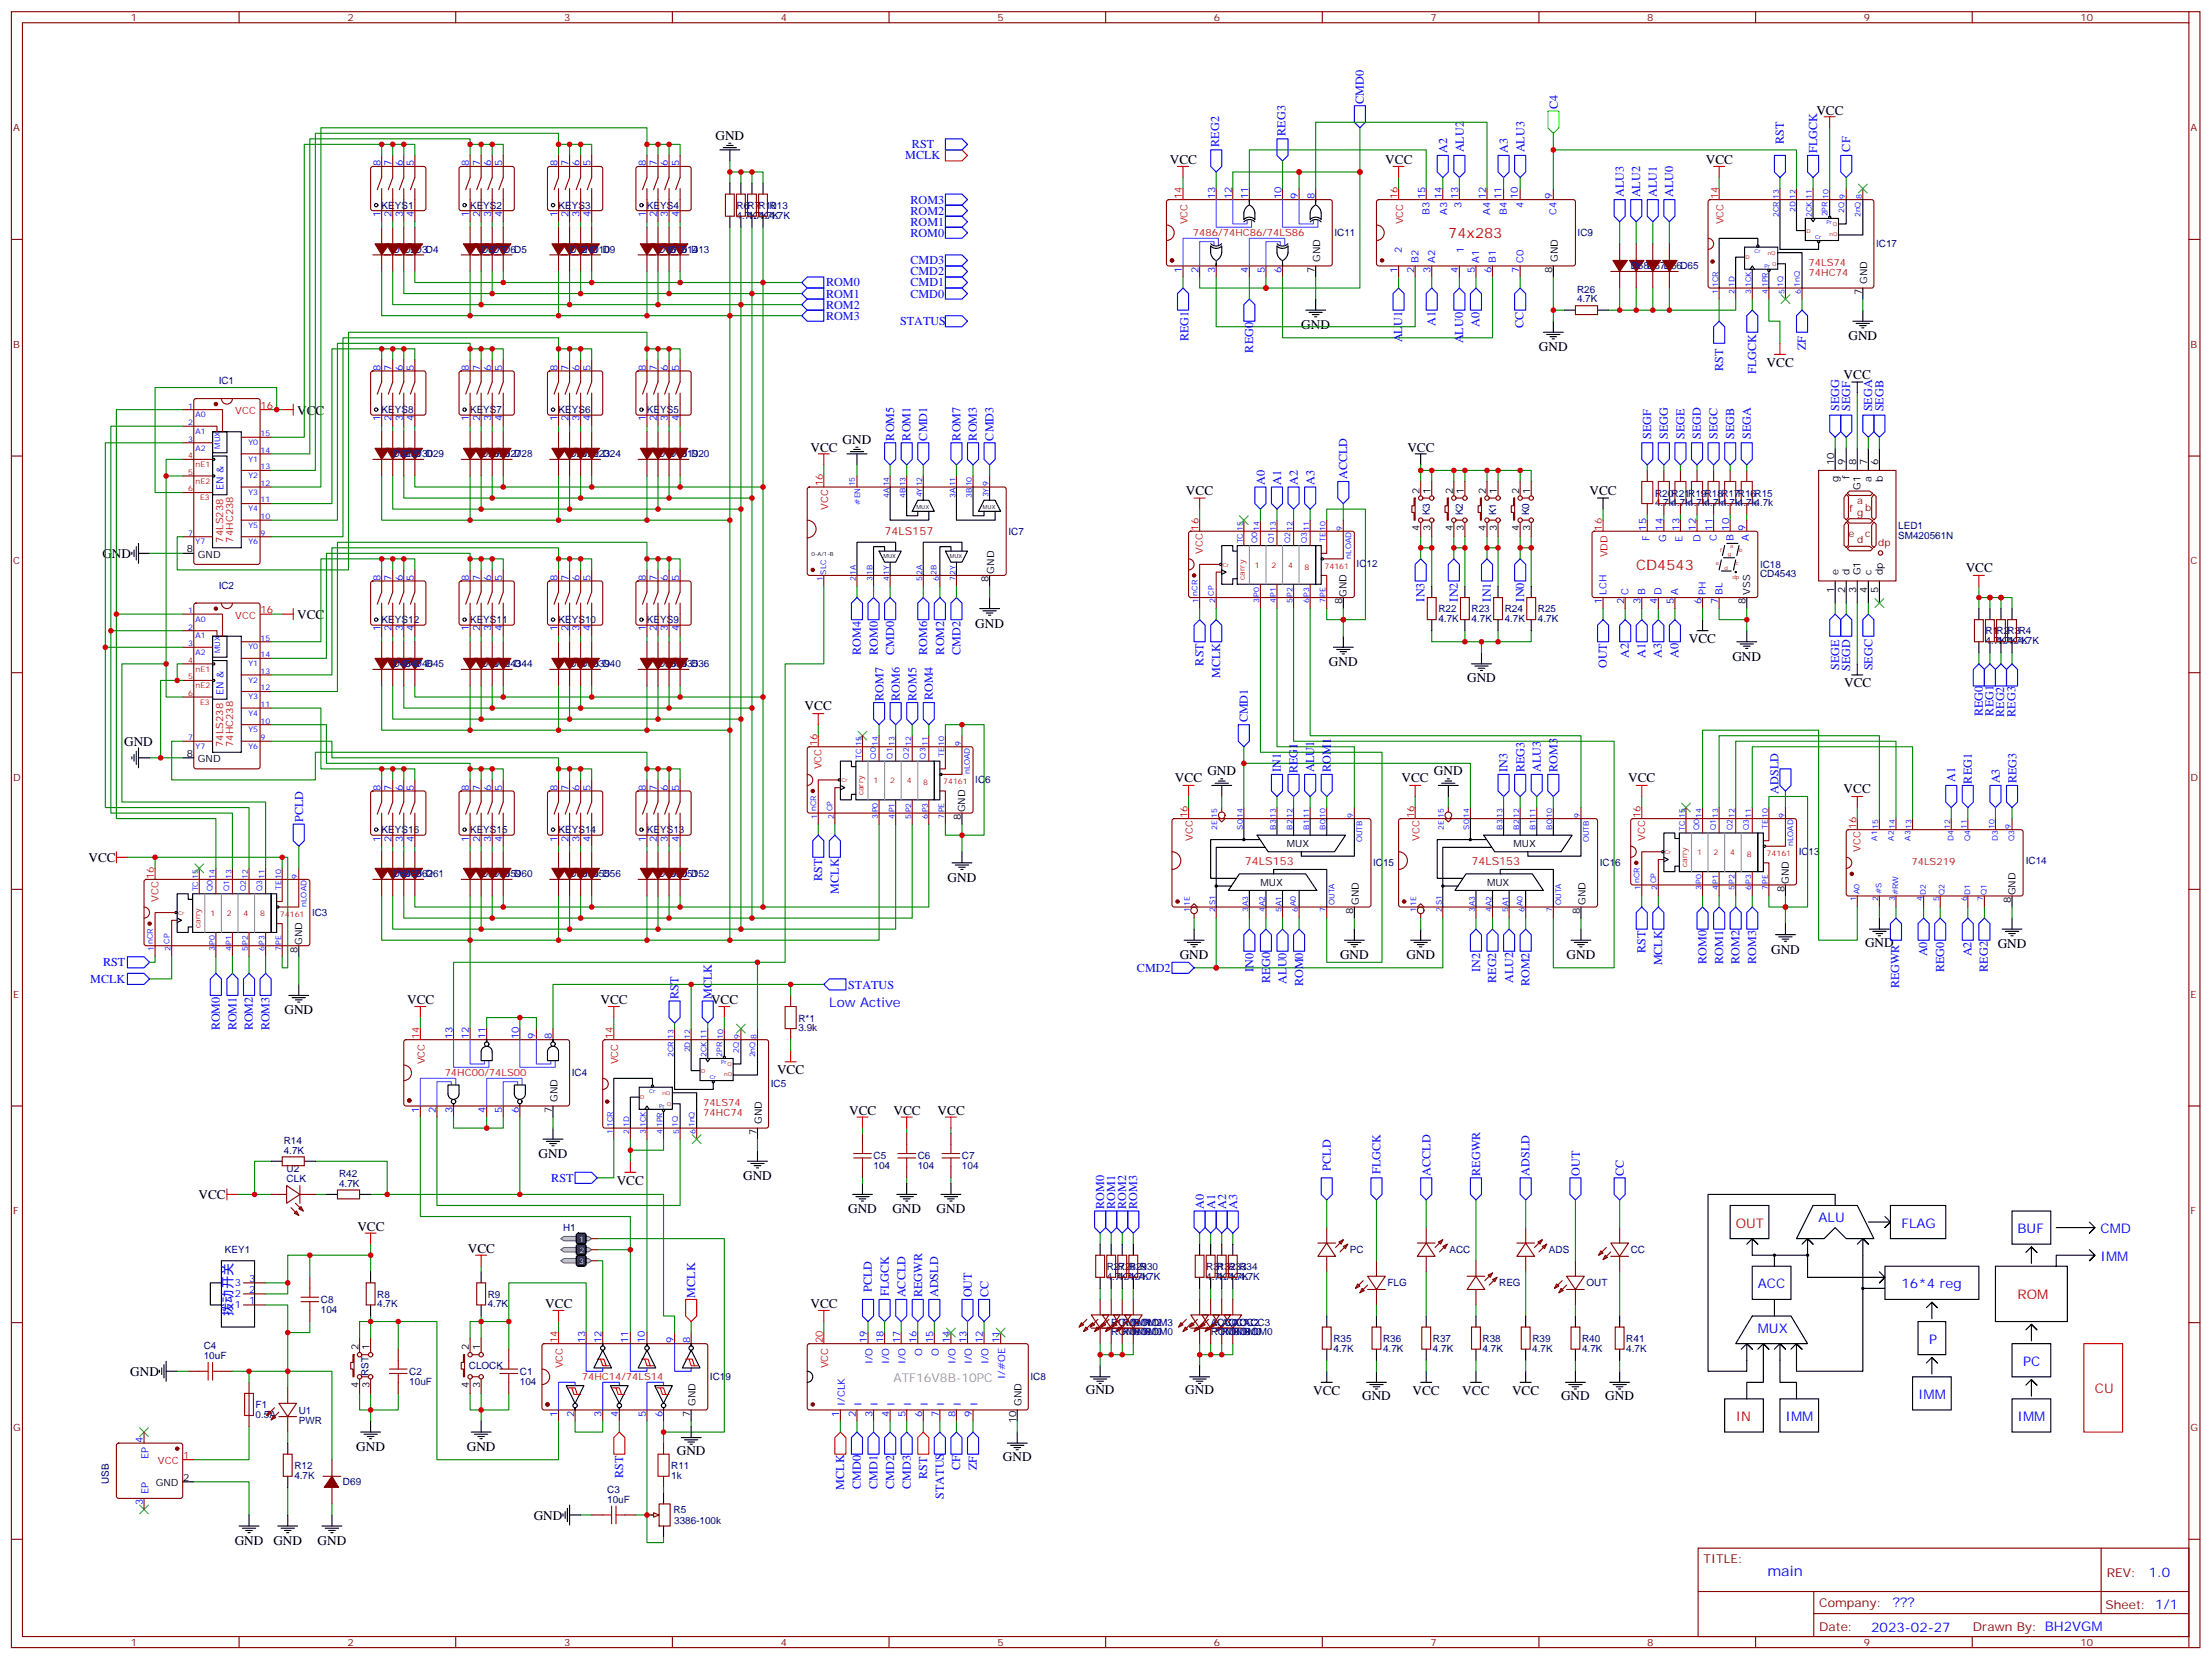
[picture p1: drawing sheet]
<svg xmlns="http://www.w3.org/2000/svg" width="706mm" height="529mm" viewBox="0 0 706 529" stroke-linecap="round" stroke-linejoin="round" font-family="sans-serif">
<defs><g id="words">
<g font-size="4.6" fill="#f00">
<text x="462.2" y="76.1">74x283</text>
<text x="522.2" y="181.9">CD4543</text>
</g>
<text font-size="4.6" fill="#00f" x="564.1" y="503.1">main</text>
<g font-size="4.2">
<text x="579.7" y="36.5">VCC</text>
<text x="228.4" y="44.6">GND</text>
<text x="373.3" y="52.4">VCC</text>
<text x="442.1" y="52.4">VCC</text>
<text x="544.4" y="52.4">VCC</text>
<text x="415.3" y="105">GND</text>
<text x="491.2" y="112.1">GND</text>
<text x="590" y="108.6">GND</text>
<text x="563.8" y="117.1">VCC</text>
<text x="588.4" y="120.9">VCC</text>
<text x="94.8" y="132.3">VCC</text>
<text x="268.9" y="141.7">GND</text>
<text x="258.7" y="144.1">VCC</text>
<text x="449.2" y="144.1">VCC</text>
<text x="378.5" y="157.9">VCC</text>
<text x="507.3" y="157.9">VCC</text>
<text x="32.7" y="178.2">GND</text>
<text x="627.4" y="182.6">VCC</text>
<text x="94.8" y="197.6">VCC</text>
<text x="311.3" y="200.3">GND</text>
<text x="539" y="205.3">VCC</text>
<text x="424.2" y="212.6">GND</text>
<text x="552.9" y="210.9">GND</text>
<text x="468.2" y="217.5">GND</text>
<text x="588.6" y="219.3">VCC</text>
<text x="256.8" y="226.7">VCC</text>
<text x="39.6" y="238">GND</text>
<text x="375" y="249.6">VCC</text>
<text x="385.3" y="247.5">GND</text>
<text x="447.3" y="249.6">VCC</text>
<text x="457.7" y="247.5">GND</text>
<text x="519.6" y="249.6">VCC</text>
<text x="588.4" y="253.1">VCC</text>
<text x="28.3" y="275.1">VCC</text>
<text x="302.4" y="281.4">GND</text>
<text x="565.3" y="304.4">GND</text>
<text x="595.2" y="302.2">GND</text>
<text x="637.6" y="302.6">GND</text>
<text x="376.5" y="306.2">GND</text>
<text x="427.7" y="306.2">GND</text>
<text x="448.8" y="306.2">GND</text>
<text x="500" y="306.2">GND</text>
<text x="90.8" y="323.8">GND</text>
<text x="129.9" y="320.5">VCC</text>
<text x="191.7" y="320.5">VCC</text>
<text x="226.9" y="320.5">VCC</text>
<text x="248" y="342.9">VCC</text>
<text x="271" y="355.8">VCC</text>
<text x="285.2" y="355.8">VCC</text>
<text x="299.3" y="355.8">VCC</text>
<text x="171.9" y="369.6">GND</text>
<text x="237.2" y="376.7">GND</text>
<text x="63.4" y="382.7">VCC</text>
<text x="196.8" y="378.1">VCC</text>
<text x="270.7" y="387.3">GND</text>
<text x="284.8" y="387.3">GND</text>
<text x="298.9" y="387.3">GND</text>
<text x="114.1" y="392.9">VCC</text>
<text x="149.3" y="399.9">VCC</text>
<text x="174" y="417.5">VCC</text>
<text x="258.7" y="417.5">VCC</text>
<text x="41.6" y="439.1">GND</text>
<text x="346.5" y="445.1">GND</text>
<text x="378.3" y="445.1">GND</text>
<text x="419.1" y="445.2">VCC</text>
<text x="434.7" y="446.8">GND</text>
<text x="450.8" y="445.2">VCC</text>
<text x="466.7" y="445.2">VCC</text>
<text x="482.6" y="445.2">VCC</text>
<text x="498.2" y="446.8">GND</text>
<text x="512.3" y="446.8">GND</text>
<text x="113.7" y="463.1">GND</text>
<text x="149" y="463.1">GND</text>
<text x="216" y="464.5">GND</text>
<text x="320.1" y="466.2">GND</text>
<text x="170.3" y="485">GND</text>
<text x="74.9" y="493.1">GND</text>
<text x="87.2" y="493.1">GND</text>
<text x="101.4" y="493.1">GND</text>
</g>
<g font-size="4.2" fill="#00f">
<text x="264.7" y="321.2">Low Active</text>
<text x="580.4" y="390">ALU</text>
<text x="606.9" y="391.8">FLAG</text>
<text x="643.9" y="393.6">BUF</text>
<text x="670.4" y="393.6">CMD</text>
<text x="670.4" y="402.4">IMM</text>
<text x="561" y="411.2">ACC</text>
<text x="606.9" y="411.2">16*4 reg</text>
<text x="74.2" y="420" transform="rotate(-90 74.2 420)">拨动开关</text>
<text x="561" y="425.3">MUX</text>
<text x="615.7" y="428.8">P</text>
<text x="645.7" y="435.9">PC</text>
<text x="612.2" y="446.5">IMM</text>
<text x="569.8" y="453.5">IMM</text>
<text x="643.9" y="453.5">IMM</text>
<text x="685.8" y="503.4">1.0</text>
<text x="604.1" y="512.9">???</text>
<text x="597.2" y="520.7">2023-02-27</text>
</g>
<g font-size="4.2" fill="#f00">
<text x="554" y="391.8">OUT</text>
<text x="643.9" y="414.7">ROM</text>
<text x="668.6" y="444.7">CU</text>
<text x="554" y="453.5">IN</text>
</g>
<g font-size="3.9" fill="#00f">
<text x="435.3" y="33.1" transform="rotate(-90 435.3 33.1)">CMD0</text>
<text x="497.2" y="34.9" transform="rotate(-90 497.2 34.9)">C4</text>
<text x="291.1" y="47.3">RST</text>
<text x="389.1" y="46.8" transform="rotate(-90 389.1 46.8)">REG2</text>
<text x="410.3" y="43.3" transform="rotate(-90 410.3 43.3)">REG3</text>
<text x="569.3" y="46" transform="rotate(-90 569.3 46)">RST</text>
<text x="288.9" y="50.9">MCLK</text>
<text x="461.9" y="48.9" transform="rotate(-90 461.9 48.9)">A2</text>
<text x="467.2" y="48.6" transform="rotate(-90 467.2 48.6)">ALU2</text>
<text x="481.3" y="48.9" transform="rotate(-90 481.3 48.9)">A3</text>
<text x="486.6" y="48.6" transform="rotate(-90 486.6 48.6)">ALU3</text>
<text x="579.9" y="48.7" transform="rotate(-90 579.9 48.7)">FLGCK</text>
<text x="590.5" y="48.4" transform="rotate(-90 590.5 48.4)">CF</text>
<text x="290.6" y="65">ROM3</text>
<text x="518.2" y="63" transform="rotate(-90 518.2 63)">ALU3</text>
<text x="523.5" y="63" transform="rotate(-90 523.5 63)">ALU2</text>
<text x="528.8" y="63" transform="rotate(-90 528.8 63)">ALU1</text>
<text x="534.1" y="62.9" transform="rotate(-90 534.1 62.9)">ALU0</text>
<text x="290.6" y="68.5">ROM2</text>
<text x="290.6" y="75.6">ROM0</text>
<text x="290.6" y="72.1">ROM1</text>
<text x="290.6" y="87.9">CMD2</text>
<text x="290.6" y="84.4">CMD3</text>
<text x="263.6" y="91.4">ROM0</text>
<text x="263.6" y="95">ROM1</text>
<text x="290.6" y="95">CMD0</text>
<text x="290.6" y="91.4">CMD1</text>
<text x="263.6" y="98.5">ROM2</text>
<text x="263.6" y="102">ROM3</text>
<text x="287.3" y="103.8">STATUS</text>
<text x="458.2" y="104.1" transform="rotate(-90 458.2 104.1)">A1</text>
<text x="472.2" y="104.3" transform="rotate(-90 472.2 104.3)">A0</text>
<text x="486.2" y="104.8" transform="rotate(-90 486.2 104.8)">CC</text>
<text x="379.3" y="108.9" transform="rotate(-90 379.3 108.9)">REG1</text>
<text x="400" y="112.5" transform="rotate(-90 400 112.5)">REG0</text>
<text x="447.5" y="109.3" transform="rotate(-90 447.5 109.3)">ALU1</text>
<text x="467" y="109.6" transform="rotate(-90 467 109.6)">ALU0</text>
<text x="576.4" y="111.8" transform="rotate(-90 576.4 111.8)">ZF</text>
<text x="549.9" y="118.3" transform="rotate(-90 549.9 118.3)">RST</text>
<text x="560.5" y="119.3" transform="rotate(-90 560.5 119.3)">FLGCK</text>
<text x="586.9" y="131.2" transform="rotate(-90 586.9 131.2)">SEGG</text>
<text x="590.5" y="131.3" transform="rotate(-90 590.5 131.3)">SEGF</text>
<text x="597.6" y="131.3" transform="rotate(-90 597.6 131.3)">SEGA</text>
<text x="601.1" y="131.3" transform="rotate(-90 601.1 131.3)">SEGB</text>
<text x="285.3" y="140.6" transform="rotate(-90 285.3 140.6)">ROM5</text>
<text x="290.6" y="140.6" transform="rotate(-90 290.6 140.6)">ROM1</text>
<text x="295.9" y="140.6" transform="rotate(-90 295.9 140.6)">CMD1</text>
<text x="306.5" y="140.6" transform="rotate(-90 306.5 140.6)">ROM7</text>
<text x="311.8" y="140.6" transform="rotate(-90 311.8 140.6)">ROM3</text>
<text x="317.1" y="140.6" transform="rotate(-90 317.1 140.6)">CMD3</text>
<text x="527" y="140.1" transform="rotate(-90 527 140.1)">SEGF</text>
<text x="532.3" y="140.1" transform="rotate(-90 532.3 140.1)">SEGG</text>
<text x="537.6" y="140.1" transform="rotate(-90 537.6 140.1)">SEGE</text>
<text x="542.9" y="140.1" transform="rotate(-90 542.9 140.1)">SEGD</text>
<text x="548.2" y="140.1" transform="rotate(-90 548.2 140.1)">SEGC</text>
<text x="553.5" y="140.1" transform="rotate(-90 553.5 140.1)">SEGB</text>
<text x="558.8" y="140.1" transform="rotate(-90 558.8 140.1)">SEGA</text>
<text x="403.7" y="154.7" transform="rotate(-90 403.7 154.7)">A0</text>
<text x="408.9" y="154.7" transform="rotate(-90 408.9 154.7)">A1</text>
<text x="414.2" y="154.7" transform="rotate(-90 414.2 154.7)">A2</text>
<text x="419.5" y="154.7" transform="rotate(-90 419.5 154.7)">A3</text>
<text x="430" y="153" transform="rotate(-90 430 153)">ACCLD</text>
<text x="454.7" y="192" transform="rotate(-90 454.7 192)">IN3</text>
<text x="465.3" y="192" transform="rotate(-90 465.3 192)">IN2</text>
<text x="475.8" y="192" transform="rotate(-90 475.8 192)">IN1</text>
<text x="486.4" y="192" transform="rotate(-90 486.4 192)">IN0</text>
<text x="274.8" y="208.9" transform="rotate(-90 274.8 208.9)">ROM4</text>
<text x="280.2" y="209.1" transform="rotate(-90 280.2 209.1)">ROM0</text>
<text x="285.4" y="208.9" transform="rotate(-90 285.4 208.9)">CMD0</text>
<text x="295.9" y="208.9" transform="rotate(-90 295.9 208.9)">ROM6</text>
<text x="301.3" y="208.9" transform="rotate(-90 301.3 208.9)">ROM2</text>
<text x="306.5" y="208.9" transform="rotate(-90 306.5 208.9)">CMD2</text>
<text x="519.8" y="210" transform="rotate(-90 519.8 210)">A2</text>
<text x="525.1" y="210" transform="rotate(-90 525.1 210)">A1</text>
<text x="530.4" y="210" transform="rotate(-90 530.4 210)">A3</text>
<text x="535.7" y="210" transform="rotate(-90 535.7 210)">A0</text>
<text x="384.1" y="212.4" transform="rotate(-90 384.1 212.4)">RST</text>
<text x="512.8" y="213.2" transform="rotate(-90 512.8 213.2)">OUT</text>
<text x="587" y="213.8" transform="rotate(-90 587 213.8)">SEGE</text>
<text x="590.5" y="214.1" transform="rotate(-90 590.5 214.1)">SEGD</text>
<text x="597.6" y="213.9" transform="rotate(-90 597.6 213.9)">SEGC</text>
<text x="389.4" y="216.4" transform="rotate(-90 389.4 216.4)">MCLK</text>
<text x="281.9" y="223.6" transform="rotate(-90 281.9 223.6)">ROM7</text>
<text x="287.2" y="223.6" transform="rotate(-90 287.2 223.6)">ROM6</text>
<text x="292.5" y="223.6" transform="rotate(-90 292.5 223.6)">ROM5</text>
<text x="297.7" y="223.5" transform="rotate(-90 297.7 223.5)">ROM4</text>
<text x="398.3" y="230.6" transform="rotate(-90 398.3 230.6)">CMD1</text>
<text x="632.8" y="228.7" transform="rotate(-90 632.8 228.7)">REG0</text>
<text x="636.3" y="228.4" transform="rotate(-90 636.3 228.4)">REG1</text>
<text x="639.7" y="228.8" transform="rotate(-90 639.7 228.8)">REG2</text>
<text x="643.2" y="228.7" transform="rotate(-90 643.2 228.7)">REG3</text>
<text x="408.8" y="246.5" transform="rotate(-90 408.8 246.5)">IN1</text>
<text x="414.1" y="246.8" transform="rotate(-90 414.1 246.8)">REG1</text>
<text x="419.4" y="246.4" transform="rotate(-90 419.4 246.4)">ALU1</text>
<text x="424.7" y="246.4" transform="rotate(-90 424.7 246.4)">ROM1</text>
<text x="481.1" y="246.5" transform="rotate(-90 481.1 246.5)">IN3</text>
<text x="486.5" y="246.5" transform="rotate(-90 486.5 246.5)">REG3</text>
<text x="491.8" y="246.4" transform="rotate(-90 491.8 246.4)">ALU3</text>
<text x="497" y="246.4" transform="rotate(-90 497 246.4)">ROM3</text>
<text x="624" y="249.5" transform="rotate(-90 624 249.5)">A1</text>
<text x="629.3" y="250.1" transform="rotate(-90 629.3 250.1)">REG1</text>
<text x="638.2" y="250" transform="rotate(-90 638.2 250)">A3</text>
<text x="643.5" y="250" transform="rotate(-90 643.5 250)">REG3</text>
<text x="567.6" y="253.4" transform="rotate(-90 567.6 253.4)">ADSLD</text>
<text x="96.7" y="262.4" transform="rotate(-90 96.7 262.4)">PCLD</text>
<text x="262.4" y="281.2" transform="rotate(-90 262.4 281.2)">RST</text>
<text x="267.7" y="285.2" transform="rotate(-90 267.7 285.2)">MCLK</text>
<text x="525.2" y="304.2" transform="rotate(-90 525.2 304.2)">RST</text>
<text x="615.1" y="305.2" transform="rotate(-90 615.1 305.2)">A0</text>
<text x="629.2" y="305.2" transform="rotate(-90 629.2 305.2)">A2</text>
<text x="32.9" y="308.4">RST</text>
<text x="362.9" y="310.2">CMD2</text>
<text x="400" y="310.2" transform="rotate(-90 400 310.2)">IN0</text>
<text x="472.4" y="310.1" transform="rotate(-90 472.4 310.1)">IN2</text>
<text x="530.5" y="308.1" transform="rotate(-90 530.5 308.1)">MCLK</text>
<text x="544.6" y="307.7" transform="rotate(-90 544.6 307.7)">ROM0</text>
<text x="549.9" y="307.7" transform="rotate(-90 549.9 307.7)">ROM1</text>
<text x="555.2" y="307.7" transform="rotate(-90 555.2 307.7)">ROM2</text>
<text x="560.5" y="307.7" transform="rotate(-90 560.5 307.7)">ROM3</text>
<text x="620.5" y="310.3" transform="rotate(-90 620.5 310.3)">REG0</text>
<text x="634.5" y="310.2" transform="rotate(-90 634.5 310.2)">REG2</text>
<text x="28.8" y="313.7">MCLK</text>
<text x="270.7" y="315.5">STATUS</text>
<text x="405.3" y="313.7" transform="rotate(-90 405.3 313.7)">REG0</text>
<text x="410.6" y="313.9" transform="rotate(-90 410.6 313.9)">ALU0</text>
<text x="415.9" y="314.8" transform="rotate(-90 415.9 314.8)">ROM0</text>
<text x="477.5" y="313.7" transform="rotate(-90 477.5 313.7)">REG2</text>
<text x="482.9" y="313.8" transform="rotate(-90 482.9 313.8)">ALU2</text>
<text x="488.2" y="314.8" transform="rotate(-90 488.2 314.8)">ROM2</text>
<text x="606.2" y="315.5" transform="rotate(-90 606.2 315.5)">REGWR</text>
<text x="216.6" y="318.9" transform="rotate(-90 216.6 318.9)">RST</text>
<text x="227.2" y="318.9" transform="rotate(-90 227.2 318.9)">MCLK</text>
<text x="70.1" y="328.9" transform="rotate(-90 70.1 328.9)">ROM0</text>
<text x="75.4" y="328.9" transform="rotate(-90 75.4 328.9)">ROM1</text>
<text x="80.7" y="328.9" transform="rotate(-90 80.7 328.9)">ROM2</text>
<text x="86" y="328.9" transform="rotate(-90 86 328.9)">ROM3</text>
<text x="175.9" y="377.2">RST</text>
<text x="424.7" y="373.6" transform="rotate(-90 424.7 373.6)">PCLD</text>
<text x="440.6" y="374.7" transform="rotate(-90 440.6 374.7)">FLGCK</text>
<text x="456.6" y="375.2" transform="rotate(-90 456.6 375.2)">ACCLD</text>
<text x="472.4" y="375.2" transform="rotate(-90 472.4 375.2)">REGWR</text>
<text x="488.2" y="375.2" transform="rotate(-90 488.2 375.2)">ADSLD</text>
<text x="504.2" y="375.2" transform="rotate(-90 504.2 375.2)">OUT</text>
<text x="518.3" y="375.2" transform="rotate(-90 518.3 375.2)">CC</text>
<text x="352.4" y="385.8" transform="rotate(-90 352.4 385.8)">ROM0</text>
<text x="355.9" y="385.8" transform="rotate(-90 355.9 385.8)">ROM1</text>
<text x="359.4" y="385.8" transform="rotate(-90 359.4 385.8)">ROM2</text>
<text x="363" y="385.8" transform="rotate(-90 363 385.8)">ROM3</text>
<text x="384.3" y="385.8" transform="rotate(-90 384.3 385.8)">A0</text>
<text x="387.8" y="385.8" transform="rotate(-90 387.8 385.8)">A1</text>
<text x="391.3" y="385.8" transform="rotate(-90 391.3 385.8)">A2</text>
<text x="394.8" y="385.8" transform="rotate(-90 394.8 385.8)">A3</text>
<text x="278.3" y="412.4" transform="rotate(-90 278.3 412.4)">PCLD</text>
<text x="283.6" y="413.5" transform="rotate(-90 283.6 413.5)">FLGCK</text>
<text x="221.9" y="414.1" transform="rotate(-90 221.9 414.1)">MCLK</text>
<text x="289" y="414" transform="rotate(-90 289 414)">ACCLD</text>
<text x="294.3" y="414" transform="rotate(-90 294.3 414)">REGWR</text>
<text x="299.5" y="414" transform="rotate(-90 299.5 414)">ADSLD</text>
<text x="310.2" y="414" transform="rotate(-90 310.2 414)">OUT</text>
<text x="315.4" y="414" transform="rotate(-90 315.4 414)">CC</text>
<text x="198.9" y="471.7" transform="rotate(-90 198.9 471.7)">RST</text>
<text x="295.9" y="472" transform="rotate(-90 295.9 472)">RST</text>
<text x="306.5" y="469.3" transform="rotate(-90 306.5 469.3)">CF</text>
<text x="311.8" y="469.2" transform="rotate(-90 311.8 469.2)">ZF</text>
<text x="269.5" y="475.4" transform="rotate(-90 269.5 475.4)">MCLK</text>
<text x="274.8" y="475.3" transform="rotate(-90 274.8 475.3)">CMD0</text>
<text x="280.1" y="475.3" transform="rotate(-90 280.1 475.3)">CMD1</text>
<text x="285.4" y="475.3" transform="rotate(-90 285.4 475.3)">CMD2</text>
<text x="290.7" y="475.3" transform="rotate(-90 290.7 475.3)">CMD3</text>
<text x="301.2" y="478.3" transform="rotate(-90 301.2 478.3)">STATUS</text>
</g>
<text font-size="3.9" fill="#999" x="285.2" y="441.2">ATF16V8B-10PC</text>
<g font-size="3.9" fill="#800">
<text x="543.7" y="498.7">TITLE:</text>
<text x="672.4" y="503.4">REV:</text>
<text x="580.6" y="512.9">Company:</text>
<text x="672" y="513.5">Sheet: 1/1</text>
<text x="580.6" y="520.6">Date:</text>
<text x="629.7" y="520.6">Drawn By: BH2VGM</text>
</g>
<g font-size="3.5" fill="#f00">
<text x="282.3" y="170.6">74LS157</text>
<text x="397.3" y="276.1">74LS153</text>
<text x="469.7" y="276.1">74LS153</text>
</g>
<g font-size="3.2" fill="#800">
<text x="41.7" y="6.7">1</text>
<text x="110.9" y="6.7">2</text>
<text x="180" y="6.7">3</text>
<text x="249.2" y="6.7">4</text>
<text x="318.3" y="6.7">5</text>
<text x="387.5" y="6.7">6</text>
<text x="456.6" y="6.7">7</text>
<text x="525.7" y="6.7">8</text>
<text x="594.9" y="6.7">9</text>
<text x="664" y="6.7">10</text>
<text x="4.2" y="41.8">A</text>
<text x="699.1" y="41.8">A</text>
<text x="4.2" y="111">B</text>
<text x="699.1" y="111">B</text>
<text x="592.8" y="160.7">a</text>
<text x="590.3" y="163.5">f</text>
<text x="592.8" y="164.6">g</text>
<text x="595.2" y="163.2">b</text>
<text x="590" y="171.3">e</text>
<text x="592.8" y="173.4">d</text>
<text x="595.2" y="171.3">c</text>
<text x="599.5" y="174.1">dp</text>
<text x="4.2" y="180.1">C</text>
<text x="699.1" y="180.1">C</text>
<text x="4.2" y="249.3">D</text>
<text x="699.1" y="249.3">D</text>
<text x="4.2" y="318.4">E</text>
<text x="699.1" y="318.4">E</text>
<text x="4.2" y="387.6">F</text>
<text x="699.1" y="387.6">F</text>
<text x="4.2" y="456.7">G</text>
<text x="699.1" y="456.7">G</text>
<text x="41.7" y="525.3">1</text>
<text x="110.9" y="525.3">2</text>
<text x="180" y="525.3">3</text>
<text x="249.2" y="525.3">4</text>
<text x="318.3" y="525.3">5</text>
<text x="387.5" y="525.3">6</text>
<text x="456.6" y="525.3">7</text>
<text x="525.7" y="525.3">8</text>
<text x="594.9" y="525.3">9</text>
<text x="664" y="525.3">10</text>
</g>
<g font-size="3.2" fill="#00f">
<text x="121.5" y="53.1" transform="rotate(-90 121.5 53.1)">8</text>
<text x="125" y="53.1" transform="rotate(-90 125 53.1)">7</text>
<text x="128.5" y="53.1" transform="rotate(-90 128.5 53.1)">6</text>
<text x="132" y="53.1" transform="rotate(-90 132 53.1)">5</text>
<text x="149.7" y="53.1" transform="rotate(-90 149.7 53.1)">8</text>
<text x="153.2" y="53.1" transform="rotate(-90 153.2 53.1)">7</text>
<text x="156.7" y="53.1" transform="rotate(-90 156.7 53.1)">6</text>
<text x="160.3" y="53.1" transform="rotate(-90 160.3 53.1)">5</text>
<text x="177.9" y="53.1" transform="rotate(-90 177.9 53.1)">8</text>
<text x="181.4" y="53.1" transform="rotate(-90 181.4 53.1)">7</text>
<text x="185" y="53.1" transform="rotate(-90 185 53.1)">6</text>
<text x="188.5" y="53.1" transform="rotate(-90 188.5 53.1)">5</text>
<text x="206.1" y="53.1" transform="rotate(-90 206.1 53.1)">8</text>
<text x="209.7" y="53.1" transform="rotate(-90 209.7 53.1)">7</text>
<text x="213.2" y="53.1" transform="rotate(-90 213.2 53.1)">6</text>
<text x="216.7" y="53.1" transform="rotate(-90 216.7 53.1)">5</text>
<text x="387.8" y="63.5" transform="rotate(-90 387.8 63.5)">13</text>
<text x="393.1" y="63.5" transform="rotate(-90 393.1 63.5)">12</text>
<text x="398.4" y="63.5" transform="rotate(-90 398.4 63.5)">11</text>
<text x="409" y="63.5" transform="rotate(-90 409 63.5)">10</text>
<text x="414.3" y="63.5" transform="rotate(-90 414.3 63.5)">9</text>
<text x="419.6" y="63.5" transform="rotate(-90 419.6 63.5)">8</text>
<text x="454.8" y="63.5" transform="rotate(-90 454.8 63.5)">15</text>
<text x="460.1" y="63.5" transform="rotate(-90 460.1 63.5)">14</text>
<text x="465.4" y="63.5" transform="rotate(-90 465.4 63.5)">13</text>
<text x="474.2" y="63.5" transform="rotate(-90 474.2 63.5)">12</text>
<text x="479.2" y="63.5" transform="rotate(-90 479.2 63.5)">11</text>
<text x="484.5" y="63.5" transform="rotate(-90 484.5 63.5)">10</text>
<text x="495.4" y="63.5" transform="rotate(-90 495.4 63.5)">9</text>
<text x="121.5" y="69.3" transform="rotate(-90 121.5 69.3)">1</text>
<text x="125" y="69.3" transform="rotate(-90 125 69.3)">2</text>
<text x="128.5" y="69.3" transform="rotate(-90 128.5 69.3)">3</text>
<text x="132" y="69.3" transform="rotate(-90 132 69.3)">4</text>
<text x="149.7" y="69.3" transform="rotate(-90 149.7 69.3)">1</text>
<text x="153.2" y="69.3" transform="rotate(-90 153.2 69.3)">2</text>
<text x="156.7" y="69.3" transform="rotate(-90 156.7 69.3)">3</text>
<text x="160.3" y="69.3" transform="rotate(-90 160.3 69.3)">4</text>
<text x="177.9" y="69.3" transform="rotate(-90 177.9 69.3)">1</text>
<text x="181.4" y="69.3" transform="rotate(-90 181.4 69.3)">2</text>
<text x="185" y="69.3" transform="rotate(-90 185 69.3)">3</text>
<text x="188.5" y="69.3" transform="rotate(-90 188.5 69.3)">4</text>
<text x="206.1" y="69.3" transform="rotate(-90 206.1 69.3)">1</text>
<text x="209.7" y="69.3" transform="rotate(-90 209.7 69.3)">2</text>
<text x="213.2" y="69.3" transform="rotate(-90 213.2 69.3)">3</text>
<text x="216.7" y="69.3" transform="rotate(-90 216.7 69.3)">4</text>
<text x="456.2" y="68.5" transform="rotate(-90 456.2 68.5)">B3</text>
<text x="461.9" y="68.5" transform="rotate(-90 461.9 68.5)">A3</text>
<text x="466.5" y="66.3" transform="rotate(-90 466.5 66.3)">3</text>
<text x="475.7" y="68.5" transform="rotate(-90 475.7 68.5)">A4</text>
<text x="480.9" y="68.5" transform="rotate(-90 480.9 68.5)">B4</text>
<text x="486.2" y="66.3" transform="rotate(-90 486.2 66.3)">4</text>
<text x="496.8" y="68.5" transform="rotate(-90 496.8 68.5)">C4</text>
<text x="447.4" y="80.8" transform="rotate(-90 447.4 80.8)">2</text>
<text x="452.7" y="83.9" transform="rotate(-90 452.7 83.9)">B2</text>
<text x="458" y="83.9" transform="rotate(-90 458 83.9)">A2</text>
<text x="467.2" y="80.8" transform="rotate(-90 467.2 80.8)">1</text>
<text x="472.1" y="83.9" transform="rotate(-90 472.1 83.9)">A1</text>
<text x="477.4" y="83.9" transform="rotate(-90 477.4 83.9)">B1</text>
<text x="486.2" y="83.9" transform="rotate(-90 486.2 83.9)">C0</text>
<text x="377.2" y="87.1" transform="rotate(-90 377.2 87.1)">1</text>
<text x="382.5" y="87.1" transform="rotate(-90 382.5 87.1)">2</text>
<text x="387.8" y="87.1" transform="rotate(-90 387.8 87.1)">3</text>
<text x="398.4" y="87.1" transform="rotate(-90 398.4 87.1)">4</text>
<text x="403.7" y="87.1" transform="rotate(-90 403.7 87.1)">5</text>
<text x="409" y="87.1" transform="rotate(-90 409 87.1)">6</text>
<text x="446" y="87.1" transform="rotate(-90 446 87.1)">1</text>
<text x="451.3" y="87.1" transform="rotate(-90 451.3 87.1)">2</text>
<text x="456.6" y="87.1" transform="rotate(-90 456.6 87.1)">3</text>
<text x="465.4" y="87.1" transform="rotate(-90 465.4 87.1)">4</text>
<text x="470.7" y="87.1" transform="rotate(-90 470.7 87.1)">5</text>
<text x="476" y="87.1" transform="rotate(-90 476 87.1)">6</text>
<text x="484.8" y="87.1" transform="rotate(-90 484.8 87.1)">7</text>
<text x="121.5" y="118.4" transform="rotate(-90 121.5 118.4)">8</text>
<text x="125" y="118.4" transform="rotate(-90 125 118.4)">7</text>
<text x="128.5" y="118.4" transform="rotate(-90 128.5 118.4)">6</text>
<text x="132" y="118.4" transform="rotate(-90 132 118.4)">5</text>
<text x="149.7" y="118.4" transform="rotate(-90 149.7 118.4)">8</text>
<text x="153.2" y="118.4" transform="rotate(-90 153.2 118.4)">7</text>
<text x="156.7" y="118.4" transform="rotate(-90 156.7 118.4)">6</text>
<text x="160.3" y="118.4" transform="rotate(-90 160.3 118.4)">5</text>
<text x="177.9" y="118.4" transform="rotate(-90 177.9 118.4)">8</text>
<text x="181.4" y="118.4" transform="rotate(-90 181.4 118.4)">7</text>
<text x="185" y="118.4" transform="rotate(-90 185 118.4)">6</text>
<text x="188.5" y="118.4" transform="rotate(-90 188.5 118.4)">5</text>
<text x="206.1" y="118.4" transform="rotate(-90 206.1 118.4)">8</text>
<text x="209.7" y="118.4" transform="rotate(-90 209.7 118.4)">7</text>
<text x="213.2" y="118.4" transform="rotate(-90 213.2 118.4)">6</text>
<text x="216.7" y="118.4" transform="rotate(-90 216.7 118.4)">5</text>
<text x="121.5" y="134.5" transform="rotate(-90 121.5 134.5)">1</text>
<text x="125" y="134.5" transform="rotate(-90 125 134.5)">2</text>
<text x="128.5" y="134.5" transform="rotate(-90 128.5 134.5)">3</text>
<text x="132" y="134.5" transform="rotate(-90 132 134.5)">4</text>
<text x="149.7" y="134.5" transform="rotate(-90 149.7 134.5)">1</text>
<text x="153.2" y="134.5" transform="rotate(-90 153.2 134.5)">2</text>
<text x="156.7" y="134.5" transform="rotate(-90 156.7 134.5)">3</text>
<text x="160.3" y="134.5" transform="rotate(-90 160.3 134.5)">4</text>
<text x="177.9" y="134.5" transform="rotate(-90 177.9 134.5)">1</text>
<text x="181.4" y="134.5" transform="rotate(-90 181.4 134.5)">2</text>
<text x="185" y="134.5" transform="rotate(-90 185 134.5)">3</text>
<text x="188.5" y="134.5" transform="rotate(-90 188.5 134.5)">4</text>
<text x="206.1" y="134.5" transform="rotate(-90 206.1 134.5)">1</text>
<text x="209.7" y="134.5" transform="rotate(-90 209.7 134.5)">2</text>
<text x="213.2" y="134.5" transform="rotate(-90 213.2 134.5)">3</text>
<text x="216.7" y="134.5" transform="rotate(-90 216.7 134.5)">4</text>
<text x="71.3" y="156.5" transform="rotate(-90 71.3 156.5)">EN &amp;</text>
<text x="525.4" y="169.4" transform="rotate(-90 525.4 169.4)">15</text>
<text x="526.5" y="172.7" transform="rotate(-90 526.5 172.7)">F</text>
<text x="530.7" y="169.4" transform="rotate(-90 530.7 169.4)">14</text>
<text x="531.7" y="173" transform="rotate(-90 531.7 173)">G</text>
<text x="536" y="169.4" transform="rotate(-90 536 169.4)">13</text>
<text x="537" y="172.9" transform="rotate(-90 537 172.9)">E</text>
<text x="541.3" y="169.4" transform="rotate(-90 541.3 169.4)">12</text>
<text x="542.7" y="172.9" transform="rotate(-90 542.7 172.9)">D</text>
<text x="546.6" y="169.4" transform="rotate(-90 546.6 169.4)">11</text>
<text x="548" y="172.7" transform="rotate(-90 548 172.7)">C</text>
<text x="551.9" y="169.4" transform="rotate(-90 551.9 169.4)">10</text>
<text x="553.3" y="172.7" transform="rotate(-90 553.3 172.7)">B</text>
<text x="557.1" y="169.4" transform="rotate(-90 557.1 169.4)">9</text>
<text x="558.2" y="172.7" transform="rotate(-90 558.2 172.7)">A</text>
<text x="121.5" y="185.4" transform="rotate(-90 121.5 185.4)">8</text>
<text x="125" y="185.4" transform="rotate(-90 125 185.4)">7</text>
<text x="128.5" y="185.4" transform="rotate(-90 128.5 185.4)">6</text>
<text x="132" y="185.4" transform="rotate(-90 132 185.4)">5</text>
<text x="149.7" y="185.4" transform="rotate(-90 149.7 185.4)">8</text>
<text x="153.2" y="185.4" transform="rotate(-90 153.2 185.4)">7</text>
<text x="156.7" y="185.4" transform="rotate(-90 156.7 185.4)">6</text>
<text x="160.3" y="185.4" transform="rotate(-90 160.3 185.4)">5</text>
<text x="177.9" y="185.4" transform="rotate(-90 177.9 185.4)">8</text>
<text x="181.4" y="185.4" transform="rotate(-90 181.4 185.4)">7</text>
<text x="185" y="185.4" transform="rotate(-90 185 185.4)">6</text>
<text x="188.5" y="185.4" transform="rotate(-90 188.5 185.4)">5</text>
<text x="206.1" y="185.4" transform="rotate(-90 206.1 185.4)">8</text>
<text x="209.7" y="185.4" transform="rotate(-90 209.7 185.4)">7</text>
<text x="213.2" y="185.4" transform="rotate(-90 213.2 185.4)">6</text>
<text x="216.7" y="185.4" transform="rotate(-90 216.7 185.4)">5</text>
<text x="512.7" y="189.8" transform="rotate(-90 512.7 189.8)">LCH</text>
<text x="519.7" y="189.8" transform="rotate(-90 519.7 189.8)">C</text>
<text x="525" y="189.8" transform="rotate(-90 525 189.8)">B</text>
<text x="530.3" y="189.8" transform="rotate(-90 530.3 189.8)">D</text>
<text x="535.6" y="189.8" transform="rotate(-90 535.6 189.8)">A</text>
<text x="544.4" y="189.8" transform="rotate(-90 544.4 189.8)">PH</text>
<text x="549.7" y="189.8" transform="rotate(-90 549.7 189.8)">BL</text>
<text x="511.3" y="192.9" transform="rotate(-90 511.3 192.9)">1</text>
<text x="518.3" y="192.9" transform="rotate(-90 518.3 192.9)">2</text>
<text x="523.6" y="192.9" transform="rotate(-90 523.6 192.9)">3</text>
<text x="528.9" y="192.9" transform="rotate(-90 528.9 192.9)">4</text>
<text x="534.2" y="192.9" transform="rotate(-90 534.2 192.9)">5</text>
<text x="543" y="192.9" transform="rotate(-90 543 192.9)">6</text>
<text x="548.3" y="192.9" transform="rotate(-90 548.3 192.9)">7</text>
<text x="121.5" y="201.5" transform="rotate(-90 121.5 201.5)">1</text>
<text x="125" y="201.5" transform="rotate(-90 125 201.5)">2</text>
<text x="128.5" y="201.5" transform="rotate(-90 128.5 201.5)">3</text>
<text x="132" y="201.5" transform="rotate(-90 132 201.5)">4</text>
<text x="149.7" y="201.5" transform="rotate(-90 149.7 201.5)">1</text>
<text x="153.2" y="201.5" transform="rotate(-90 153.2 201.5)">2</text>
<text x="156.7" y="201.5" transform="rotate(-90 156.7 201.5)">3</text>
<text x="160.3" y="201.5" transform="rotate(-90 160.3 201.5)">4</text>
<text x="177.9" y="201.5" transform="rotate(-90 177.9 201.5)">1</text>
<text x="181.4" y="201.5" transform="rotate(-90 181.4 201.5)">2</text>
<text x="185" y="201.5" transform="rotate(-90 185 201.5)">3</text>
<text x="188.5" y="201.5" transform="rotate(-90 188.5 201.5)">4</text>
<text x="206.1" y="201.5" transform="rotate(-90 206.1 201.5)">1</text>
<text x="209.7" y="201.5" transform="rotate(-90 209.7 201.5)">2</text>
<text x="213.2" y="201.5" transform="rotate(-90 213.2 201.5)">3</text>
<text x="216.7" y="201.5" transform="rotate(-90 216.7 201.5)">4</text>
<text x="71.3" y="221.8" transform="rotate(-90 71.3 221.8)">EN &amp;</text>
<text x="121.5" y="252.4" transform="rotate(-90 121.5 252.4)">8</text>
<text x="125" y="252.4" transform="rotate(-90 125 252.4)">7</text>
<text x="128.5" y="252.4" transform="rotate(-90 128.5 252.4)">6</text>
<text x="132" y="252.4" transform="rotate(-90 132 252.4)">5</text>
<text x="149.7" y="252.4" transform="rotate(-90 149.7 252.4)">8</text>
<text x="153.2" y="252.4" transform="rotate(-90 153.2 252.4)">7</text>
<text x="156.7" y="252.4" transform="rotate(-90 156.7 252.4)">6</text>
<text x="160.3" y="252.4" transform="rotate(-90 160.3 252.4)">5</text>
<text x="177.9" y="252.4" transform="rotate(-90 177.9 252.4)">8</text>
<text x="181.4" y="252.4" transform="rotate(-90 181.4 252.4)">7</text>
<text x="185" y="252.4" transform="rotate(-90 185 252.4)">6</text>
<text x="188.5" y="252.4" transform="rotate(-90 188.5 252.4)">5</text>
<text x="206.1" y="252.4" transform="rotate(-90 206.1 252.4)">8</text>
<text x="209.7" y="252.4" transform="rotate(-90 209.7 252.4)">7</text>
<text x="213.2" y="252.4" transform="rotate(-90 213.2 252.4)">6</text>
<text x="216.7" y="252.4" transform="rotate(-90 216.7 252.4)">5</text>
<text x="121.5" y="268.6" transform="rotate(-90 121.5 268.6)">1</text>
<text x="125" y="268.6" transform="rotate(-90 125 268.6)">2</text>
<text x="128.5" y="268.6" transform="rotate(-90 128.5 268.6)">3</text>
<text x="132" y="268.6" transform="rotate(-90 132 268.6)">4</text>
<text x="149.7" y="268.6" transform="rotate(-90 149.7 268.6)">1</text>
<text x="153.2" y="268.6" transform="rotate(-90 153.2 268.6)">2</text>
<text x="156.7" y="268.6" transform="rotate(-90 156.7 268.6)">3</text>
<text x="160.3" y="268.6" transform="rotate(-90 160.3 268.6)">4</text>
<text x="177.9" y="268.6" transform="rotate(-90 177.9 268.6)">1</text>
<text x="181.4" y="268.6" transform="rotate(-90 181.4 268.6)">2</text>
<text x="185" y="268.6" transform="rotate(-90 185 268.6)">3</text>
<text x="188.5" y="268.6" transform="rotate(-90 188.5 268.6)">4</text>
<text x="206.1" y="268.6" transform="rotate(-90 206.1 268.6)">1</text>
<text x="209.7" y="268.6" transform="rotate(-90 209.7 268.6)">2</text>
<text x="213.2" y="268.6" transform="rotate(-90 213.2 268.6)">3</text>
<text x="216.7" y="268.6" transform="rotate(-90 216.7 268.6)">4</text>
<text x="144.4" y="331.6" transform="rotate(-90 144.4 331.6)">13</text>
<text x="149.7" y="331.6" transform="rotate(-90 149.7 331.6)">12</text>
<text x="155" y="331.6" transform="rotate(-90 155 331.6)">11</text>
<text x="165.6" y="331.6" transform="rotate(-90 165.6 331.6)">10</text>
<text x="170.9" y="331.6" transform="rotate(-90 170.9 331.6)">9</text>
<text x="176.1" y="331.6" transform="rotate(-90 176.1 331.6)">8</text>
<text x="133.8" y="355.2" transform="rotate(-90 133.8 355.2)">1</text>
<text x="139.1" y="355.2" transform="rotate(-90 139.1 355.2)">2</text>
<text x="144.4" y="355.2" transform="rotate(-90 144.4 355.2)">3</text>
<text x="155" y="355.2" transform="rotate(-90 155 355.2)">4</text>
<text x="160.3" y="355.2" transform="rotate(-90 160.3 355.2)">5</text>
<text x="165.6" y="355.2" transform="rotate(-90 165.6 355.2)">6</text>
<text x="75" y="410.5">3</text>
<text x="79.5" y="412.6">2</text>
<text x="79.5" y="409.1">3</text>
<text x="75" y="417.5">1</text>
<text x="75" y="414">2</text>
<text x="79.5" y="416.1">1</text>
<text x="186.7" y="428.7" transform="rotate(-90 186.7 428.7)">13</text>
<text x="192" y="428.7" transform="rotate(-90 192 428.7)">12</text>
<text x="200.5" y="428.7" transform="rotate(-90 200.5 428.7)">11</text>
<text x="205.8" y="428.7" transform="rotate(-90 205.8 428.7)">10</text>
<text x="214.9" y="428.7" transform="rotate(-90 214.9 428.7)">9</text>
<text x="220.2" y="428.7" transform="rotate(-90 220.2 428.7)">8</text>
<text x="276.7" y="428.7" transform="rotate(-90 276.7 428.7)">19</text>
<text x="282" y="428.7" transform="rotate(-90 282 428.7)">18</text>
<text x="287.3" y="428.7" transform="rotate(-90 287.3 428.7)">17</text>
<text x="292.6" y="428.7" transform="rotate(-90 292.6 428.7)">16</text>
<text x="297.9" y="428.7" transform="rotate(-90 297.9 428.7)">15</text>
<text x="303.1" y="428.7" transform="rotate(-90 303.1 428.7)">14</text>
<text x="308.4" y="428.7" transform="rotate(-90 308.4 428.7)">13</text>
<text x="313.7" y="428.7" transform="rotate(-90 313.7 428.7)">12</text>
<text x="319" y="428.7" transform="rotate(-90 319 428.7)">11</text>
<text x="278.4" y="435.4" transform="rotate(-90 278.4 435.4)">I/O</text>
<text x="283.7" y="435.4" transform="rotate(-90 283.7 435.4)">I/O</text>
<text x="289" y="435.4" transform="rotate(-90 289 435.4)">I/O</text>
<text x="294.3" y="432.6" transform="rotate(-90 294.3 432.6)">O</text>
<text x="299.6" y="432.6" transform="rotate(-90 299.6 432.6)">O</text>
<text x="304.9" y="435.4" transform="rotate(-90 304.9 435.4)">I/O</text>
<text x="310.2" y="435.4" transform="rotate(-90 310.2 435.4)">I/O</text>
<text x="315.5" y="435.4" transform="rotate(-90 315.5 435.4)">I/O</text>
<text x="320.8" y="440" transform="rotate(-90 320.8 440)">I/#OE</text>
<text x="269.6" y="448.7" transform="rotate(-90 269.6 448.7)">I/CLK</text>
<text x="274.9" y="448.7" transform="rotate(-90 274.9 448.7)">I</text>
<text x="280.2" y="448.7" transform="rotate(-90 280.2 448.7)">I</text>
<text x="285.5" y="448.7" transform="rotate(-90 285.5 448.7)">I</text>
<text x="290.8" y="448.7" transform="rotate(-90 290.8 448.7)">I</text>
<text x="296.1" y="448.7" transform="rotate(-90 296.1 448.7)">I</text>
<text x="301.4" y="448.7" transform="rotate(-90 301.4 448.7)">I</text>
<text x="306.7" y="448.7" transform="rotate(-90 306.7 448.7)">I</text>
<text x="312" y="448.7" transform="rotate(-90 312 448.7)">I</text>
<text x="177.9" y="452.2" transform="rotate(-90 177.9 452.2)">1</text>
<text x="183.2" y="452.2" transform="rotate(-90 183.2 452.2)">2</text>
<text x="192" y="452.2" transform="rotate(-90 192 452.2)">3</text>
<text x="197.3" y="452.2" transform="rotate(-90 197.3 452.2)">4</text>
<text x="206.1" y="452.2" transform="rotate(-90 206.1 452.2)">5</text>
<text x="211.4" y="452.2" transform="rotate(-90 211.4 452.2)">6</text>
<text x="267.9" y="452.2" transform="rotate(-90 267.9 452.2)">1</text>
<text x="273.2" y="452.2" transform="rotate(-90 273.2 452.2)">2</text>
<text x="278.4" y="452.2" transform="rotate(-90 278.4 452.2)">3</text>
<text x="283.7" y="452.2" transform="rotate(-90 283.7 452.2)">4</text>
<text x="289" y="452.2" transform="rotate(-90 289 452.2)">5</text>
<text x="294.3" y="452.2" transform="rotate(-90 294.3 452.2)">6</text>
<text x="299.6" y="452.2" transform="rotate(-90 299.6 452.2)">7</text>
<text x="304.9" y="452.2" transform="rotate(-90 304.9 452.2)">8</text>
<text x="310.2" y="452.2" transform="rotate(-90 310.2 452.2)">9</text>
<text x="45.6" y="460.4" transform="rotate(-90 45.6 460.4)">4</text>
<text x="47.4" y="465.8" transform="rotate(-90 47.4 465.8)">EP</text>
<text x="47.4" y="476.9" transform="rotate(-90 47.4 476.9)">EP</text>
<text x="45.6" y="480.4" transform="rotate(-90 45.6 480.4)">3</text>
</g>
<g font-size="3.2" fill="#f00">
<text x="377.2" y="63.5" transform="rotate(-90 377.2 63.5)">14</text>
<text x="446" y="63.5" transform="rotate(-90 446 63.5)">16</text>
<text x="548.3" y="63.5" transform="rotate(-90 548.3 63.5)">14</text>
<text x="379" y="71.6" transform="rotate(-90 379 71.6)">VCC</text>
<text x="447.8" y="71.6" transform="rotate(-90 447.8 71.6)">VCC</text>
<text x="550.1" y="71.6" transform="rotate(-90 550.1 71.6)">VCC</text>
<text x="380.8" y="75.4">7486/74HC86/74LS86</text>
<text x="577.3" y="84.9">74LS74</text>
<text x="577.3" y="88.1">74HC74</text>
<text x="83.2" y="130.4">16</text>
<text x="75.1" y="132.2">VCC</text>
<text x="262.6" y="155.3" transform="rotate(-90 262.6 155.3)">16</text>
<text x="264.3" y="162.6" transform="rotate(-90 264.3 162.6)">VCC</text>
<text x="71.2" y="173.2" transform="rotate(-90 71.2 173.2)">74LS238</text>
<text x="74.4" y="173.2" transform="rotate(-90 74.4 173.2)">74HC238</text>
<text x="382.5" y="169.4" transform="rotate(-90 382.5 169.4)">16</text>
<text x="511.3" y="169.4" transform="rotate(-90 511.3 169.4)">16</text>
<text x="383.9" y="176.7" transform="rotate(-90 383.9 176.7)">VCC</text>
<text x="513" y="177.9" transform="rotate(-90 513 177.9)">VDD</text>
<text x="75.1" y="197.4">VCC</text>
<text x="83.2" y="195.7">16</text>
<text x="71.2" y="238.4" transform="rotate(-90 71.2 238.4)">74LS238</text>
<text x="74.4" y="238.4" transform="rotate(-90 74.4 238.4)">74HC238</text>
<text x="260.8" y="238.2" transform="rotate(-90 260.8 238.2)">16</text>
<text x="262.2" y="245.5" transform="rotate(-90 262.2 245.5)">VCC</text>
<text x="379" y="261.1" transform="rotate(-90 379 261.1)">16</text>
<text x="451.3" y="261.1" transform="rotate(-90 451.3 261.1)">16</text>
<text x="523.6" y="261.1" transform="rotate(-90 523.6 261.1)">16</text>
<text x="380.8" y="268.5" transform="rotate(-90 380.8 268.5)">VCC</text>
<text x="453.1" y="268.5" transform="rotate(-90 453.1 268.5)">VCC</text>
<text x="525" y="268.5" transform="rotate(-90 525 268.5)">VCC</text>
<text x="592.4" y="264.6" transform="rotate(-90 592.4 264.6)">16</text>
<text x="593.8" y="272" transform="rotate(-90 593.8 272)">VCC</text>
<text x="49.1" y="280.5" transform="rotate(-90 49.1 280.5)">16</text>
<text x="610.1" y="276.1">74LS219</text>
<text x="50.6" y="287.9" transform="rotate(-90 50.6 287.9)">VCC</text>
<text x="133.8" y="331.6" transform="rotate(-90 133.8 331.6)">14</text>
<text x="195.5" y="331.6" transform="rotate(-90 195.5 331.6)">14</text>
<text x="135.6" y="339.7" transform="rotate(-90 135.6 339.7)">VCC</text>
<text x="197.3" y="339.7" transform="rotate(-90 197.3 339.7)">VCC</text>
<text x="141.9" y="343.5">74HC00/74LS00</text>
<text x="224.5" y="353">74LS74</text>
<text x="224.5" y="356.2">74HC74</text>
<text x="177.9" y="428.7" transform="rotate(-90 177.9 428.7)">14</text>
<text x="262.6" y="428.7" transform="rotate(-90 262.6 428.7)">20</text>
<text x="179.7" y="436.7" transform="rotate(-90 179.7 436.7)">VCC</text>
<text x="264.3" y="436.7" transform="rotate(-90 264.3 436.7)">VCC</text>
<text x="185.7" y="440.5">74HC14/74LS14</text>
<text x="50.4" y="467.3">VCC</text>
<text x="58.5" y="465.5">1</text>
</g>
<g font-size="3.2" fill="#000080">
<text x="121.8" y="66.6">KEYS1</text>
<text x="150" y="66.6">KEYS2</text>
<text x="178.2" y="66.6">KEYS3</text>
<text x="206.5" y="66.6">KEYS4</text>
<text x="235.1" y="69.8">4.7K4.7K</text>
<text x="235.1" y="66.7">R6</text>
<text x="238.6" y="69.8">4.7K4.7K</text>
<text x="238.6" y="66.7">R7</text>
<text x="242.1" y="66.7">R10</text>
<text x="245.6" y="66.7">R13</text>
<text x="425.9" y="75.4">IC11</text>
<text x="503.5" y="75.3">IC9</text>
<text x="125.3" y="80.7">D1D2D3D4</text>
<text x="153.6" y="80.7">D8D7D6D5</text>
<text x="181.8" y="80.7">D12 D10</text>
<text x="185.3" y="80.7">D11 D9</text>
<text x="210" y="80.7">D16 D14</text>
<text x="213.5" y="80.7">D15 D13</text>
<text x="598.8" y="78.9">IC17</text>
<text x="520.5" y="86">D68D67D66D65</text>
<text x="503.3" y="93.4">R26</text>
<text x="503.3" y="96.5">4.7K</text>
<text x="69.8" y="122.6">IC1</text>
<text x="121.8" y="131.9">KEYS8</text>
<text x="150" y="131.9">KEYS7</text>
<text x="178.2" y="131.9">KEYS6</text>
<text x="206.5" y="131.9">KEYS5</text>
<text x="125.3" y="146">D32 D30</text>
<text x="128.9" y="146">D31 D29</text>
<text x="153.6" y="146">D25 D27</text>
<text x="157.1" y="146">D26 D28</text>
<text x="181.8" y="146">D21 D23</text>
<text x="185.3" y="146">D22 D24</text>
<text x="210" y="146">D17 D19</text>
<text x="213.5" y="146">D18 D20</text>
<text x="528.2" y="161.5">4.7k4.7k4.7k4.7k4.7k4.7k4.7k</text>
<text x="528.2" y="158.5">R20R21R19R18R17R16R15</text>
<text x="456.3" y="164.5" transform="rotate(-90 456.3 164.5)">K3</text>
<text x="466.9" y="164.5" transform="rotate(-90 466.9 164.5)">K2</text>
<text x="477.5" y="164.5" transform="rotate(-90 477.5 164.5)">K1</text>
<text x="488.1" y="164.5" transform="rotate(-90 488.1 164.5)">K0</text>
<text x="321.8" y="170.8">IC7</text>
<text x="605.8" y="172.1">SM420561N</text>
<text x="605.8" y="168.9">LED1</text>
<text x="433" y="181.1">IC12</text>
<text x="561.7" y="184.3">CD4543</text>
<text x="561.7" y="181.3">IC18</text>
<text x="69.8" y="187.9">IC2</text>
<text x="459.1" y="195.4">R22</text>
<text x="469.7" y="195.4">R23</text>
<text x="480.2" y="195.4">R24</text>
<text x="490.8" y="195.4">R25</text>
<text x="121.8" y="198.9">KEYS12</text>
<text x="150" y="198.9">KEYS11</text>
<text x="178.2" y="198.9">KEYS10</text>
<text x="206.5" y="198.9">KEYS9</text>
<text x="459.1" y="198.5">4.7K</text>
<text x="469.7" y="198.5">4.7K</text>
<text x="480.2" y="198.5">4.7K</text>
<text x="490.8" y="198.5">4.7K</text>
<text x="633.7" y="202.5">R1</text>
<text x="637.2" y="202.5">R2</text>
<text x="640.8" y="202.5">R3R4</text>
<text x="633.7" y="205.6">4.7K4.7K</text>
<text x="637.2" y="205.6">4.7K4.7K</text>
<text x="125.3" y="213">D48 D46</text>
<text x="128.9" y="213">D47 D45</text>
<text x="153.6" y="213">D41 D43</text>
<text x="157.1" y="213">D42 D44</text>
<text x="181.8" y="213">D37 D39</text>
<text x="185.3" y="213">D38 D40</text>
<text x="210" y="213">D33 D35</text>
<text x="213.5" y="213">D34 D36</text>
<text x="311.3" y="249.9">IC6</text>
<text x="121.8" y="265.9">KEYS16</text>
<text x="150" y="265.9">KEYS15</text>
<text x="178.2" y="265.9">KEYS14</text>
<text x="206.5" y="265.9">KEYS13</text>
<text x="574.1" y="272.8">IC13</text>
<text x="646.5" y="275.8">IC14</text>
<text x="125.3" y="280.1">D64 D62</text>
<text x="128.9" y="280.1">D63 D61</text>
<text x="153.6" y="280.1">D57 D59</text>
<text x="157.1" y="280.1">D58 D60</text>
<text x="181.8" y="280.1">D53 D55</text>
<text x="185.3" y="280.1">D54 D56</text>
<text x="210" y="280.1">D49 D51</text>
<text x="213.5" y="280.1">D50 D52</text>
<text x="438.3" y="276.4">IC15</text>
<text x="510.6" y="276.4">IC16</text>
<text x="99.6" y="292.2">IC3</text>
<text x="254.8" y="329.1">3.9k</text>
<text x="254.8" y="326">R*1</text>
<text x="182.5" y="343.5">IC4</text>
<text x="246" y="347">IC5</text>
<text x="90.6" y="365">R14</text>
<text x="90.6" y="368.2">4.7K</text>
<text x="278.8" y="370">C5</text>
<text x="292.9" y="370">C6</text>
<text x="307" y="370">C7</text>
<text x="91.5" y="377.3">CLK</text>
<text x="91.5" y="374.2">U2</text>
<text x="108.2" y="375.6">R42</text>
<text x="278.8" y="373.2">104</text>
<text x="292.9" y="373.2">104</text>
<text x="307" y="373.2">104</text>
<text x="108.2" y="378.7">4.7K</text>
<text x="179.7" y="392.9">H1</text>
<text x="71.7" y="400">KEY1</text>
<text x="430.9" y="400">PC</text>
<text x="462.6" y="400">ACC</text>
<text x="494.4" y="400">ADS</text>
<text x="520.5" y="400">CC</text>
<text x="353.2" y="405.3">R27</text>
<text x="356.8" y="405.3">R28</text>
<text x="360.3" y="405.3">R29</text>
<text x="363.8" y="405.3">R30</text>
<text x="385" y="405.3">R31</text>
<text x="388.5" y="405.3">R32</text>
<text x="392" y="405.3">R33</text>
<text x="395.6" y="405.3">R34</text>
<text x="353.2" y="408.4">4.7K4.7K</text>
<text x="356.8" y="408.4">4.7K4.7K</text>
<text x="385" y="408.4">4.7K4.7K</text>
<text x="388.5" y="408.4">4.7K4.7K</text>
<text x="442.8" y="410.6">FLG</text>
<text x="478.5" y="410.6">REG</text>
<text x="506.3" y="410.6">OUT</text>
<text x="102.4" y="419">104</text>
<text x="102.4" y="415.9">C8</text>
<text x="120.4" y="417.2">4.7K</text>
<text x="120.4" y="414.2">R8</text>
<text x="155.7" y="417.2">4.7K</text>
<text x="155.7" y="414.2">R9</text>
<text x="354.6" y="423">ROM0 ROM3</text>
<text x="358.2" y="423">ROM1</text>
<text x="361.7" y="423">ROM2</text>
<text x="386.4" y="423">ACC0ACC2</text>
<text x="389.9" y="423">ACC1ACC3</text>
<text x="65" y="430.6">C4</text>
<text x="354.6" y="426.1">ROM0 ROM0</text>
<text x="358.2" y="426.1">ROM0</text>
<text x="361.7" y="426.1">ROM0</text>
<text x="386.4" y="426.1">ROM0 ROM0</text>
<text x="389.9" y="426.1">ROM0</text>
<text x="393.5" y="426.1">ROM0</text>
<text x="425.6" y="431.4">4.7K</text>
<text x="425.6" y="428.3">R35</text>
<text x="441.4" y="431.4">4.7K</text>
<text x="441.4" y="428.3">R36</text>
<text x="457.3" y="431.4">4.7K</text>
<text x="457.3" y="428.3">R37</text>
<text x="473.2" y="431.4">4.7K</text>
<text x="473.2" y="428.3">R38</text>
<text x="489.1" y="431.4">4.7K</text>
<text x="489.1" y="428.3">R39</text>
<text x="504.9" y="431.4">4.7K</text>
<text x="504.9" y="428.3">R40</text>
<text x="519" y="431.4">4.7K</text>
<text x="519" y="428.3">R41</text>
<text x="65" y="433.8">10uF</text>
<text x="149.6" y="437">CLOCK</text>
<text x="130.6" y="442">10uF</text>
<text x="130.6" y="438.8">C2</text>
<text x="165.9" y="442">104</text>
<text x="165.9" y="438.8">C1</text>
<text x="226.6" y="440.5">IC19</text>
<text x="328.9" y="440.5">IC8</text>
<text x="81.6" y="449.4">F1</text>
<text x="81.6" y="452.5">0.5A</text>
<text x="95.4" y="454.4">PWR</text>
<text x="95.4" y="451.1">U1</text>
<text x="34.8" y="473.7" transform="rotate(-90 34.8 473.7)">USB</text>
<text x="93.9" y="471.9">4.7K</text>
<text x="93.9" y="468.8">R12</text>
<text x="214.2" y="472">1k</text>
<text x="214.2" y="468.8">R11</text>
<text x="109.5" y="474.1">D69</text>
<text x="193.8" y="479.6">10uF</text>
<text x="193.8" y="476.5">C3</text>
<text x="215" y="482.9">R5</text>
<text x="215.2" y="486.4">3386-100k</text>
</g>
<g font-size="3.2">
<text x="421.3" y="83.6" transform="rotate(-90 421.3 83.6)">GND</text>
<text x="497.2" y="83.6" transform="rotate(-90 497.2 83.6)">GND</text>
<text x="419.6" y="87.1" transform="rotate(-90 419.6 87.1)">7</text>
<text x="495.4" y="87.1" transform="rotate(-90 495.4 87.1)">8</text>
<text x="594.2" y="94.1" transform="rotate(-90 594.2 94.1)">7</text>
<text x="595.9" y="90.6" transform="rotate(-90 595.9 90.6)">GND</text>
<text x="585.4" y="148.4" transform="rotate(-90 585.4 148.4)">10</text>
<text x="588.9" y="148.4" transform="rotate(-90 588.9 148.4)">9</text>
<text x="592.4" y="148.4" transform="rotate(-90 592.4 148.4)">8</text>
<text x="595.9" y="148.4" transform="rotate(-90 595.9 148.4)">7</text>
<text x="599.5" y="148.4" transform="rotate(-90 599.5 148.4)">6</text>
<text x="586.8" y="153.9" transform="rotate(-90 586.8 153.9)">g</text>
<text x="590.3" y="153" transform="rotate(-90 590.3 153)">f</text>
<text x="597.4" y="153.8" transform="rotate(-90 597.4 153.8)">a</text>
<text x="600.9" y="153.9" transform="rotate(-90 600.9 153.9)">b</text>
<text x="453.1" y="157.6" transform="rotate(-90 453.1 157.6)">2</text>
<text x="456.6" y="157.6" transform="rotate(-90 456.6 157.6)">1</text>
<text x="463.7" y="157.6" transform="rotate(-90 463.7 157.6)">2</text>
<text x="467.2" y="157.6" transform="rotate(-90 467.2 157.6)">1</text>
<text x="474.2" y="157.6" transform="rotate(-90 474.2 157.6)">2</text>
<text x="477.8" y="157.6" transform="rotate(-90 477.8 157.6)">1</text>
<text x="484.8" y="157.6" transform="rotate(-90 484.8 157.6)">2</text>
<text x="488.4" y="157.6" transform="rotate(-90 488.4 157.6)">1</text>
<text x="593.8" y="156.4" transform="rotate(-90 593.8 156.4)">G1</text>
<text x="453.1" y="169.4" transform="rotate(-90 453.1 169.4)">4</text>
<text x="456.6" y="169.4" transform="rotate(-90 456.6 169.4)">3</text>
<text x="463.7" y="169.4" transform="rotate(-90 463.7 169.4)">4</text>
<text x="467.2" y="169.4" transform="rotate(-90 467.2 169.4)">3</text>
<text x="474.2" y="169.4" transform="rotate(-90 474.2 169.4)">4</text>
<text x="477.8" y="169.4" transform="rotate(-90 477.8 169.4)">3</text>
<text x="484.8" y="169.4" transform="rotate(-90 484.8 169.4)">4</text>
<text x="488.4" y="169.4" transform="rotate(-90 488.4 169.4)">3</text>
<text x="59.7" y="176.2">8</text>
<text x="63.1" y="178">GND</text>
<text x="315.5" y="185.8" transform="rotate(-90 315.5 185.8)">8</text>
<text x="317.3" y="183.1" transform="rotate(-90 317.3 183.1)">GND</text>
<text x="586.8" y="183.7" transform="rotate(-90 586.8 183.7)">e</text>
<text x="590.3" y="183.7" transform="rotate(-90 590.3 183.7)">d</text>
<text x="593.8" y="183.7" transform="rotate(-90 593.8 183.7)">G1</text>
<text x="597.4" y="183.7" transform="rotate(-90 597.4 183.7)">c</text>
<text x="600.9" y="183.7" transform="rotate(-90 600.9 183.7)">dp</text>
<text x="429.8" y="190.5" transform="rotate(-90 429.8 190.5)">GND</text>
<text x="558.6" y="189.8" transform="rotate(-90 558.6 189.8)">VSS</text>
<text x="585.4" y="189.2" transform="rotate(-90 585.4 189.2)">1</text>
<text x="588.9" y="189.2" transform="rotate(-90 588.9 189.2)">2</text>
<text x="592.4" y="189.2" transform="rotate(-90 592.4 189.2)">3</text>
<text x="595.9" y="189.2" transform="rotate(-90 595.9 189.2)">4</text>
<text x="599.5" y="189.2" transform="rotate(-90 599.5 189.2)">5</text>
<text x="428.4" y="192.9" transform="rotate(-90 428.4 192.9)">8</text>
<text x="557.1" y="192.9" transform="rotate(-90 557.1 192.9)">8</text>
<text x="59.7" y="241.5">8</text>
<text x="63.1" y="243.3">GND</text>
<text x="306.7" y="261.7" transform="rotate(-90 306.7 261.7)">8</text>
<text x="308.1" y="259.3" transform="rotate(-90 308.1 259.3)">GND</text>
<text x="410.7" y="270.4">MUX</text>
<text x="483.1" y="270.4">MUX</text>
<text x="402.3" y="282.8">MUX</text>
<text x="474.6" y="282.8">MUX</text>
<text x="569.5" y="284.6" transform="rotate(-90 569.5 284.6)">8</text>
<text x="570.9" y="282.2" transform="rotate(-90 570.9 282.2)">GND</text>
<text x="643.2" y="285.7" transform="rotate(-90 643.2 285.7)">GND</text>
<text x="431.9" y="291.7" transform="rotate(-90 431.9 291.7)">8</text>
<text x="433.7" y="288.9" transform="rotate(-90 433.7 288.9)">GND</text>
<text x="504.2" y="291.7" transform="rotate(-90 504.2 291.7)">8</text>
<text x="506" y="288.9" transform="rotate(-90 506 288.9)">GND</text>
<text x="641.8" y="288.2" transform="rotate(-90 641.8 288.2)">8</text>
<text x="95" y="304" transform="rotate(-90 95 304)">8</text>
<text x="96.4" y="301.6" transform="rotate(-90 96.4 301.6)">GND</text>
<text x="177.9" y="351.7" transform="rotate(-90 177.9 351.7)">GND</text>
<text x="176.1" y="355.2" transform="rotate(-90 176.1 355.2)">7</text>
<text x="243.2" y="358.7" transform="rotate(-90 243.2 358.7)">GND</text>
<text x="241.4" y="362.2" transform="rotate(-90 241.4 362.2)">7</text>
<text x="114.4" y="431" transform="rotate(-90 114.4 431)">2</text>
<text x="149.7" y="431" transform="rotate(-90 149.7 431)">2</text>
<text x="153.2" y="431" transform="rotate(-90 153.2 431)">1</text>
<text x="114.4" y="442.8" transform="rotate(-90 114.4 442.8)">4</text>
<text x="117.9" y="442.8" transform="rotate(-90 117.9 442.8)">3 RST 1</text>
<text x="149.7" y="442.8" transform="rotate(-90 149.7 442.8)">4</text>
<text x="153.2" y="442.8" transform="rotate(-90 153.2 442.8)">3</text>
<text x="222" y="448.7" transform="rotate(-90 222 448.7)">GND</text>
<text x="326.1" y="448.7" transform="rotate(-90 326.1 448.7)">GND</text>
<text x="220.2" y="452.2" transform="rotate(-90 220.2 452.2)">7</text>
<text x="324.3" y="454.2" transform="rotate(-90 324.3 454.2)">10</text>
<text x="58.5" y="472.6">2</text>
<text x="49.7" y="474.3">GND</text>
</g>
<g font-size="2.5" fill="#00f">
<text x="567.7" y="63.5" transform="rotate(-90 567.7 63.5)">13</text>
<text x="573" y="63.5" transform="rotate(-90 573 63.5)">12</text>
<text x="578.3" y="63.5" transform="rotate(-90 578.3 63.5)">11</text>
<text x="583.6" y="63.5" transform="rotate(-90 583.6 63.5)">10</text>
<text x="588.9" y="63.5" transform="rotate(-90 588.9 63.5)">9</text>
<text x="594.2" y="63.5" transform="rotate(-90 594.2 63.5)">8</text>
<text x="567.7" y="69.3" transform="rotate(-90 567.7 69.3)">2CR</text>
<text x="573" y="67.8" transform="rotate(-90 573 67.8)">2D</text>
<text x="578.3" y="69.3" transform="rotate(-90 578.3 69.3)">2CK</text>
<text x="583.2" y="69.1" transform="rotate(-90 583.2 69.1)">2PR</text>
<text x="588.5" y="67.8" transform="rotate(-90 588.5 67.8)">2Q</text>
<text x="593.8" y="69.4" transform="rotate(-90 593.8 69.4)">2nQ</text>
<text x="548.3" y="93.7" transform="rotate(-90 548.3 93.7)">1</text>
<text x="548.3" y="91.7" transform="rotate(-90 548.3 91.7)">1CR</text>
<text x="553.6" y="93.7" transform="rotate(-90 553.6 93.7)">2</text>
<text x="553.6" y="91.7" transform="rotate(-90 553.6 91.7)">1D</text>
<text x="558.9" y="93.7" transform="rotate(-90 558.9 93.7)">3</text>
<text x="558.9" y="91.7" transform="rotate(-90 558.9 91.7)">1CK</text>
<text x="564.2" y="93.7" transform="rotate(-90 564.2 93.7)">4</text>
<text x="564.2" y="91.7" transform="rotate(-90 564.2 91.7)">1PR</text>
<text x="569.1" y="91.7" transform="rotate(-90 569.1 91.7)">1Q</text>
<text x="569.5" y="93.7" transform="rotate(-90 569.5 93.7)">5</text>
<text x="574.4" y="91.7" transform="rotate(-90 574.4 91.7)">1nQ</text>
<text x="574.8" y="93.7" transform="rotate(-90 574.8 93.7)">6</text>
<text x="60.1" y="130.4">1</text>
<text x="60.1" y="135.7">2</text>
<text x="62.4" y="133.2">A0</text>
<text x="60.1" y="141">3</text>
<text x="62.4" y="138.5">A1</text>
<text x="62.4" y="143.8">A2</text>
<text x="70.3" y="143.3" transform="rotate(-90 70.3 143.3)">MUX</text>
<text x="79.3" y="142">Y0</text>
<text x="83.2" y="139.2">15</text>
<text x="79.3" y="147.3">Y1</text>
<text x="83.2" y="149.8">13</text>
<text x="83.2" y="144.5">14</text>
<text x="79.3" y="152.6">Y2</text>
<text x="83.2" y="155.1">12</text>
<text x="272.8" y="155.3" transform="rotate(-90 272.8 155.3)">15</text>
<text x="283.7" y="155.3" transform="rotate(-90 283.7 155.3)">14</text>
<text x="289" y="155.3" transform="rotate(-90 289 155.3)">13</text>
<text x="294.3" y="155.3" transform="rotate(-90 294.3 155.3)">12</text>
<text x="304.9" y="155.3" transform="rotate(-90 304.9 155.3)">11</text>
<text x="310.2" y="155.3" transform="rotate(-90 310.2 155.3)">10</text>
<text x="315.5" y="155.3" transform="rotate(-90 315.5 155.3)">9</text>
<text x="79.3" y="157.9">Y3</text>
<text x="83.2" y="160.4">11</text>
<text x="274.6" y="161.1" transform="rotate(-90 274.6 161.1)">#EN</text>
<text x="283.7" y="158.9" transform="rotate(-90 283.7 158.9)">4A</text>
<text x="289" y="158.9" transform="rotate(-90 289 158.9)">4B</text>
<text x="294.3" y="158.8" transform="rotate(-90 294.3 158.8)">4Y</text>
<text x="304.9" y="158.9" transform="rotate(-90 304.9 158.9)">3A</text>
<text x="310.2" y="158.9" transform="rotate(-90 310.2 158.9)">3B</text>
<text x="315.5" y="158.8" transform="rotate(-90 315.5 158.8)">3Y</text>
<text x="79.3" y="163.2">Y4</text>
<text x="83.2" y="165.7">10</text>
<text x="60.1" y="171">7</text>
<text x="62.4" y="173.8">Y7</text>
<text x="79.3" y="173.8">Y6</text>
<text x="79.3" y="168.5">Y5</text>
<text x="83.2" y="171">9</text>
<text x="396.6" y="173.4" transform="rotate(-90 396.6 173.4)">TC</text>
<text x="396.6" y="169.4" transform="rotate(-90 396.6 169.4)">15</text>
<text x="401.2" y="173.3" transform="rotate(-90 401.2 173.3)">Q0</text>
<text x="401.9" y="169.4" transform="rotate(-90 401.9 169.4)">14</text>
<text x="406.5" y="173.3" transform="rotate(-90 406.5 173.3)">Q1</text>
<text x="407.2" y="169.4" transform="rotate(-90 407.2 169.4)">13</text>
<text x="411.8" y="173.3" transform="rotate(-90 411.8 173.3)">Q2</text>
<text x="412.5" y="169.4" transform="rotate(-90 412.5 169.4)">12</text>
<text x="417.1" y="173.3" transform="rotate(-90 417.1 173.3)">Q3</text>
<text x="417.8" y="169.4" transform="rotate(-90 417.8 169.4)">11</text>
<text x="423.1" y="172.9" transform="rotate(-90 423.1 172.9)">TE</text>
<text x="423.1" y="169.4" transform="rotate(-90 423.1 169.4)">10</text>
<text x="428.4" y="169.4" transform="rotate(-90 428.4 169.4)">9</text>
<text x="431.2" y="178.3" transform="rotate(-90 431.2 178.3)">nLOAD</text>
<text x="262.6" y="185.4" transform="rotate(-90 262.6 185.4)">1</text>
<text x="263.6" y="183.4" transform="rotate(-90 263.6 183.4)">SLC</text>
<text x="273.2" y="185.4" transform="rotate(-90 273.2 185.4)">2</text>
<text x="273.2" y="183.4" transform="rotate(-90 273.2 183.4)">1A</text>
<text x="278.4" y="185.4" transform="rotate(-90 278.4 185.4)">3</text>
<text x="278.4" y="183.4" transform="rotate(-90 278.4 183.4)">1B</text>
<text x="283.7" y="185.4" transform="rotate(-90 283.7 185.4)">4</text>
<text x="283.7" y="183.4" transform="rotate(-90 283.7 183.4)">1Y</text>
<text x="294.3" y="185.4" transform="rotate(-90 294.3 185.4)">5</text>
<text x="294.3" y="183.4" transform="rotate(-90 294.3 183.4)">2A</text>
<text x="298.9" y="183.4" transform="rotate(-90 298.9 183.4)">2B</text>
<text x="299.6" y="185.4" transform="rotate(-90 299.6 185.4)">6</text>
<text x="304.9" y="185.4" transform="rotate(-90 304.9 185.4)">7</text>
<text x="304.9" y="183.4" transform="rotate(-90 304.9 183.4)">2Y</text>
<text x="382.2" y="190.1" transform="rotate(-90 382.2 190.1)">nCR</text>
<text x="387.5" y="190.1" transform="rotate(-90 387.5 190.1)">CP</text>
<text x="401.9" y="190.5" transform="rotate(-90 401.9 190.5)">P0</text>
<text x="407.2" y="190.5" transform="rotate(-90 407.2 190.5)">P1</text>
<text x="412.5" y="190.5" transform="rotate(-90 412.5 190.5)">P2</text>
<text x="417.8" y="190.5" transform="rotate(-90 417.8 190.5)">P3</text>
<text x="423.1" y="190.5" transform="rotate(-90 423.1 190.5)">PE</text>
<text x="60.1" y="195.7">1</text>
<text x="382.5" y="192.5" transform="rotate(-90 382.5 192.5)">1</text>
<text x="387.8" y="192.5" transform="rotate(-90 387.8 192.5)">2</text>
<text x="401.9" y="192.5" transform="rotate(-90 401.9 192.5)">3</text>
<text x="407.2" y="192.5" transform="rotate(-90 407.2 192.5)">4</text>
<text x="412.5" y="192.5" transform="rotate(-90 412.5 192.5)">5</text>
<text x="417.8" y="192.5" transform="rotate(-90 417.8 192.5)">6</text>
<text x="423.1" y="192.5" transform="rotate(-90 423.1 192.5)">7</text>
<text x="60.1" y="200.9">2</text>
<text x="62.4" y="198.5">A0</text>
<text x="62.4" y="203.8">A1</text>
<text x="60.1" y="206.2">3</text>
<text x="62.4" y="209.1">A2</text>
<text x="70.3" y="208.5" transform="rotate(-90 70.3 208.5)">MUX</text>
<text x="79.3" y="207.3">Y0</text>
<text x="83.2" y="209.8">14</text>
<text x="83.2" y="204.5">15</text>
<text x="79.3" y="212.6">Y1</text>
<text x="83.2" y="215.1">13</text>
<text x="79.3" y="217.9">Y2</text>
<text x="83.2" y="220.3">12</text>
<text x="79.3" y="223.2">Y3</text>
<text x="83.2" y="225.6">11</text>
<text x="79.3" y="233.8">Y5</text>
<text x="79.3" y="228.5">Y4</text>
<text x="83.2" y="230.9">10</text>
<text x="60.1" y="236.2">7</text>
<text x="62.4" y="239">Y7</text>
<text x="79.3" y="239">Y6</text>
<text x="83.2" y="236.2">9</text>
<text x="274.9" y="238.2" transform="rotate(-90 274.9 238.2)">15</text>
<text x="280.2" y="238.2" transform="rotate(-90 280.2 238.2)">14</text>
<text x="285.5" y="238.2" transform="rotate(-90 285.5 238.2)">13</text>
<text x="290.8" y="238.2" transform="rotate(-90 290.8 238.2)">12</text>
<text x="296.1" y="238.2" transform="rotate(-90 296.1 238.2)">11</text>
<text x="301.4" y="238.2" transform="rotate(-90 301.4 238.2)">10</text>
<text x="306.7" y="238.2" transform="rotate(-90 306.7 238.2)">9</text>
<text x="274.9" y="242.2" transform="rotate(-90 274.9 242.2)">TC</text>
<text x="279.5" y="242.1" transform="rotate(-90 279.5 242.1)">Q0</text>
<text x="284.8" y="242.1" transform="rotate(-90 284.8 242.1)">Q1</text>
<text x="290.1" y="242.1" transform="rotate(-90 290.1 242.1)">Q2</text>
<text x="295.4" y="242.1" transform="rotate(-90 295.4 242.1)">Q3</text>
<text x="301.4" y="241.7" transform="rotate(-90 301.4 241.7)">TE</text>
<text x="309.5" y="247.1" transform="rotate(-90 309.5 247.1)">nLOAD</text>
<text x="260.5" y="258.9" transform="rotate(-90 260.5 258.9)">nCR</text>
<text x="260.8" y="261.2" transform="rotate(-90 260.8 261.2)">1</text>
<text x="265.7" y="258.9" transform="rotate(-90 265.7 258.9)">CP</text>
<text x="266.1" y="261.2" transform="rotate(-90 266.1 261.2)">2</text>
<text x="280.2" y="261.2" transform="rotate(-90 280.2 261.2)">3</text>
<text x="280.2" y="259.3" transform="rotate(-90 280.2 259.3)">P0</text>
<text x="285.5" y="261.2" transform="rotate(-90 285.5 261.2)">4</text>
<text x="285.5" y="259.3" transform="rotate(-90 285.5 259.3)">P1</text>
<text x="290.8" y="261.2" transform="rotate(-90 290.8 261.2)">5</text>
<text x="290.8" y="259.3" transform="rotate(-90 290.8 259.3)">P2</text>
<text x="296.1" y="261.2" transform="rotate(-90 296.1 261.2)">6</text>
<text x="296.1" y="259.3" transform="rotate(-90 296.1 259.3)">P3</text>
<text x="301.4" y="261.2" transform="rotate(-90 301.4 261.2)">7</text>
<text x="301.4" y="259.3" transform="rotate(-90 301.4 259.3)">PE</text>
<text x="388.5" y="261.1" transform="rotate(-90 388.5 261.1)">15</text>
<text x="396.6" y="261.1" transform="rotate(-90 396.6 261.1)">14</text>
<text x="407.2" y="261.1" transform="rotate(-90 407.2 261.1)">13</text>
<text x="412.5" y="261.1" transform="rotate(-90 412.5 261.1)">12</text>
<text x="417.8" y="261.1" transform="rotate(-90 417.8 261.1)">11</text>
<text x="423.1" y="261.1" transform="rotate(-90 423.1 261.1)">10</text>
<text x="431.9" y="261.1" transform="rotate(-90 431.9 261.1)">9</text>
<text x="460.8" y="261.1" transform="rotate(-90 460.8 261.1)">15</text>
<text x="468.9" y="261.1" transform="rotate(-90 468.9 261.1)">14</text>
<text x="479.5" y="261.1" transform="rotate(-90 479.5 261.1)">13</text>
<text x="484.8" y="261.1" transform="rotate(-90 484.8 261.1)">12</text>
<text x="490.1" y="261.1" transform="rotate(-90 490.1 261.1)">11</text>
<text x="495.4" y="261.1" transform="rotate(-90 495.4 261.1)">10</text>
<text x="504.2" y="261.1" transform="rotate(-90 504.2 261.1)">9</text>
<text x="537.7" y="261.1" transform="rotate(-90 537.7 261.1)">15</text>
<text x="543" y="261.1" transform="rotate(-90 543 261.1)">14</text>
<text x="548.3" y="261.1" transform="rotate(-90 548.3 261.1)">13</text>
<text x="553.6" y="261.1" transform="rotate(-90 553.6 261.1)">12</text>
<text x="558.9" y="261.1" transform="rotate(-90 558.9 261.1)">11</text>
<text x="564.2" y="261.1" transform="rotate(-90 564.2 261.1)">10</text>
<text x="569.5" y="261.1" transform="rotate(-90 569.5 261.1)">9</text>
<text x="388.5" y="265" transform="rotate(-90 388.5 265)">2E</text>
<text x="396.6" y="264.8" transform="rotate(-90 396.6 264.8)">S0</text>
<text x="407.2" y="264.8" transform="rotate(-90 407.2 264.8)">B3</text>
<text x="412.5" y="264.8" transform="rotate(-90 412.5 264.8)">B2</text>
<text x="417.8" y="264.8" transform="rotate(-90 417.8 264.8)">B1</text>
<text x="423.1" y="264.8" transform="rotate(-90 423.1 264.8)">B0</text>
<text x="434.7" y="268.8" transform="rotate(-90 434.7 268.8)">OUTB</text>
<text x="460.8" y="265" transform="rotate(-90 460.8 265)">2E</text>
<text x="468.9" y="264.8" transform="rotate(-90 468.9 264.8)">S0</text>
<text x="479.5" y="264.8" transform="rotate(-90 479.5 264.8)">B3</text>
<text x="484.8" y="264.8" transform="rotate(-90 484.8 264.8)">B2</text>
<text x="490.1" y="264.8" transform="rotate(-90 490.1 264.8)">B1</text>
<text x="495.4" y="264.8" transform="rotate(-90 495.4 264.8)">B0</text>
<text x="507" y="268.8" transform="rotate(-90 507 268.8)">OUTB</text>
<text x="537.7" y="265.1" transform="rotate(-90 537.7 265.1)">TC</text>
<text x="542.3" y="265" transform="rotate(-90 542.3 265)">Q0</text>
<text x="547.6" y="265" transform="rotate(-90 547.6 265)">Q1</text>
<text x="552.9" y="265" transform="rotate(-90 552.9 265)">Q2</text>
<text x="558.2" y="265" transform="rotate(-90 558.2 265)">Q3</text>
<text x="564.2" y="264.6" transform="rotate(-90 564.2 264.6)">TE</text>
<text x="572.3" y="270" transform="rotate(-90 572.3 270)">nLOAD</text>
<text x="599.1" y="268.3" transform="rotate(-90 599.1 268.3)">A1</text>
<text x="599.5" y="264.6" transform="rotate(-90 599.5 264.6)">15</text>
<text x="604.4" y="268.3" transform="rotate(-90 604.4 268.3)">A2</text>
<text x="604.8" y="264.6" transform="rotate(-90 604.8 264.6)">14</text>
<text x="609.7" y="268.3" transform="rotate(-90 609.7 268.3)">A3</text>
<text x="610.1" y="264.6" transform="rotate(-90 610.1 264.6)">13</text>
<text x="622.4" y="264.6" transform="rotate(-90 622.4 264.6)">12</text>
<text x="623.5" y="268.5" transform="rotate(-90 623.5 268.5)">D4</text>
<text x="627.7" y="264.6" transform="rotate(-90 627.7 264.6)">11</text>
<text x="628.8" y="268.6" transform="rotate(-90 628.8 268.6)">Q4</text>
<text x="636.5" y="264.6" transform="rotate(-90 636.5 264.6)">10</text>
<text x="637.6" y="268.5" transform="rotate(-90 637.6 268.5)">D3</text>
<text x="641.8" y="264.6" transform="rotate(-90 641.8 264.6)">9</text>
<text x="642.9" y="268.6" transform="rotate(-90 642.9 268.6)">Q3</text>
<text x="63.3" y="280.5" transform="rotate(-90 63.3 280.5)">15</text>
<text x="68.5" y="280.5" transform="rotate(-90 68.5 280.5)">14</text>
<text x="73.8" y="280.5" transform="rotate(-90 73.8 280.5)">13</text>
<text x="79.1" y="280.5" transform="rotate(-90 79.1 280.5)">12</text>
<text x="84.4" y="280.5" transform="rotate(-90 84.4 280.5)">11</text>
<text x="89.7" y="280.5" transform="rotate(-90 89.7 280.5)">10</text>
<text x="95" y="280.5" transform="rotate(-90 95 280.5)">9</text>
<text x="523.3" y="281.8" transform="rotate(-90 523.3 281.8)">nCR</text>
<text x="528.6" y="281.8" transform="rotate(-90 528.6 281.8)">CP</text>
<text x="63.3" y="284.5" transform="rotate(-90 63.3 284.5)">TC</text>
<text x="67.8" y="284.4" transform="rotate(-90 67.8 284.4)">Q0</text>
<text x="73.1" y="284.4" transform="rotate(-90 73.1 284.4)">Q1</text>
<text x="78.4" y="284.4" transform="rotate(-90 78.4 284.4)">Q2</text>
<text x="83.7" y="284.4" transform="rotate(-90 83.7 284.4)">Q3</text>
<text x="89.7" y="284" transform="rotate(-90 89.7 284)">TE</text>
<text x="523.6" y="284.2" transform="rotate(-90 523.6 284.2)">1</text>
<text x="528.9" y="284.2" transform="rotate(-90 528.9 284.2)">2</text>
<text x="543" y="284.2" transform="rotate(-90 543 284.2)">3</text>
<text x="543" y="282.2" transform="rotate(-90 543 282.2)">P0</text>
<text x="548.3" y="284.2" transform="rotate(-90 548.3 284.2)">4</text>
<text x="548.3" y="282.2" transform="rotate(-90 548.3 282.2)">P1</text>
<text x="553.6" y="284.2" transform="rotate(-90 553.6 284.2)">5</text>
<text x="553.6" y="282.2" transform="rotate(-90 553.6 282.2)">P2</text>
<text x="558.9" y="284.2" transform="rotate(-90 558.9 284.2)">6</text>
<text x="558.9" y="282.2" transform="rotate(-90 558.9 282.2)">P3</text>
<text x="564.2" y="284.2" transform="rotate(-90 564.2 284.2)">7</text>
<text x="564.2" y="282.2" transform="rotate(-90 564.2 282.2)">PE</text>
<text x="592.4" y="287.7" transform="rotate(-90 592.4 287.7)">1</text>
<text x="593.5" y="285.4" transform="rotate(-90 593.5 285.4)">A0</text>
<text x="599.5" y="287.7" transform="rotate(-90 599.5 287.7)">2</text>
<text x="600.5" y="285.4" transform="rotate(-90 600.5 285.4)">#S</text>
<text x="604.8" y="287.7" transform="rotate(-90 604.8 287.7)">3</text>
<text x="605.8" y="285.7" transform="rotate(-90 605.8 285.7)">#RW</text>
<text x="613.6" y="287.7" transform="rotate(-90 613.6 287.7)">4</text>
<text x="614.6" y="285.7" transform="rotate(-90 614.6 285.7)">D2</text>
<text x="618.9" y="287.7" transform="rotate(-90 618.9 287.7)">5</text>
<text x="620.6" y="285.7" transform="rotate(-90 620.6 285.7)">Q2</text>
<text x="627.7" y="287.7" transform="rotate(-90 627.7 287.7)">6</text>
<text x="628.8" y="285.7" transform="rotate(-90 628.8 285.7)">D1</text>
<text x="633" y="287.7" transform="rotate(-90 633 287.7)">7</text>
<text x="634" y="285.7" transform="rotate(-90 634 285.7)">Q1</text>
<text x="97.8" y="289.4" transform="rotate(-90 97.8 289.4)">nLOAD</text>
<text x="379.7" y="291.2" transform="rotate(-90 379.7 291.2)">1</text>
<text x="379.7" y="289.2" transform="rotate(-90 379.7 289.2)">1E</text>
<text x="387.8" y="291.2" transform="rotate(-90 387.8 291.2)">2</text>
<text x="387.8" y="288.9" transform="rotate(-90 387.8 288.9)">S1</text>
<text x="398.4" y="291.2" transform="rotate(-90 398.4 291.2)">3</text>
<text x="398.4" y="289.2" transform="rotate(-90 398.4 289.2)">A3</text>
<text x="403.7" y="291.2" transform="rotate(-90 403.7 291.2)">4</text>
<text x="403.7" y="289.2" transform="rotate(-90 403.7 289.2)">A2</text>
<text x="409" y="291.2" transform="rotate(-90 409 291.2)">5</text>
<text x="409" y="289.2" transform="rotate(-90 409 289.2)">A1</text>
<text x="413.6" y="289.2" transform="rotate(-90 413.6 289.2)">A0</text>
<text x="414.3" y="291.2" transform="rotate(-90 414.3 291.2)">6</text>
<text x="423.1" y="291.2" transform="rotate(-90 423.1 291.2)">7</text>
<text x="425.9" y="288.9" transform="rotate(-90 425.9 288.9)">OUTA</text>
<text x="452" y="291.2" transform="rotate(-90 452 291.2)">1</text>
<text x="452" y="289.2" transform="rotate(-90 452 289.2)">1E</text>
<text x="460.1" y="291.2" transform="rotate(-90 460.1 291.2)">2</text>
<text x="460.1" y="288.9" transform="rotate(-90 460.1 288.9)">S1</text>
<text x="470.7" y="291.2" transform="rotate(-90 470.7 291.2)">3</text>
<text x="470.7" y="289.2" transform="rotate(-90 470.7 289.2)">A3</text>
<text x="476" y="291.2" transform="rotate(-90 476 291.2)">4</text>
<text x="476" y="289.2" transform="rotate(-90 476 289.2)">A2</text>
<text x="481.3" y="291.2" transform="rotate(-90 481.3 291.2)">5</text>
<text x="481.3" y="289.2" transform="rotate(-90 481.3 289.2)">A1</text>
<text x="485.9" y="289.2" transform="rotate(-90 485.9 289.2)">A0</text>
<text x="486.6" y="291.2" transform="rotate(-90 486.6 291.2)">6</text>
<text x="495.4" y="291.2" transform="rotate(-90 495.4 291.2)">7</text>
<text x="498.2" y="288.9" transform="rotate(-90 498.2 288.9)">OUTA</text>
<text x="48.8" y="301.2" transform="rotate(-90 48.8 301.2)">nCR</text>
<text x="49.1" y="303.6" transform="rotate(-90 49.1 303.6)">1</text>
<text x="54.1" y="301.2" transform="rotate(-90 54.1 301.2)">CP</text>
<text x="54.4" y="303.6" transform="rotate(-90 54.4 303.6)">2</text>
<text x="68.5" y="303.6" transform="rotate(-90 68.5 303.6)">3</text>
<text x="68.5" y="301.6" transform="rotate(-90 68.5 301.6)">P0</text>
<text x="73.8" y="303.6" transform="rotate(-90 73.8 303.6)">4</text>
<text x="73.8" y="301.6" transform="rotate(-90 73.8 301.6)">P1</text>
<text x="79.1" y="303.6" transform="rotate(-90 79.1 303.6)">5</text>
<text x="79.1" y="301.6" transform="rotate(-90 79.1 301.6)">P2</text>
<text x="84.4" y="303.6" transform="rotate(-90 84.4 303.6)">6</text>
<text x="84.4" y="301.6" transform="rotate(-90 84.4 301.6)">P3</text>
<text x="89.7" y="303.6" transform="rotate(-90 89.7 303.6)">7</text>
<text x="89.7" y="301.6" transform="rotate(-90 89.7 301.6)">PE</text>
<text x="214.9" y="331.6" transform="rotate(-90 214.9 331.6)">13</text>
<text x="220.2" y="335.9" transform="rotate(-90 220.2 335.9)">2D</text>
<text x="220.2" y="331.6" transform="rotate(-90 220.2 331.6)">12</text>
<text x="225.5" y="331.6" transform="rotate(-90 225.5 331.6)">11</text>
<text x="230.8" y="331.6" transform="rotate(-90 230.8 331.6)">10</text>
<text x="235.8" y="335.9" transform="rotate(-90 235.8 335.9)">2Q</text>
<text x="236.1" y="331.6" transform="rotate(-90 236.1 331.6)">9</text>
<text x="241.4" y="331.6" transform="rotate(-90 241.4 331.6)">8</text>
<text x="214.9" y="337.4" transform="rotate(-90 214.9 337.4)">2CR</text>
<text x="225.5" y="337.4" transform="rotate(-90 225.5 337.4)">2CK</text>
<text x="230.5" y="337.2" transform="rotate(-90 230.5 337.2)">2PR</text>
<text x="241.1" y="337.5" transform="rotate(-90 241.1 337.5)">2nQ</text>
<text x="195.5" y="359.8" transform="rotate(-90 195.5 359.8)">1CR</text>
<text x="200.8" y="359.8" transform="rotate(-90 200.8 359.8)">1D</text>
<text x="206.1" y="359.8" transform="rotate(-90 206.1 359.8)">1CK</text>
<text x="211.4" y="359.8" transform="rotate(-90 211.4 359.8)">1PR</text>
<text x="216.4" y="359.8" transform="rotate(-90 216.4 359.8)">1Q</text>
<text x="221.7" y="359.8" transform="rotate(-90 221.7 359.8)">1nQ</text>
<text x="195.5" y="361.8" transform="rotate(-90 195.5 361.8)">1</text>
<text x="200.8" y="361.8" transform="rotate(-90 200.8 361.8)">2</text>
<text x="206.1" y="361.8" transform="rotate(-90 206.1 361.8)">3</text>
<text x="211.4" y="361.8" transform="rotate(-90 211.4 361.8)">4</text>
<text x="216.7" y="361.8" transform="rotate(-90 216.7 361.8)">5</text>
<text x="222" y="361.8" transform="rotate(-90 222 361.8)">6</text>
</g>
<g font-size="2.5" fill="#f00">
<text x="60.1" y="146.3">4</text>
<text x="62.4" y="149.1">nE1</text>
<text x="60.1" y="151.6">5</text>
<text x="62.4" y="154.4">nE2</text>
<text x="60.1" y="156.8">6</text>
<text x="63.9" y="159.7">E3</text>
<text x="397.3" y="185" transform="rotate(-90 397.3 185)">carry</text>
<text x="400.5" y="181.2">1</text>
<text x="405.8" y="181.2">2</text>
<text x="411.1" y="181.2">4</text>
<text x="416.4" y="181.9">8</text>
<text x="422.7" y="181.5">74161</text>
<text x="60.1" y="211.5">4</text>
<text x="62.4" y="214.3">nE1</text>
<text x="60.1" y="216.8">5</text>
<text x="62.4" y="219.6">nE2</text>
<text x="60.1" y="222.1">6</text>
<text x="63.9" y="224.9">E3</text>
<text x="278.8" y="250">1</text>
<text x="284.1" y="250">2</text>
<text x="289.4" y="250">4</text>
<text x="294.7" y="250.7">8</text>
<text x="301" y="250.3">74161</text>
<text x="275.6" y="253.8" transform="rotate(-90 275.6 253.8)">carry</text>
<text x="541.6" y="272.9">1</text>
<text x="546.9" y="272.9">2</text>
<text x="552.2" y="272.9">4</text>
<text x="557.5" y="273.6">8</text>
<text x="563.8" y="273.3">74161</text>
<text x="538.4" y="276.8" transform="rotate(-90 538.4 276.8)">carry</text>
<text x="67.1" y="292.3">1</text>
<text x="72.4" y="292.3">2</text>
<text x="77.7" y="292.3">4</text>
<text x="83" y="292.3">8</text>
<text x="89.4" y="292.7">74161</text>
<text x="64" y="296.2" transform="rotate(-90 64 296.2)">carry</text>
</g>
<g font-size="2.5" fill="#fff">
<text x="184.8" y="396.4">1</text>
<text x="184.9" y="399.9">2</text>
<text x="184.8" y="403.4">3</text>
</g>
<g font-size="1.8" fill="#00f">
<text x="582.9" y="71.5">Pr</text>
<text x="579.4" y="76.4">Cr</text>
<text x="560" y="80.6">Cr</text>
<text x="563.1" y="85.6">Pr</text>
<text x="230.1" y="339.6">Pr</text>
<text x="226.6" y="344.5">Cr</text>
<text x="207.2" y="348.8">Cr</text>
<text x="210.4" y="353.7">Pr</text>
</g>
<g font-size="1.8" fill="#f00">
<text x="576.5" y="74.3">D</text>
<text x="584" y="75.4">nQ</text>
<text x="585" y="72.2">Q</text>
<text x="557.1" y="82.8">D</text>
<text x="564.2" y="81.4">nQ</text>
<text x="565.6" y="84.9">Q</text>
<text x="549" y="176.2">f</text>
<text x="551.5" y="177.3">g</text>
<text x="552.2" y="174.8">a</text>
<text x="555" y="176.2">b</text>
<text x="390.3" y="180.8">Cr</text>
<text x="547.6" y="180.5">e</text>
<text x="550.4" y="181.9">d</text>
<text x="552.9" y="184.7">dp</text>
<text x="554" y="180.5">c</text>
<text x="268.6" y="249.6">Cr</text>
<text x="531.4" y="272.6">Cr</text>
<text x="56.9" y="292">Cr</text>
<text x="232.2" y="340.3">Q</text>
<text x="223.8" y="342.4">D</text>
<text x="231.2" y="343.5">nQ</text>
<text x="204.4" y="350.9">D</text>
<text x="211.4" y="349.5">nQ</text>
<text x="212.8" y="353">Q</text>
</g>
<g font-size="1.8">
<text x="292.6" y="162.5">MUX</text>
<text x="313.7" y="162.5">MUX</text>
<text x="259" y="177.3">0-A/1-B</text>
<text x="282" y="178">MUX</text>
<text x="303.1" y="178">MUX</text>
</g>
</g></defs>
<g fill="none" stroke="#870000" stroke-width=".35">
<path d="M3.6 3.7h698.5v522.2h-698.5zM7.2 7.3h691.4v515h-691.4zM76.3 3.7v3.6M145.5 3.7v3.6M214.6 3.7v3.6M283.7 3.7v3.6M352.9 3.7v3.6M422 3.7v3.6M491.2 3.7v3.6M560.3 3.7v3.6M629.5 3.7v3.6M698.6 3.7v3.6"/>
<path d="M118.5 53.3l.5-.2h16.2l.5 .2 .2 .5v12.7l-.2 .5-.5 .2h-16.2l-.5-.2-.2-.5v-12.7zM121.8 49.6v7.1l-1.4 3.8M125.3 49.6v7.1l-1.4 3.8M128.9 49.6v7.1l-1.4 3.8M132.4 49.6v7.1l-1.4 3.8M146.7 53.3l.5-.2h16.2l.5 .2 .2 .5v12.7l-.2 .5-.5 .2h-16.2l-.5-.2-.2-.5v-12.7zM150 49.6v7.1l-1.4 3.8M153.6 49.6v7.1l-1.4 3.8M157.1 49.6v7.1l-1.4 3.8M160.6 49.6v7.1l-1.4 3.8M175 53.3l.4-.2h16.3l.5 .2 .2 .5v12.7l-.3 .5-.4 .2h-16.3l-.5-.2-.2-.5v-12.7zM178.3 49.6v7.1l-1.5 3.8"/>
<path d="M181.8 49.6v7.1l-1.4 3.8M185.3 49.6v7.1l-1.4 3.8M188.8 49.6v7.1l-1.4 3.8M203.2 53.3l.5-.2h16.2l.5 .2 .2 .5v12.7l-.2 .5-.5 .2h-16.2l-.5-.2-.2-.5v-12.7zM206.5 49.6v7.1l-1.4 3.8M210 49.6v7.1l-1.4 3.8M213.5 49.6v7.1l-1.4 3.8M217.1 49.6v7.1l-1.4 3.8M3.6 76.4h3.6M121.8 60.2v10.6M121.8 72.5v5.3M125.3 60.2v10.6"/>
<path d="M125.3 72.5v5.3M128.9 60.2v10.6M128.9 72.5v5.3M132.4 60.2v10.6M132.4 72.5v5.3M150 60.2v10.6M150 72.5v5.3M153.6 60.2v10.6M153.6 72.5v5.3M157.1 60.2v10.6M157.1 72.5v5.3M160.6 60.2v10.6"/>
<path d="M160.6 72.5v5.3M178.3 60.2v10.6M178.3 72.5v5.3M181.8 60.2v10.6M181.8 72.5v5.3M185.3 60.2v10.6M185.3 72.5v5.3M188.8 60.2v10.6M188.8 72.5v5.3M206.5 60.2v10.6M206.5 72.5v5.3M210 60.2v10.6"/>
<path d="M210 72.5v5.3M213.5 60.2v10.6M213.5 72.5v5.3M217.1 60.2v10.6M217.1 72.5v5.3M698.6 76.4h3.5M119 81.4h16.2M121.8 81.4v5.2M125.3 81.4v5.2M128.9 81.4v5.2M132.4 81.4v5.2M147.2 81.4h16.2"/>
<path d="M150 81.4v5.2M153.6 81.4v5.2M157.1 81.4v5.2M160.6 81.4v5.2M175.4 81.4h16.3M178.3 81.4v5.2M181.8 81.4v5.2M185.3 81.4v5.2M188.8 81.4v5.2M203.7 81.4h16.2M206.5 81.4v5.2M210 81.4v5.2"/>
<path d="M213.5 81.4v5.2M217.1 81.4v5.2M118.5 118.6l.5-.2h16.2l.5 .2 .2 .5v12.7l-.2 .5-.5 .2h-16.2l-.5-.2-.2-.5v-12.7zM121.8 114.9v7l-1.4 3.9M125.3 114.9v7l-1.4 3.9M128.9 114.9v7l-1.4 3.9M132.4 114.9v7l-1.4 3.9M146.7 118.6l.5-.2h16.2l.5 .2 .2 .5v12.7l-.2 .5-.5 .2h-16.2l-.5-.2-.2-.5v-12.7zM150 114.9v7l-1.4 3.9M153.6 114.9v7l-1.4 3.9M157.1 114.9v7l-1.4 3.9M160.6 114.9v7l-1.4 3.9"/>
<path d="M175 118.6l.4-.2h16.3l.5 .2 .2 .5v12.7l-.3 .5-.4 .2h-16.3l-.5-.2-.2-.5v-12.7zM178.3 114.9v7l-1.5 3.9M181.8 114.9v7l-1.4 3.9M185.3 114.9v7l-1.4 3.9M188.8 114.9v7l-1.4 3.9M203.2 118.6l.5-.2h16.2l.5 .2 .2 .5v12.7l-.2 .5-.5 .2h-16.2l-.5-.2-.2-.5v-12.7zM206.5 114.9v7l-1.4 3.9M210 114.9v7l-1.4 3.9M213.5 114.9v7l-1.4 3.9M217.1 114.9v7l-1.4 3.9M58.3 130.7h3.5M58.3 136h3.5"/>
<path d="M62.1 127.4l.4-.2h19.8l.7 .4v51.8l-.5 .7h-20l-.6-.4-.1-51.8zM83 139.6h3.5M121.8 125.4v10.6M121.8 137.8v5.3M125.3 125.4v10.6M125.3 137.8v5.3M128.9 125.4v10.6M128.9 137.8v5.3M132.4 125.4v10.6M132.4 137.8v5.3M150 125.4v10.6M150 137.8v5.3"/>
<path d="M153.6 125.4v10.6M153.6 137.8v5.3M157.1 125.4v10.6M157.1 137.8v5.3M160.6 125.4v10.6M160.6 137.8v5.3M178.3 125.4v10.6M178.3 137.8v5.3M181.8 125.4v10.6M181.8 137.8v5.3M185.3 125.4v10.6M185.3 137.8v5.3"/>
<path d="M188.8 125.4v10.6M188.8 137.8v5.3M206.5 125.4v10.6M206.5 137.8v5.3M210 125.4v10.6M210 137.8v5.3M213.5 125.4v10.6M213.5 137.8v5.3M217.1 125.4v10.6M217.1 137.8v5.3M3.6 145.6h3.6M58.3 146.6h3.5"/>
<path d="M58.3 141.3h3.5M58.3 151.9h3.5M58.3 157.2h3.5M83 155.4h3.5M83 150.1h3.5M83 144.9h3.5M119 146.6h16.2M121.8 146.6v5.3M125.3 146.6v5.3M128.9 146.6v5.3M132.4 146.6v5.3M147.2 146.6h16.2"/>
<path d="M150 146.6v5.3M153.6 146.6v5.3M157.1 146.6v5.3M160.6 146.6v5.3M175.4 146.6h16.3M178.3 146.6v5.3M181.8 146.6v5.3M185.3 146.6v5.3M188.8 146.6v5.3M203.7 146.6h16.2M206.5 146.6v5.3M210 146.6v5.3"/>
<path d="M213.5 146.6v5.3M217.1 146.6v5.3M257.9 155.6l.4-.2 62.4 .1 .4 .6v27.1l-.7 .5-62.3-.1-.5-.6v-26.9zM273.5 151.9v3.5M284.1 151.9v3.5M289.4 151.9v3.5M294.7 151.9v3.5M305.3 151.9v3.5M310.6 151.9v3.5M315.8 151.9v3.5M698.6 145.6h3.5M58.3 171.3h3.5"/>
<path d="M83 171.3h3.5M83 166h3.5M83 160.7h3.5M58.3 196h3.5M62.1 192.7l.4-.2h19.8l.7 .4v51.8l-.5 .6-20 .1-.6-.5-.1-51.7zM118.5 185.6l.5-.2h16.2l.5 .2 .2 .5v12.7l-.2 .5-.5 .2h-16.2l-.5-.2-.2-.5v-12.7zM121.8 181.9v7l-1.4 3.9M121.8 192.5v10.6M125.3 181.9v7l-1.4 3.9M125.3 192.5v10.6M128.9 181.9v7l-1.4 3.9M128.9 192.5v10.6"/>
<path d="M132.4 181.9v7l-1.4 3.9M132.4 192.5v10.6M146.7 185.6l.5-.2h16.2l.5 .2 .2 .5v12.7l-.2 .5-.5 .2h-16.2l-.5-.2-.2-.5v-12.7zM150 181.9v7l-1.4 3.9M150 192.5v10.6M153.6 181.9v7l-1.4 3.9M153.6 192.5v10.6M157.1 181.9v7l-1.4 3.9M157.1 192.5v10.6M160.6 181.9v7l-1.4 3.9M160.6 192.5v10.6M175 185.6l.4-.2h16.3l.5 .2 .2 .5v12.7l-.3 .5-.4 .2h-16.3l-.5-.2-.2-.5v-12.7z"/>
<path d="M178.3 181.9v7l-1.5 3.9M178.3 192.5v10.6M181.8 181.9v7l-1.4 3.9M181.8 192.5v10.6M185.3 181.9v7l-1.4 3.9M185.3 192.5v10.6M188.8 181.9v7l-1.4 3.9M188.8 192.5v10.6M203.2 185.6l.5-.2h16.2l.5 .2 .2 .5v12.7l-.2 .5-.5 .2h-16.2l-.5-.2-.2-.5v-12.7zM206.5 181.9v7l-1.4 3.9M206.5 192.5v10.6M210 181.9v7l-1.4 3.9"/>
<path d="M210 192.5v10.6M213.5 181.9v7l-1.4 3.9M213.5 192.5v10.6M217.1 181.9v7l-1.4 3.9M217.1 192.5v10.6M262.9 183.7v3.5M273.5 183.7v3.5M278.8 183.7v3.5M284.1 183.7v3.5M294.7 183.7v3.5M300 183.7v3.5M305.3 183.7v3.5"/>
<path d="M3.6 214.7h3.6M58.3 201.3h3.5M58.3 206.6h3.5M58.3 211.9h3.5M58.3 217.2h3.5M83 215.4h3.5M83 210.1h3.5M83 204.8h3.5M119 213.6h16.2M121.8 204.8v5.3M121.8 213.6v5.3M125.3 204.8v5.3"/>
<path d="M125.3 213.6v5.3M128.9 204.8v5.3M128.9 213.6v5.3M132.4 204.8v5.3M132.4 213.6v5.3M147.2 213.6h16.2M150 204.8v5.3M150 213.6v5.3M153.6 204.8v5.3M153.6 213.6v5.3M157.1 204.8v5.3M157.1 213.6v5.3"/>
<path d="M160.6 204.8v5.3M160.6 213.6v5.3M175.4 213.6h16.3M178.3 204.8v5.3M178.3 213.6v5.3M181.8 204.8v5.3M181.8 213.6v5.3M185.3 204.8v5.3M185.3 213.6v5.3M188.8 204.8v5.3M188.8 213.6v5.3M203.7 213.6h16.2"/>
<path d="M206.5 204.8v5.3M206.5 213.6v5.3M210 204.8v5.3M210 213.6v5.3M213.5 204.8v5.3M213.5 213.6v5.3M217.1 204.8v5.3M217.1 213.6v5.3M698.6 214.7h3.5M58.3 222.5h3.5M58.3 236.6h3.5M83 236.6h3.5"/>
<path d="M83 231.3h3.5M83 226h3.5M83 220.7h3.5M257.9 238.5l.4-.2 51.8 .1 .5 .6-.1 20.1-.7 .4-51.7-.1-.5-.6v-19.8zM275.3 234.8v3.5M280.6 234.8v3.5M285.9 234.8v3.5M291.1 234.8v3.5M296.4 234.8v3.5M301.7 234.8v3.5M307 234.8v3.5M118.5 252.7l.5-.3h16.2l.5 .3 .2 .5v12.7l-.2 .5-.5 .2h-16.2l-.5-.3-.2-.4v-12.7z"/>
<path d="M121.8 248.9v7.1l-1.4 3.9M121.8 259.5v10.6M125.3 248.9v7.1l-1.4 3.9M125.3 259.5v10.6M128.9 248.9v7.1l-1.4 3.9M128.9 259.5v10.6M132.4 248.9v7.1l-1.4 3.9M132.4 259.5v10.6M146.7 252.7l.5-.3h16.2l.5 .3 .2 .5v12.7l-.2 .5-.5 .2h-16.2l-.5-.3-.2-.4v-12.7zM150 248.9v7.1l-1.4 3.9M150 259.5v10.6M153.6 248.9v7.1l-1.4 3.9"/>
<path d="M153.6 259.5v10.6M157.1 248.9v7.1l-1.4 3.9M157.1 259.5v10.6M160.6 248.9v7.1l-1.4 3.9M160.6 259.5v10.6M175 252.7l.4-.3h16.3l.5 .3 .2 .5v12.7l-.3 .5-.4 .2h-16.3l-.5-.3-.2-.4v-12.7zM178.3 248.9v7.1l-1.5 3.9M178.3 259.5v10.6M181.8 248.9v7.1l-1.4 3.9M181.8 259.5v10.6M185.3 248.9v7.1l-1.4 3.9M185.3 259.5v10.6"/>
<path d="M188.8 248.9v7.1l-1.4 3.9M188.8 259.5v10.6M203.2 252.7l.5-.3h16.2l.5 .3 .2 .5v12.7l-.2 .5-.5 .2h-16.2l-.5-.3-.2-.4v-12.7zM206.5 248.9v7.1l-1.4 3.9M206.5 259.5v10.6M210 248.9v7.1l-1.4 3.9M210 259.5v10.6M213.5 248.9v7.1l-1.4 3.9M213.5 259.5v10.6M217.1 248.9v7.1l-1.4 3.9M217.1 259.5v10.6M261.2 259.5v3.5"/>
<path d="M266.5 259.5v3.5M280.6 259.5v3.5M285.9 259.5v3.5M291.1 259.5v3.5M296.4 259.5v3.5M301.7 259.5v3.5M63.6 277.1v3.6M68.9 277.1v3.6M74.2 277.1v3.6M79.5 277.1v3.6M84.8 277.1v3.6M90.1 277.1v3.6"/>
<path d="M95.4 277.1v3.6M121.8 271.9v5.2M125.3 271.9v5.2M128.9 271.9v5.2M132.4 271.9v5.2M150 271.9v5.2M153.6 271.9v5.2M157.1 271.9v5.2M160.6 271.9v5.2M178.3 271.9v5.2M181.8 271.9v5.2M185.3 271.9v5.2"/>
<path d="M188.8 271.9v5.2M206.5 271.9v5.2M210 271.9v5.2M213.5 271.9v5.2M217.1 271.9v5.2M3.6 283.8h3.6M46.2 280.9l.5-.2h51.8l.4 .7-.1 20-.6 .4h-51.8l-.4-.7v-19.7zM119 280.7h16.2M121.8 280.7v5.3M125.3 280.7v5.3M128.9 280.7v5.3M132.4 280.7v5.3"/>
<path d="M147.2 280.7h16.2M150 280.7v5.3M153.6 280.7v5.3M157.1 280.7v5.3M160.6 280.7v5.3M175.4 280.7h16.3M178.3 280.7v5.3M181.8 280.7v5.3M185.3 280.7v5.3M188.8 280.7v5.3M203.7 280.7h16.2M206.5 280.7v5.3"/>
<path d="M210 280.7v5.3M213.5 280.7v5.3M217.1 280.7v5.3M698.6 283.8h3.5M49.5 301.8v3.6M54.8 301.8v3.6M68.9 301.8v3.6M74.2 301.8v3.6M79.5 301.8v3.6M84.8 301.8v3.6M90.1 301.8v3.6M192.6 332l.5-.2 51.8 .1 .4 .6-.1 27.1-.6 .4h-51.8l-.4-.7v-26.8z"/>
<path d="M215.3 328.3v3.5M220.6 328.3v3.5M225.9 328.3v3.5M231.2 328.3v3.5M236.5 328.3v3.5M241.8 328.3v3.5M3.6 353h3.6M698.6 353h3.5M195.9 360v3.6M201.2 360v3.6M206.5 360v3.6M211.8 360v3.6"/>
<path d="M217.1 360v3.6M222.4 360v3.6M3.6 422.1h3.6M698.6 422.1h3.5M210.4 480h3.5v7h-3.5zM3.6 491.3h3.6M207.9 483.5h1.8M542 494.1h156.6v28.2h-156.6zM670.6 494.1v20.9M698.6 491.3h3.5M542 507.9h156.5M578.9 515h119.6"/>
<path d="M578.9 507.9v14.2M76.3 522.3v3.6M145.5 522.3v3.6M214.6 522.3v3.6M283.7 522.3v3.6M352.9 522.3v3.6M422 522.3v3.6M491.2 522.3v3.6M560.3 522.3v3.6M629.5 522.3v3.6M698.6 522.3v3.6"/>
</g>
<g fill="none" stroke="#000" stroke-width=".35">
<path d="M229.8 47.8h6.3M230.8 47.1h4.3M231.9 46.4h2.1M232.6 45.7h.7M232.9 47.8v3.6M67.8 137.8h9.2v37h-9.2zM67.8 137.8h4.6v6.7h-4.6zM67.8 145.6h4.6v12.3h-4.6zM270.3 144.9h6.4M271.4 144.1h4.2M272.5 143.4h2.1M273.2 142.7h.7"/>
<path d="M273.5 144.9v3.5M284.1 155.4v10.6h12.3v-2.8M289.4 155.4v9.2h3.5v-1.4M292.9 159.7h3.5l1.8 3.5h-7.1zM294.7 155.4v4.3M305.3 155.4v10.6h12.3v-2.8M310.6 155.4v9.2h3.5v-1.4M314.1 159.7h3.5l1.8 3.5h-7.1zM315.8 155.4v4.3M42.1 176.2v.8M42.8 175.5v2.2M43.5 174.5v4.2"/>
<path d="M44.2 176.6h3.5M44.2 173.4v6.4M58.3 176.6h3.5M280.6 175.9h7l-1.7 3.5h-3.6zM282.3 175.9v-1.4h-3.5v9.2M284.1 179.4v4.3M285.9 175.9v-2.8h-12.4v10.6M301.7 175.9h7.1l-1.8 3.5h-3.5zM303.5 175.9v-1.4h-3.5v9.2M305.3 179.4v4.3M307 175.9v-2.8h-12.3v10.6M312.7 194.2h6.3"/>
<path d="M313.7 194.9h4.3M314.8 195.7h2.1M315.5 196.4h.7M315.8 183.7v3.5M315.8 190.7v3.5M67.8 203.1h9.2v37h-9.2zM67.8 210.8h4.6v12.4h-4.6zM67.8 203.1h4.6v6.7h-4.6zM43.5 239.7v4.3M44.2 238.7v6.3M42.1 241.5v.7M42.8 240.8v2.1"/>
<path d="M44.2 241.9h3.5M58.3 241.9h3.5M268.2 250.7l1.4 .7-1.4 .7M273.2 242.9h25v12.4h-25zM273.2 244.7h-1.5v-1.8h-3.5v12.4h3.5v-1.8h1.5M298.2 242.9h1.8v12.4h-1.8zM307 259.5v3.5M303.8 275.4h6.4M304.9 276.1h4.2M306 276.8h2.1M306.7 277.5h.7M307 271.9v3.5"/>
<path d="M56.6 293l1.4 .7-1.4 .7M61.5 285.3h25v12.3h-25zM61.5 287h-1.4v-1.7h-3.5v12.3h3.5v-1.8h1.4M86.5 285.3h1.8v12.3h-1.8zM92.2 317.7h6.3M93.2 318.4h4.3M94.3 319.1h2.1M95 319.8h.7M95.4 301.8v3.6M95.4 314.2v3.5M215.3 331.8v15.9h12.3v-2.1M220.6 331.8v9.9h2.8"/>
<path d="M223.4 337.8h10.6v7.1h-10.6zM225.2 337.8l.7 1.1 .7-1.1M225.9 331.8v6M231.2 331.8v5.3M236.5 331.8v7.8h-2.5M241.8 331.8v11.3h-7.8M204 347h10.6v7h-10.6zM204 350.2h-2.8v9.8M205.8 354l.7-1 .7 1M206.5 354v6M208.2 346.3v-2.1h-12.3v15.8M211.8 354.8v5.2"/>
<path d="M214.6 348.8h7.8v11.2M214.6 352.3h2.5v7.7M173.3 363.6h6.4M174.4 364.3h4.2M175.4 365h2.2M176.1 365.7h.7M176.5 360v3.6M238.6 370.6h6.3M239.6 371.3h4.3M240.7 372h2.1M241.4 372.7h.7M241.8 360v3.6"/>
<path d="M241.8 367.1v3.5M211.8 476.5v3.5M206.5 483.5h3.5M211.8 487v3.6"/>
<circle cx="120.1" cy="65.5" r=".53"/>
<circle cx="148.3" cy="65.5" r=".53"/>
<circle cx="176.5" cy="65.5" r=".53"/>
<circle cx="204.7" cy="65.5" r=".53"/>
<circle cx="120.1" cy="130.7" r=".53"/>
<circle cx="148.3" cy="130.7" r=".53"/>
<circle cx="176.5" cy="130.7" r=".53"/>
<circle cx="204.7" cy="130.7" r=".53"/>
<circle cx="68.2" cy="151.9" r=".35"/>
<circle cx="68.2" cy="146.6" r=".35"/>
<circle cx="120.1" cy="197.8" r=".53"/>
<circle cx="148.3" cy="197.8" r=".53"/>
<circle cx="176.5" cy="197.8" r=".53"/>
<circle cx="204.7" cy="197.8" r=".53"/>
<circle cx="68.2" cy="211.9" r=".35"/>
<circle cx="68.2" cy="217.2" r=".35"/>
<circle cx="267.9" cy="248.9" r=".35"/>
<circle cx="300.3" cy="247.2" r=".35"/>
<circle cx="120.1" cy="264.8" r=".53"/>
<circle cx="148.3" cy="264.8" r=".53"/>
<circle cx="176.5" cy="264.8" r=".53"/>
<circle cx="204.7" cy="264.8" r=".53"/>
<circle cx="56.2" cy="291.3" r=".35"/>
<circle cx="88.7" cy="289.5" r=".35"/>
<circle cx="231.2" cy="337.5" r=".35"/>
<circle cx="208.2" cy="346.6" r=".35"/>
<circle cx="211.8" cy="354.4" r=".35"/>
<circle cx="227.6" cy="345.2" r=".35"/>
</g>
<g fill="#870000" stroke="#870000" stroke-width=".35">
<path d="M119.7 77.8h4.6l-2.5 3.6z"/>
<path d="M123.2 77.8h4.6l-2.5 3.6z"/>
<path d="M126.8 77.8h4.5l-2.4 3.6z"/>
<path d="M130.3 77.8h4.6l-2.5 3.6z"/>
<path d="M158.5 77.8h4.6l-2.5 3.6z"/>
<path d="M155 77.8h4.6l-2.5 3.6z"/>
<path d="M151.4 77.8h4.6l-2.4 3.6z"/>
<path d="M147.9 77.8h4.6l-2.5 3.6z"/>
<path d="M186.7 77.8h4.6l-2.5 3.6z"/>
<path d="M183.2 77.8h4.6l-2.5 3.6z"/>
<path d="M179.7 77.8h4.6l-2.5 3.6z"/>
<path d="M176.1 77.8h4.6l-2.4 3.6z"/>
<path d="M214.9 77.8h4.6l-2.4 3.6z"/>
<path d="M211.4 77.8h4.6l-2.5 3.6z"/>
<path d="M207.9 77.8h4.6l-2.5 3.6z"/>
<path d="M204.4 77.8h4.6l-2.5 3.6z"/>
<path d="M204.4 143.1h4.6l-2.5 3.5z"/>
<path d="M207.9 143.1h4.6l-2.5 3.5z"/>
<path d="M211.4 143.1h4.6l-2.5 3.5z"/>
<path d="M214.9 143.1h4.6l-2.4 3.5z"/>
<path d="M176.1 143.1h4.6l-2.4 3.5z"/>
<path d="M179.7 143.1h4.6l-2.5 3.5z"/>
<path d="M183.2 143.1h4.6l-2.5 3.5z"/>
<path d="M186.7 143.1h4.6l-2.5 3.5z"/>
<path d="M147.9 143.1h4.6l-2.5 3.5z"/>
<path d="M151.4 143.1h4.6l-2.4 3.5z"/>
<path d="M155 143.1h4.6l-2.5 3.5z"/>
<path d="M158.5 143.1h4.6l-2.5 3.5z"/>
<path d="M130.3 143.1h4.6l-2.5 3.5z"/>
<path d="M126.8 143.1h4.5l-2.4 3.5z"/>
<path d="M123.2 143.1h4.6l-2.5 3.5z"/>
<path d="M119.7 143.1h4.6l-2.5 3.5z"/>
<path d="M204.4 210.1h4.6l-2.5 3.5z"/>
<path d="M207.9 210.1h4.6l-2.5 3.5z"/>
<path d="M211.4 210.1h4.6l-2.5 3.5z"/>
<path d="M214.9 210.1h4.6l-2.4 3.5z"/>
<path d="M176.1 210.1h4.6l-2.4 3.5z"/>
<path d="M179.7 210.1h4.6l-2.5 3.5z"/>
<path d="M183.2 210.1h4.6l-2.5 3.5z"/>
<path d="M186.7 210.1h4.6l-2.5 3.5z"/>
<path d="M147.9 210.1h4.6l-2.5 3.5z"/>
<path d="M151.4 210.1h4.6l-2.4 3.5z"/>
<path d="M155 210.1h4.6l-2.5 3.5z"/>
<path d="M158.5 210.1h4.6l-2.5 3.5z"/>
<path d="M130.3 210.1h4.6l-2.5 3.5z"/>
<path d="M126.8 210.1h4.5l-2.4 3.5z"/>
<path d="M123.2 210.1h4.6l-2.5 3.5z"/>
<path d="M119.7 210.1h4.6l-2.5 3.5z"/>
<path d="M204.4 277.1h4.6l-2.5 3.6z"/>
<path d="M207.9 277.1h4.6l-2.5 3.6z"/>
<path d="M211.4 277.1h4.6l-2.5 3.6z"/>
<path d="M214.9 277.1h4.6l-2.4 3.6z"/>
<path d="M176.1 277.1h4.6l-2.4 3.6z"/>
<path d="M179.7 277.1h4.6l-2.5 3.6z"/>
<path d="M183.2 277.1h4.6l-2.5 3.6z"/>
<path d="M186.7 277.1h4.6l-2.5 3.6z"/>
<path d="M147.9 277.1h4.6l-2.5 3.6z"/>
<path d="M151.4 277.1h4.6l-2.4 3.6z"/>
<path d="M155 277.1h4.6l-2.5 3.6z"/>
<path d="M158.5 277.1h4.6l-2.5 3.6z"/>
<path d="M130.3 277.1h4.6l-2.5 3.6z"/>
<path d="M126.8 277.1h4.5l-2.4 3.6z"/>
<path d="M123.2 277.1h4.6l-2.5 3.6z"/>
<path d="M119.7 277.1h4.6l-2.5 3.6z"/>
<circle cx="68.9" cy="129" r=".53"/>
<circle cx="68.9" cy="194.2" r=".53"/>
<circle cx="47.7" cy="294.8" r=".53"/>
<circle cx="193.8" cy="351.6" r=".53"/>
<circle cx="259.4" cy="252.4" r=".53"/>
<circle cx="259.4" cy="181.9" r=".53"/>
</g>
<g fill="none" stroke="#008700" stroke-width=".35">
<path d="M121.8 49.6v-3.5h10.6v3.5M121.8 46.1h-24.7v93.5h-10.6M125.3 46.1v3.5M128.9 46.1v3.5M150 49.6v-3.5h10.6v3.5M150 46.1v-1.8h-51.1v100.6h-12.4M153.6 46.1v3.5M157.1 46.1v3.5M178.3 49.6v-3.5h10.5v3.5M178.3 46.1v-3.6h-77.7v107.6h-14.1M181.8 46.1v3.5M185.3 46.1v3.5"/>
<path d="M206.5 49.6v-3.5h10.6v3.5M206.5 46.1v-5.3h-104.1v114.6h-15.9M210 46.1v3.5M213.5 46.1v3.5M232.9 54.9h10.6v3.5M232.9 51.4v7M236.5 54.9v3.5M240 54.9v3.5M121.8 70.8v1.7M125.3 70.8v1.7M128.9 70.8v1.7M132.4 70.8v1.7"/>
<path d="M150 70.8v1.7M153.6 70.8v1.7M157.1 70.8v1.7M160.6 70.8v1.7M178.3 70.8v1.7M181.8 70.8v1.7M185.3 70.8v1.7M188.8 70.8v1.7M206.5 70.8v1.7M210 70.8v1.7M213.5 70.8v1.7M217.1 70.8v1.7"/>
<path d="M232.9 72.5v28.3h23M236.5 72.5v24.7h19.4M240 72.5v21.2h15.9M243.5 72.5v17.7h12.4M121.8 86.6v14.2h111.1v199.3h47.7v-37.1M125.3 86.6v10.6h111.2v199.3h49.4v-33.5M128.9 86.6v7.1h111.1v199.3h51.1v-30M132.4 86.6v3.6h111.1v199.3h52.9v-26.5M150 86.6v14.2M153.6 86.6v10.6M157.1 86.6v7.1M160.6 86.6v3.6"/>
<path d="M178.3 86.6v14.2M181.8 86.6v10.6M185.3 86.6v7.1M188.8 86.6v3.6M206.5 86.6v14.2M210 86.6v10.6M213.5 86.6v7.1M217.1 86.6v3.6M121.8 114.9v-3.6h10.6v3.6M121.8 111.3h-15.9v49.4h-19.4M125.3 111.3v3.6M128.9 111.3v3.6"/>
<path d="M150 114.9v-3.6h10.6v3.6M150 111.3v-1.7h-42.3v56.4h-21.2M153.6 111.3v3.6M157.1 111.3v3.6M178.3 114.9v-3.6h10.5v3.6M178.3 111.3v-3.5h-68.8v63.5h-23M181.8 111.3v3.6M185.3 111.3v3.6M206.5 114.9v-3.6h10.6v3.6M206.5 111.3v-5.3h-95.3v75.9h-54.6v-10.6h1.7M210 111.3v3.6M213.5 111.3v3.6"/>
<path d="M58.3 130.7h-21.2v65.3h21.2M58.3 136h-22.9v65.3h22.9M86.5 130.7h3.6M88.3 130.7v-7h-38.8v33.5h8.8M121.8 136v1.8M125.3 136v1.8M128.9 136v1.8M132.4 136v1.8M150 136v1.8M153.6 136v1.8M157.1 136v1.8M160.6 136v1.8"/>
<path d="M178.3 136v1.8M181.8 136v1.8M185.3 136v1.8M188.8 136v1.8M206.5 136v1.8M210 136v1.8M213.5 136v1.8M217.1 136v1.8M53 151.9v70.6h5.3M58.3 141.3h-24.7v65.3h24.7M58.3 146.6h-5.3v5.3h5.3M121.8 151.9v14.1h111.1"/>
<path d="M125.3 151.9v10.6h111.2M128.9 151.9v7.1h111.1M132.4 151.9v3.5h111.1M150 151.9v14.1M153.6 151.9v10.6M157.1 151.9v7.1M160.6 151.9v3.5M178.3 151.9v14.1M181.8 151.9v10.6M185.3 151.9v7.1M188.8 151.9v3.5M206.5 151.9v14.1"/>
<path d="M210 151.9v10.6M213.5 151.9v7.1M217.1 151.9v3.5M262.9 148.4v3.5M273.5 148.4v3.5M284.1 148.4v3.5M289.4 148.4v3.5M294.7 148.4v3.5M305.3 148.4v3.5M310.6 148.4v3.5M315.8 148.4v3.5M47.7 176.6h10.6"/>
<path d="M121.8 178.4h-19.4v26.4h-15.9M125.3 178.4v3.5M128.9 178.4v3.5M150 178.4v-1.8h-45.8v33.5h-17.7M153.6 178.4v3.5M157.1 178.4v3.5M178.3 178.4v-3.6h-72.4v40.6h-19.4M181.8 178.4v3.5M185.3 178.4v3.5M206.5 178.4v-5.3h-98.8v47.6h-21.2M210 178.4v3.5M213.5 178.4v3.5"/>
<path d="M37.1 196v65.3h31.8v15.8M86.5 196h3.6M121.8 181.9v-3.5h10.6v3.5M150 181.9v-3.5h10.6v3.5M178.3 181.9v-3.5h10.5v3.5M206.5 181.9v-3.5h10.6v3.5M262.9 187.2v24.7h-12.3v95.2h-8.8v21.2M273.5 187.2v3.5M278.8 187.2v3.5M284.1 187.2v3.5M294.7 187.2v3.5M300 187.2v3.5"/>
<path d="M305.3 187.2v3.5M315.8 187.2v3.5M33.6 206.6v51.1h45.9v19.4M35.4 201.3v58.2h38.8v17.6M53 211.9h-14.1v44.1h45.9v21.1M56.6 217.2h-5.3v24.7M58.3 211.9h-1.7v5.3h1.7M121.8 218.9v14.1h111.1M121.8 203.1v1.7M125.3 218.9v10.6h111.2M125.3 203.1v1.7M128.9 218.9v7.1h111.1"/>
<path d="M128.9 203.1v1.7M132.4 218.9v3.6h111.1M132.4 203.1v1.7M150 203.1v1.7M150 218.9v14.1M153.6 203.1v1.7M153.6 218.9v10.6M157.1 203.1v1.7M157.1 218.9v7.1M160.6 203.1v1.7M160.6 218.9v3.6M178.3 203.1v1.7"/>
<path d="M178.3 218.9v14.1M181.8 203.1v1.7M181.8 218.9v10.6M185.3 203.1v1.7M185.3 218.9v7.1M188.8 203.1v1.7M188.8 218.9v3.6M206.5 203.1v1.7M206.5 218.9v14.1M210 203.1v1.7M210 218.9v10.6M213.5 203.1v1.7"/>
<path d="M213.5 218.9v7.1M217.1 203.1v1.7M217.1 218.9v3.6M58.3 236.6h-3.5v12.3h45.8v-8.8h105.9v5.3M86.5 226h15.9v19.4h19.4M86.5 231.3h17.7v12.3h45.8v1.8M86.5 236.6h19.4v5.3h72.4v3.5M261.2 231.3v3.5M280.6 231.3v3.5M285.9 231.3v3.5M291.1 231.3v3.5M296.4 231.3v3.5"/>
<path d="M301.7 234.8v-3.5h5.3v3.5M307 231.3h7.1v35.3h-12.4v-3.6M47.7 241.9h10.6M121.8 248.9v-3.5h10.6v3.5M125.3 245.4v3.5M128.9 245.4v3.5M150 248.9v-3.5h10.6v3.5M153.6 245.4v3.5M157.1 245.4v3.5M178.3 248.9v-3.5h10.5v3.5M181.8 245.4v3.5M185.3 245.4v3.5"/>
<path d="M206.5 248.9v-3.5h10.6v3.5M210 245.4v3.5M213.5 245.4v3.5M40.7 273.6h8.8v3.5M49.5 273.6h40.6v3.5M90.1 273.6h1.7v35.3h-1.7v-3.5M95.4 270.1v7M121.8 270.1v1.8M125.3 270.1v1.8M128.9 270.1v1.8M132.4 270.1v1.8M150 270.1v1.8"/>
<path d="M153.6 270.1v1.8M157.1 270.1v1.8M160.6 270.1v1.8M178.3 270.1v1.8M181.8 270.1v1.8M185.3 270.1v1.8M188.8 270.1v1.8M206.5 270.1v1.8M210 270.1v1.8M213.5 270.1v1.8M217.1 270.1v1.8M261.2 263v3.6"/>
<path d="M266.5 263v3.6M307 263v8.9M121.8 286v14.1h111.1M125.3 286v10.5h111.2M128.9 286v7h111.1M132.4 286v3.5h111.1M150 286v42.3M153.6 286v10.5M157.1 286v7M160.6 286v3.5M178.3 286v14.1M181.8 286v10.5"/>
<path d="M185.3 286v7M188.8 286v3.5M206.5 286v14.1M210 286v10.5M213.5 286v7M217.1 286v3.5M49.5 305.4v1.7h-1.8M54.8 305.4v7h-7.1M68.9 305.4v5.3M74.2 305.4v5.3M79.5 305.4v5.3M84.8 305.4v5.3"/>
<path d="M95.4 305.4v8.8M220.6 314.2h42.3M134.2 324.8v3.5M155.3 328.3v-3.5h10.6v3.5M176.5 328.3v-14.1h44.1v14.1M195.9 324.8v3.5M215.3 326.5v1.8M225.9 326.5v1.8M231.2 324.8v3.5M176.5 356.5v3.5M195.9 363.6v12.3h-5.3M241.8 363.6v3.5"/>
</g>
<g fill="none" stroke="#f00" stroke-width=".35">
<path d="M301.7 47.8h5.3l1.8 1.8-1.8 1.8h-5.3zM83 130.7h3.5M90.1 130.7h3.5M93.6 129v3.5M261.2 144.9h3.5M262.9 144.9v3.5M262.9 151.9v3.5M83 196h3.5M90.1 196h3.5M93.6 194.2v3.6M259.4 227.8h3.5M261.2 227.8v3.5"/>
<path d="M261.2 234.8v3.5M37.1 273.6h3.6M37.1 271.9v3.5M49.5 277.1v3.6M132.4 321.2h3.5M134.2 321.2v3.6M194.1 321.2h3.6M195.9 321.2v3.6M195.9 328.3v3.5M229.4 321.2h3.5M231.2 321.2v3.6"/>
</g>
<g fill="none" stroke="#900" stroke-width=".35">
<path d="M61.8 130.7h9.2v7.1M61.8 136h7.5v1.8M70.7 127.2a1.76 1.76 0 0 0 1.7 1.8 1.76 1.76 0 0 0 1.8-1.8M77 139.6h6M61.8 146.6h6M61.8 151.9h6M61.8 157.2h6M61.8 141.3h6M77 144.9h6M77 150.1h6M77 155.4h6M61.8 171.3h6"/>
<path d="M77 171.3h6M77 160.7h6M77 166h6M257.6 166a2.82 2.82 0 0 1 2.8 2.8 2.82 2.82 0 0 1-2.8 2.9M61.8 196h9.2v7.1M70.7 192.5a1.76 1.76 0 0 0 1.7 1.7 1.76 1.76 0 0 0 1.8-1.7M61.8 201.3h7.5v1.8M61.8 211.9h6M61.8 217.2h6M61.8 206.6h6M77 204.8h6M77 210.1h6"/>
<path d="M77 215.4h6M61.8 222.5h6M61.8 236.6h6M77 236.6h6M77 220.7h6M77 226h6M77 231.3h6M275.3 238.3v4.6M280.6 238.3v4.6M285.9 238.3v4.6M291.1 238.3v4.6M296.4 238.3v4.6"/>
<path d="M301.7 238.3v7.1h-1.7M307 238.3v8.9h-6.3M257.6 247.2a1.76 1.76 0 0 1 1.8 1.7 1.76 1.76 0 0 1-1.8 1.8M267.5 248.9h-6.3v10.6M268.2 251.4h-1.7v8.1M280.6 255.3v4.2M285.9 255.3v4.2M291.1 255.3v4.2M296.4 255.3v4.2M300 252.4h1.7v7.1M46 289.5a1.76 1.76 0 0 1 1.7 1.8 1.76 1.76 0 0 1-1.7 1.7M55.8 291.3h-6.3v10.5"/>
<path d="M56.6 293.7h-1.8v8.1M63.6 280.7v4.6M68.9 280.7v4.6M68.9 297.6v4.2M74.2 280.7v4.6M74.2 297.6v4.2M79.5 280.7v4.6M79.5 297.6v4.2M84.8 280.7v4.6M84.8 297.6v4.2M88.3 294.8h1.8v7M90.1 280.7v7h-1.8"/>
<path d="M95.4 280.7v8.8h-6.4M192.4 344.2a1.76 1.76 0 0 1 1.7 1.7 1.76 1.76 0 0 1-1.7 1.8"/>
</g>
<path d="M277 242.9v12.4M282.3 242.9v12.4M287.6 242.9v12.4M292.9 242.9v12.4M65.4 285.3v12.3M70.7 285.3v12.3M76 285.3v12.3M81.2 285.3v12.3" fill="none" stroke="#999" stroke-width=".35"/>
<path d="M273.9 233.4l2.8 2.8M276.7 233.4l-2.8 2.8M62.2 275.7l2.8 2.9M65 275.7l-2.8 2.9M235.1 326.9l2.8 2.8M237.9 326.9l-2.8 2.8M220.9 362.2l2.9 2.8M223.8 362.2l-2.9 2.8" fill="none" stroke="#3c3" stroke-width=".35"/>
<g fill="none" stroke="#00f" stroke-width=".35">
<path d="M301.7 44.3h5.3l1.8 1.8-1.8 1.7h-5.3zM301.7 61.9h5.3l1.8 1.8-1.8 1.8h-5.3zM301.7 65.5h5.3l1.8 1.7-1.8 1.8h-5.3zM301.7 69h5.3l1.8 1.8-1.8 1.7h-5.3zM301.7 72.5h5.3l1.8 1.8-1.8 1.8h-5.3zM255.9 93.7l1.7-1.8h5.3v3.6h-5.3zM255.9 97.2l1.7-1.7h5.3v3.5h-5.3zM257.6 88.4h5.3v3.5h-5.3l-1.7-1.7zM301.7 88.4h5.3l1.8 1.8-1.8 1.7h-5.3zM301.7 81.4h5.3l1.8 1.7-1.8 1.8h-5.3zM301.7 84.9h5.3l1.8 1.7-1.8 1.8h-5.3zM301.7 91.9h5.3l1.8 1.8-1.8 1.8h-5.3z"/>
<path d="M255.9 100.8l1.7-1.8h5.3v3.5h-5.3zM301.7 100.8h5.3l1.8 1.7-1.8 1.8h-5.3zM282.3 141.3h3.6v5.3l-1.8 1.8-1.8-1.8zM287.6 141.3h3.5v5.3l-1.7 1.8-1.8-1.8zM292.9 141.3h3.5v5.3l-1.7 1.8-1.8-1.8zM303.5 141.3h3.5v5.3l-1.7 1.8-1.8-1.8zM308.8 141.3h3.5v5.3l-1.7 1.8-1.8-1.8zM314.1 141.3h3.5v5.3l-1.8 1.8-1.7-1.8zM273.5 190.7l1.8 1.8v5.3h-3.6v-5.3zM278.8 190.7l1.8 1.8v5.3h-3.6v-5.3zM284.1 190.7l1.8 1.8v5.3h-3.6v-5.3zM294.7 190.7l1.7 1.8v5.3h-3.5v-5.3z"/>
<path d="M300 190.7l1.7 1.8v5.3h-3.5v-5.3zM305.3 190.7l1.7 1.8v5.3h-3.5v-5.3zM278.8 224.2h3.5v5.3l-1.7 1.8-1.8-1.8zM284.1 224.2h3.5v5.3l-1.7 1.8-1.8-1.8zM289.4 224.2h3.5v5.3l-1.8 1.8-1.7-1.8zM294.7 224.2h3.5v5.3l-1.8 1.8-1.7-1.8zM93.6 263h3.5v5.3l-1.7 1.8-1.8-1.8zM259.4 268.3l1.8-1.7 1.7 1.7v5.3h-3.5zM266.5 266.6l1.7 1.7v5.3h-3.5v-5.3zM40.7 305.4h5.3l1.7 1.7-1.7 1.8h-5.3zM40.7 310.7h5.3l1.7 1.7-1.7 1.8h-5.3zM68.9 310.7l1.8 1.7v5.3h-3.6v-5.3z"/>
<path d="M72.4 312.4l1.8-1.7 1.8 1.7v5.3h-3.6zM79.5 310.7l1.7 1.7v5.3h-3.5v-5.3zM84.8 310.7l1.7 1.7v5.3h-3.5v-5.3zM213.5 319.5h3.6v5.3l-1.8 1.7-1.8-1.7zM224.1 319.5h3.5v5.3l-1.7 1.7-1.8-1.7zM262.9 314.2l1.8-1.8h5.3v3.5h-5.3zM183.6 374.2h5.2l1.8 1.7-1.8 1.8h-5.2z"/>
</g>
<path d="M494 35.5h3.5v5.3l-1.7 1.7-1.8-1.7z" fill="none" stroke="#0f0" stroke-width=".35"/>
<path d="M208.6 482.8l1.8 .7-1.8 .7z" fill="#f0f0f0" stroke="#870000" stroke-width=".35"/>
<path d="M76 381.2h10.5M100.6 381.2h3.6M190.6 395.3h40.6v61.8h-19.4M190.6 398.9h10.6v26.4M190.6 402.4h1.8v22.9M79.5 437.7h12.3v5.2M79.5 455.3v10.6h-17.7M91.8 457.1v3.5M61.8 472.9h17.7v10.6M91.8 474.7v8.8" fill="none" stroke="#008700" stroke-width=".35"/>
<path d="M78.1 444.7h2.8v7.1h-2.8z" fill="none" stroke="#a10000" stroke-width=".35"/>
<path d="M46 457.1v3.5M79.5 441.2v14.1M37.4 460.8l.5-.2h19.7l.5 .2 .2 .5v16.2l-.2 .5-.5 .2h-19.7l-.5-.2-.3-.5v-16.2zM46 478.2v3.6" fill="none" stroke="#870000" stroke-width=".35"/>
<path d="M72.4 379.4v3.6M72.4 381.2h3.6M58.3 465.9h3.5" fill="none" stroke="#f00" stroke-width=".35"/>
<path d="M58.3 472.9h3.5M76.3 487h6.4M77.4 487.8h4.2M78.4 488.5h2.1M79.1 489.2h.7M79.5 483.5v3.5M88.7 487h6.3M89.7 487.8h4.2M90.8 488.5h2.1M91.5 489.2h.7M91.8 483.5v3.5" fill="none" stroke="#000" stroke-width=".35"/>
<path d="M44.6 455.6l2.8 2.9M47.4 455.6l-2.8 2.9M44.6 480.3l2.8 2.9M47.4 480.3l-2.8 2.9" fill="none" stroke="#3c3" stroke-width=".35"/>
<circle cx="56.6" cy="462.4" r=".53" fill="#870000" stroke="#870000" stroke-width=".35"/>
<path d="M179 395.3l1-.7h7.8l1 .7-1 .7h-7.8z" fill="#ccc" stroke="#666" stroke-width=".35"/>
<path d="M184.1 393.8l.5-.2h1.8l.5 .2 .2 .5v2.1l-.3 .5-.4 .2h-1.8l-.5-.2-.2-.5v-2.1z" fill="#333" stroke="#000" stroke-width=".35"/>
<path d="M179 398.9l1-.8h7.8l1 .8-1 .7h-7.8z" fill="#ccc" stroke="#666" stroke-width=".35"/>
<path d="M184.1 397.3l.5-.2h1.8l.5 .2 .2 .5v2.1l-.3 .5-.4 .2h-1.8l-.5-.2-.2-.5v-2.1z" fill="#333" stroke="#000" stroke-width=".35"/>
<path d="M179 402.4l1-.7h7.8l1 .7-1 .7h-7.8z" fill="#ccc" stroke="#666" stroke-width=".35"/>
<path d="M184.1 400.8l.5-.2h1.8l.5 .2 .2 .5v2.1l-.3 .5-.4 .2h-1.8l-.5-.2-.2-.5v-2.1z" fill="#333" stroke="#000" stroke-width=".35"/>
<g fill="none" stroke="#900" stroke-width=".35">
<path d="M372.3 71.8a2.47 2.47 0 0 1 2.5 2.5 2.47 2.47 0 0 1-2.5 2.5M439.3 71.8a2.47 2.47 0 0 1 2.5 2.5 2.47 2.47 0 0 1-2.5 2.5M545.1 76.1a1.76 1.76 0 0 1 1.8 1.7 1.76 1.76 0 0 1-1.8 1.8M379.3 178.4a1.76 1.76 0 0 1 1.8 1.7 1.76 1.76 0 0 1-1.8 1.8M397 169.5v4.6M402.3 169.5v4.6M407.6 169.5v4.6M412.9 169.5v4.6M418.1 169.5v4.6M423.4 169.5v7.1h-1.7M428.7 169.5v8.9h-6.3M389.2 180.1h-6.3v10.6"/>
<path d="M389.9 182.6h-1.7v8.1M402.3 186.5v4.2M407.6 186.5v4.2M412.9 186.5v4.2M418.1 186.5v4.2M421.7 183.7h1.7v7M548.7 190.7v3.5M374.1 271.9a2.82 2.82 0 0 1 2.8 2.8 2.82 2.82 0 0 1-2.9 2.8M446.4 271.9a2.82 2.82 0 0 1 2.8 2.8 2.82 2.82 0 0 1-2.8 2.8M520.5 270.1a1.76 1.76 0 0 1 1.7 1.8 1.76 1.76 0 0 1-1.7 1.7M530.3 271.9h-6.3v10.5M531 274.3h-1.7v8.1"/>
<path d="M538.1 261.3v4.6M543.4 261.3v4.6M543.4 278.2v4.2M548.7 261.3v4.6M548.7 278.2v4.2M554 261.3v4.6M554 278.2v4.2M559.3 261.3v4.6M559.3 278.2v4.2M562.8 275.4h1.8v7M564.6 261.3v7h-1.8M569.8 261.3v8.8h-6.3"/>
<path d="M589.2 273.6a1.76 1.76 0 0 1 1.8 1.8 1.76 1.76 0 0 1-1.8 1.7M128.9 339.9a2.47 2.47 0 0 1 2.4 2.5 2.47 2.47 0 0 1-2.4 2.5M188.8 398.9h1.8M173 437a2.47 2.47 0 0 1 2.4 2.4 2.47 2.47 0 0 1-2.4 2.5"/>
</g>
<g fill="none" stroke="#870000" stroke-width=".35">
<path d="M372.5 63.9l.5-.2 51.8 .1 .4 .6-.1 20-.6 .5-51.8-.1-.4-.6v-19.8zM388.2 60.2v3.5M393.5 60.2v3.5M398.7 60.2v3.5M409.3 60.2v3.5M414.6 60.2v3.5M419.9 60.2v3.5M439.5 63.9l.5-.2 62.4 .1 .4 .6-.1 20-.6 .5-62.4-.1-.4-.6v-19.8zM455.2 60.2v3.5M460.5 60.2v3.5M465.8 60.2v3.5M474.6 60.2v3.5"/>
<path d="M479.9 60.2v3.5M485.2 60.2v3.5M495.8 60.2v3.5M516.9 77.8v5.3M522.2 77.8v5.3M527.5 77.8v5.3M532.8 77.8v5.3M545.4 63.9l.5-.2 51.7 .1 .5 .6-.1 27.1-.6 .4h-51.8l-.5-.7v-26.8zM568.1 60.2v3.5M573.4 60.2v3.5M578.7 60.2v3.5M584 60.2v3.5"/>
<path d="M589.2 60.2v3.5M594.5 60.2v3.5M377.6 84.9v3.5M382.9 84.9v3.5M388.2 84.9v3.5M398.7 84.9v3.5M404 84.9v3.5M409.3 84.9v3.5M446.4 84.9v3.5M451.7 84.9v3.5M457 84.9v3.5M465.8 84.9v3.5"/>
<path d="M471.1 84.9v3.5M476.4 84.9v3.5M485.2 84.9v3.5M514.1 86.6h21.5M516.9 86.6v5.3M522.2 86.6v5.3M527.5 86.6v5.3M532.8 86.6v5.3M548.7 91.9v3.6M554 91.9v3.6M559.3 91.9v3.6M564.6 91.9v3.6"/>
<path d="M569.8 91.9v3.6M575.1 91.9v3.6M451.3 159h.4v7h-.4v-2.5h-.7v-2.1h.7zM453.4 153.7v4.6M454.1 159h2.1M457 153.7v4.6M461.9 159h.3v7h-.3v-2.5h-.7v-2.1h.7zM464 153.7v4.6M464.7 159h2.1M467.5 153.7v4.6M472.5 159h.3v7h-.3v-2.5h-.7v-2.1h.7zM474.6 153.7v4.6"/>
<path d="M475.3 159h2.1M478.1 153.7v4.6M483.1 159h.3v7h-.3v-2.5h-.7v-2.1h.7zM485.2 153.7v4.6M485.9 159h2.1M488.7 153.7v4.6M525.7 150.1v3.6M531 150.1v3.6M536.3 150.1v3.6M541.6 150.1v3.6M546.9 150.1v3.6M552.2 150.1v3.6"/>
<path d="M557.5 150.1v3.6M379.6 169.8l.4-.3 51.8 .1 .5 .7-.1 20-.6 .4-51.8-.1-.5-.6v-19.7zM397 166v3.5M402.3 166v3.5M407.6 166v3.5M412.9 166v3.5M418.1 166v3.5M423.4 166v3.5M428.7 166v3.5M453.4 166.7v4.6M454.1 166h2.1M457 166.7v4.6"/>
<path d="M464 166.7v4.6M464.7 166h2.1M467.5 166.7v4.6M474.6 166.7v4.6M475.3 166h2.1M478.1 166.7v4.6M485.2 166.7v4.6M485.9 166h2.1M488.7 166.7v4.6M508.3 169.8l.5-.3 51.8 .1 .4 .7v20l-.7 .4-51.8-.1-.4-.6v-19.7zM525.7 160.7v3.6M525.7 166v3.5"/>
<path d="M531 160.7v3.6M531 166v3.5M536.3 160.7v3.6M536.3 166v3.5M541.6 160.7v3.6M541.6 166v3.5M546.9 160.7v3.6M546.9 166v3.5M552.2 160.7v3.6M552.2 166v3.5M557.5 160.7v3.6M557.5 166v3.5"/>
<path d="M382.9 190.7v3.5M388.2 190.7v3.5M402.3 190.7v3.5M407.6 190.7v3.5M412.9 190.7v3.5M418.1 190.7v3.5M423.4 190.7v3.5M511.6 190.7v3.5M518.7 190.7v3.5M524 190.7v3.5M529.3 190.7v3.5M534.6 190.7v3.5"/>
<path d="M543.4 190.7v3.5M389.9 257.7v1.5M397 257.7v3.6M407.6 257.7v3.6M412.9 257.7v3.6M418.1 257.7v3.6M423.4 257.7v3.6M432.3 257.7v3.6M462.2 257.7v1.5M469.3 257.7v3.6M479.9 257.7v3.6M485.2 257.7v3.6"/>
<path d="M490.5 257.7v3.6M495.8 257.7v3.6M504.6 257.7v3.6M538.1 257.7v3.6M543.4 257.7v3.6M548.7 257.7v3.6M554 257.7v3.6M559.3 257.7v3.6M564.6 257.7v3.6M569.8 257.7v3.6M374.3 261.5l.5-.2h62.3l.5 .7-.1 27.1-.7 .4-62.3-.1-.4-.6v-26.8zM388.9 261.3l1 1 1.1-1"/>
<path d="M446.6 261.5l.5-.2h62.3l.5 .7-.1 27.1-.6 .4-62.4-.1-.4-.6v-26.8zM461.2 261.3l1 1 1.1-1M520.7 261.5l.5-.2h51.7l.5 .7-.1 20-.6 .4h-51.8l-.4-.7v-19.7zM589.5 265l.5-.2 55.3 .1 .4 .6-.1 20-.6 .5-55.3-.1-.5-.6v-19.8zM599.8 261.3v3.5M605.1 261.3v3.5M610.4 261.3v3.5M622.8 261.3v3.5M628.1 261.3v3.5M636.9 261.3v3.5M642.2 261.3v3.5M380 289.5l1.1-1.1 1.1 1.1"/>
<path d="M381.1 291.6v1.4M388.2 289.5v3.5M398.7 289.5v3.5M404 289.5v3.5M409.3 289.5v3.5M414.6 289.5v3.5M423.4 289.5v3.5M452.4 289.5l1-1.1 1.1 1.1M453.4 291.6v1.4M460.5 289.5v3.5M471.1 289.5v3.5M476.4 289.5v3.5"/>
<path d="M481.6 289.5v3.5M486.9 289.5v3.5M495.8 289.5v3.5M524 282.4v3.6M529.3 282.4v3.6M543.4 282.4v3.6M548.7 282.4v3.6M554 282.4v3.6M559.3 282.4v3.6M564.6 282.4v3.6M592.8 286v3.5M599.8 286v3.5"/>
<path d="M605.1 286v3.5M613.9 286v3.5M619.2 286v3.5M628.1 286v3.5M633.3 286v3.5M252.3 317.7v3.5M129.1 332l.5-.2 51.8 .1 .4 .6-.1 20.1-.6 .4-51.8-.1-.4-.6v-19.8zM144.7 328.3v3.5M150 328.3v3.5M155.3 328.3v3.5M165.9 328.3v3.5M171.2 328.3v3.5"/>
<path d="M176.5 328.3v3.5M252.3 328.3v3.5M134.2 353v3.5M139.5 353v3.5M144.7 353v3.5M155.3 353v3.5M160.6 353v3.5M165.9 353v3.5M275.3 361.8v3.5M275.3 372.4v3.5M289.4 361.8v3.5M289.4 372.4v3.5"/>
<path d="M303.5 361.8v3.5M303.5 372.4v3.5M188.8 395.3h1.8M188.8 402.4h1.8M60.1 437.7h3.5M70.7 437.7h3.5M112.6 432.4h.4v7h-.4v-2.4h-.7v-2.2h.7zM114.8 427.1v4.6M115.5 439.4h2.1M115.5 432.4h2.1M118.3 427.1v4.6M127.1 430.6v3.5"/>
<path d="M147.9 432.4h.4v7h-.4v-2.4h-.7v-2.2h.7zM150 427.1v4.6M150.7 439.4h2.2M150.7 432.4h2.2M153.6 427.1v4.6M162.4 430.6v3.5M173.2 429l.5-.2 51.8 .1 .4 .6-.1 20.1-.6 .4-51.8-.1-.4-.6v-19.8zM187.1 425.3v3.5M192.4 425.3v3.5M201.2 425.3v3.5M206.5 425.3v3.5M215.3 425.3v3.5"/>
<path d="M220.6 425.3v3.5M257.9 429l.4-.2 69.5 .1 .4 .6-.1 20.1-.6 .4-69.4-.1-.5-.6v-19.8zM277 425.3v3.5M282.3 425.3v3.5M287.6 425.3v3.5M292.9 425.3v3.5M298.2 425.3v3.5M303.5 425.3v3.5M308.8 425.3v3.5M314.1 425.3v3.5M319.4 425.3v3.5M114.8 440.1v4.6"/>
<path d="M118.3 440.1v4.6M127.1 441.2v3.5M150 440.1v4.6M153.6 440.1v4.6M162.4 441.2v3.5M178.3 450v3.5M183.6 450v3.5M192.4 450v3.5M197.7 450v3.5M206.5 450v3.5M211.8 450v3.5M268.2 450v3.5"/>
<path d="M273.5 450v3.5M278.8 450v3.5M284.1 450v3.5M289.4 450v3.5M294.7 450v3.5M300 450v3.5M305.3 450v3.5M310.6 450v3.5M211.8 460.6v3.5M211.8 471.2v3.5M188.8 483.5h3.6M199.4 483.5h3.6"/>
<circle cx="453.4" cy="159" r=".71"/>
<circle cx="457" cy="159" r=".71"/>
<circle cx="464" cy="159" r=".71"/>
<circle cx="467.5" cy="159" r=".71"/>
<circle cx="474.6" cy="159" r=".71"/>
<circle cx="478.1" cy="159" r=".71"/>
<circle cx="485.2" cy="159" r=".71"/>
<circle cx="488.7" cy="159" r=".71"/>
<circle cx="453.4" cy="166" r=".71"/>
<circle cx="457" cy="166" r=".71"/>
<circle cx="464" cy="166" r=".71"/>
<circle cx="467.5" cy="166" r=".71"/>
<circle cx="474.6" cy="166" r=".71"/>
<circle cx="478.1" cy="166" r=".71"/>
<circle cx="485.2" cy="166" r=".71"/>
<circle cx="488.7" cy="166" r=".71"/>
<circle cx="389.9" cy="260.2" r="1.06"/>
<circle cx="462.2" cy="260.2" r="1.06"/>
<circle cx="381.1" cy="290.5" r="1.06"/>
<circle cx="453.4" cy="290.5" r="1.06"/>
<circle cx="114.8" cy="432.4" r=".71"/>
<circle cx="114.8" cy="439.4" r=".71"/>
<circle cx="118.3" cy="432.4" r=".71"/>
<circle cx="118.3" cy="439.4" r=".71"/>
<circle cx="150" cy="432.4" r=".71"/>
<circle cx="150" cy="439.4" r=".71"/>
<circle cx="153.6" cy="432.4" r=".71"/>
<circle cx="153.6" cy="439.4" r=".71"/>
</g>
<g fill="none" stroke="#008700" stroke-width=".35">
<path d="M377.6 56.7v3.5M388.2 54.9v5.3M409.3 51.4v8.8M414.6 54.9h19.4v37h-30M434 40.8v14.1M446.4 56.7v3.5M460.5 56.7v3.5M465.8 56.7v3.5M485.2 56.7v3.5M495.8 42.5v5.3M548.7 56.7v3.5M568.1 56.7v3.5"/>
<path d="M578.7 56.7v3.5M584 40.8v19.4M589.2 56.7v3.5M393.5 60.2v-5.3h21.1v5.3M398.7 60.2v-12.4h56.5v12.4M495.8 60.2v-12.4h77.6v12.4M516.9 70.8v7M522.2 70.8v7M527.5 70.8v7M532.8 70.8v7M377.6 88.4v3.5M382.9 88.4v3.5h21.1v-3.5"/>
<path d="M388.2 88.4v15.9h63.5v-15.9M398.7 88.4v7.1M409.3 88.4v19.4h67.1v-19.4M419.9 88.4v7.1M446.4 88.4v3.5M457 88.4v3.5M465.8 88.4v3.5M471.1 88.4v3.5M485.2 88.4v3.5M495.8 88.4v14.1M495.8 99h3.5M513.4 99h3.5"/>
<path d="M516.9 91.9v7.1h37.1v-3.5M522.2 91.9v7.1M527.5 91.9v7.1M532.8 91.9v7.1M548.7 95.5v7M559.3 95.5v3.5M564.6 95.5v7h3.5v7.1M575.1 95.5v3.5M594.5 95.5v3.5M453.4 150.1h35.3v3.6M453.4 148.4v5.3M457 150.1v3.6"/>
<path d="M464 150.1v3.6M467.5 150.1v3.6M474.6 150.1v3.6M478.1 150.1v3.6M485.2 150.1v3.6M525.7 148.4v1.7M531 148.4v1.7M536.3 148.4v1.7M541.6 148.4v1.7M546.9 148.4v1.7M552.2 148.4v1.7M557.5 148.4v1.7"/>
<path d="M382.9 162.5v3.5M402.3 162.5v3.5M407.6 162.5v3.5M412.9 162.5v3.5M418.1 162.5v3.5M423.4 166v-3.5h12.4v35.3h-12.4v-3.6M428.7 160.7v5.3M453.4 171.3v3.5h3.6v-3.5M453.4 174.8v3.6M457 174.8v12.4M464 171.3v3.5h3.5v-3.5M464 174.8v3.6"/>
<path d="M467.5 174.8v12.4M474.6 171.3v3.5h3.5v-3.5M474.6 174.8v3.6M478.1 174.8v12.4M485.2 171.3v3.5h3.5v-3.5M485.2 174.8v3.6M488.7 174.8v12.4M511.6 162.5v3.5M525.7 164.3v1.7M531 164.3v1.7M536.3 164.3v1.7M541.6 164.3v1.7"/>
<path d="M546.9 164.3v1.7M552.2 164.3v1.7M557.5 164.3v1.7M382.9 194.2v3.6M388.2 194.2v3.6M402.3 194.2v45.9h38.8v67h-17.7v-14.1M407.6 194.2v44.1h24.7v19.4M412.9 194.2v42.4h102.3v72.3h-19.4v-15.9M418.1 194.2v40.6h86.5v22.9M428.7 194.2v8.9M511.6 194.2v3.6M518.7 194.2v3.6"/>
<path d="M524 194.2v3.6M529.3 194.2v3.6M534.6 194.2v3.6M543.4 194.2v3.6M548.7 194.2v3.6h8.8M557.5 194.2v7.1M631.6 190.7h10.6v3.5M631.6 187.2v7M635.1 190.7v3.5M638.6 190.7v3.5M457 201.3v3.5h31.7v-3.5M467.5 201.3v3.5"/>
<path d="M472.8 204.8v3.6M478.1 201.3v3.5M631.6 208.4v3.5M635.1 208.4v3.5M638.6 208.4v3.5M642.2 208.4v3.5M397 238.3v5.3M379.3 254.2v3.5M389.9 254.2v3.5M397 257.7v-14.1h72.3v14.1M407.6 254.2v3.5M412.9 254.2v3.5"/>
<path d="M418.1 254.2v3.5M423.4 254.2v3.5M451.7 254.2v3.5M462.2 254.2v3.5M479.9 254.2v3.5M485.2 254.2v3.5M490.5 254.2v3.5M495.8 254.2v3.5M524 254.2v3.5M543.4 257.7v-24.7h37v67.1h12.4v-10.6M548.7 257.7v-22.9h51.1v26.5M554 257.7v-21.1h51.1v24.7"/>
<path d="M559.3 257.7v-19.4h51.1v23M564.6 257.7v-3.5h12.3v35.3h-12.3v-3.5M569.8 252.4v5.3M592.8 257.7v3.6M381.1 293v3.5M388.2 293v15.9h72.3v-15.9M398.7 293v3.5M404 293v3.5M409.3 293v3.5M414.6 293v3.5M432.3 293v3.5M453.4 293v3.5"/>
<path d="M471.1 293v3.5M476.4 293v3.5M481.6 293v3.5M486.9 293v3.5M504.6 293v3.5M524 286v3.5M529.3 286v3.5M543.4 286v3.5M548.7 286v3.5M554 286v3.5M559.3 286v3.5M569.8 286v8.8"/>
<path d="M599.8 289.5v3.5M605.1 289.5v3.5M642.2 289.5v3.5M241.8 307.1h-97.1v21.2M252.3 314.2v3.5M381.1 308.9h7.1M165.9 324.8h5.3v3.5M252.3 331.8v3.6M134.2 356.5v31.8h67v10.6M139.5 356.5v28.2h77.6v-21.1M144.7 356.5v3.5h10.6M155.3 356.5v3.5h5.3v-3.5"/>
<path d="M165.9 356.5v24.7h-47.6M86.5 370.6h-5.3v10.6M100.6 370.6h23v10.6M201.2 363.6v7M206.5 363.6v61.7M211.8 363.6v3.5h-10.6M275.3 360v1.8M275.3 375.9v1.8M289.4 360v1.8M289.4 375.9v1.8M303.5 360v1.8M303.5 375.9v1.8"/>
<path d="M118.3 397.1v8.8M165.9 381.2h45.9v38.8h3.5v5.3M153.6 404.1v1.8M56.6 437.7h3.5M74.2 437.7h5.3v3.5M118.3 420v7.1M127.1 430.6v-8.8h12.4v44.1h38.8v-12.4M127.1 421.8h-12.3v5.3M153.6 427.1v-5.3h8.8v8.8M153.6 420v1.8h-3.6v5.3M162.4 421.8v-12.4h24.7v15.9M178.3 421.8v3.5"/>
<path d="M220.6 421.8v3.5M262.9 421.8v3.5M277 421.8v3.5M282.3 421.8v3.5M287.6 421.8v3.5M292.9 421.8v3.5M298.2 421.8v3.5M308.8 421.8v3.5M314.1 421.8v3.5M114.8 444.7v5.3h12.3v-5.3M118.3 444.7v8.8M150 444.7v5.3h12.4v-5.3"/>
<path d="M153.6 444.7v8.8M183.6 453.5v3.6h8.8v-3.6M197.7 453.5v3.6M206.5 453.5v38.8h5.3v-1.7M211.8 453.5v7.1M220.6 453.5v1.8M268.2 453.5v3.6M273.5 453.5v3.6M278.8 453.5v3.6M284.1 453.5v3.6M289.4 453.5v3.6M294.7 453.5v3.6"/>
<path d="M300 453.5v3.6M305.3 453.5v3.6M310.6 453.5v3.6M324.7 453.5v3.6M211.8 474.7v1.8M185.3 483.5h3.5M203 483.5h3.5"/>
</g>
<g fill="none" stroke="#a10000" stroke-width=".35">
<path d="M524 153.7h3.5v7h-3.5zM529.3 153.7h3.5v7h-3.5zM534.6 153.7h3.5v7h-3.5zM539.9 153.7h3.5v7h-3.5zM545.1 153.7h3.6v7h-3.6zM550.4 153.7h3.6v7h-3.6zM555.7 153.7h3.6v7h-3.6zM250.6 321.2h3.5v7.1h-3.5zM272.5 368.2h5.6M272.5 369.6h5.6M275.3 365.3v2.9M275.3 369.6v2.8"/>
<path d="M286.6 368.2h5.6M286.6 369.6h5.6M289.4 365.3v2.9M289.4 369.6v2.8M300.7 368.2h5.6M300.7 369.6h5.6M303.5 365.3v2.9M303.5 369.6v2.8M63.6 437.7h2.8M66.4 434.8v5.7M67.8 434.8v5.7M67.8 437.7h2.9"/>
<path d="M124.3 437h5.6M124.3 438.4h5.6M127.1 434.1v2.9M127.1 438.4v2.8M159.6 437h5.6M159.6 438.4h5.6M162.4 434.1v2.9M162.4 438.4v2.8M210 464.1h3.5v7.1h-3.5zM192.4 483.5h2.8M195.2 480.7v5.6M196.6 483.5h2.8"/>
<path d="M196.6 480.7v5.6"/>
</g>
<g fill="none" stroke="#000" stroke-width=".35">
<path d="M386.4 77.8a2.36 2.36 0 0 0 3.5 0M389.9 78.5a2.4 2.4 0 0 1-3.5 0 4.8 4.8 0 0 0 .5 3.5l1 1.1M389.9 78.5a4.8 4.8 0 0 1-.5 3.5l-1 1.1M397 70.8a2.37 2.37 0 0 1 3.5 0M398.5 65.5l-1 1.1a4.8 4.8 0 0 0-.5 3.5M398.7 64.4v-.7v1.8M399 65.5l1 1.1a4.8 4.8 0 0 1 .5 3.5M400.5 70.1a2.36 2.36 0 0 0-3.5 0M407.6 77.8a2.36 2.36 0 0 0 3.5 0M418.2 70.8a2.37 2.37 0 0 1 3.4 0M419.7 65.5l-1.1 1.1a4.8 4.8 0 0 0-.5 3.5 2.4 2.4 0 0 1 3.5 0M419.9 64.4v-.7v1.8"/>
<path d="M420.1 65.5l1.1 1.1a4.8 4.8 0 0 1 .5 3.5M556.8 78.9h10.6v7h-10.6zM561 78.2v-2.1h-12.3v15.8M568.1 63.7v15.9h12.3v-2.1M573.4 63.7v9.9h2.8M576.2 69.7h10.6v7.1h-10.6zM578 69.7l.7 1.1 .7-1.1M578.7 63.7v6M584 63.7v5.3M589.2 63.7v7.8h-2.4M594.5 63.7v11.3h-7.7M388.2 83.1v1.8v-.7"/>
<path d="M409.1 83.1l-1.1-1.1a4.6 4.6 0 0 1-.4-3.5 2.39 2.39 0 0 0 3.5 0 4.8 4.8 0 0 1-.5 3.5l-1 1.1M409.3 83.1v1.8v-.7M416.7 99h6.4M417.8 99.7h4.2M419.9 84.9v3.5M419.9 95.5v3.5M495.8 84.9v3.5M556.8 82.1h-2.8v9.8M558.6 85.9l.7-1 .7 1M559.3 85.9v6M564.6 86.6v5.3M567.4 80.6h7.7v11.3"/>
<path d="M567.4 84.2h2.4v7.7M594.5 91.9v3.6M594.5 99v3.5M418.9 100.4h2.1M419.6 101.1h.7M492.6 106h6.3M493.6 106.8h4.3M494.7 107.5h2.1M495.4 108.2h.7M495.8 102.5v3.5M591.4 102.5h6.3M592.4 103.2h4.3"/>
<path d="M593.5 103.9h2.1M594.2 104.6h.7M591 121.9h3.5M592.8 121.9v3.5M451.7 144.9h3.5M453.4 144.9v3.5M509.9 159h3.5M511.6 159v3.5M394.9 174.1h25v12.4h-25zM394.9 175.9h-1.4v-1.8h-3.6v12.4h3.6v-1.8h1.4M419.9 174.1h1.8v12.4h-1.8zM549.4 178.7l-.7 3.2"/>
<path d="M550.1 178h3.5M550.4 174.1l-.7 3.2M551.1 173.4h3.6M554 178.7l-.7 3.2M555 174.1l-.7 3.2M389.9 181.9l1.4 .7-1.4 .7M428.7 190.7v3.5M543.4 197.8v3.5M549.4 182.2h3.2M557.5 190.7v3.5M592.8 185.4v7.1M425.6 206.6h6.3"/>
<path d="M426.6 207.3h4.2M427.7 208h2.1M428.4 208.7h.7M428.7 203.1v3.5M469.7 211.9h6.3M470.7 212.6h4.2M471.8 213.3h2.1M472.5 214h.7M472.8 208.4v3.5M541.6 201.3h3.5M554.3 204.8h6.4M555.4 205.5h4.2"/>
<path d="M556.4 206.2h2.2M557.1 206.9h.7M557.5 201.3v3.5M386.8 250.7h6.3M387.8 250h4.2M388.9 249.3h2.1M389.6 248.6h.7M389.9 250.7v3.5M459.1 250.7h6.3M460.1 250h4.3M461.2 249.3h2.1M461.9 248.6h.7"/>
<path d="M462.2 250.7v3.5M395.6 278.9h21.1l3.6 5.3h-28.3zM397 261.3v6.7h4.9M397 268h-10.6v12.3h8.1M401.2 266.6h28.2l-3.5 5.3h-21.2zM403.7 270.4h-15.5v19.1M406.5 278.9v-1.4h16.9v12M407.6 261.3v5.3M412.9 261.3v5.3M418.1 261.3v5.3M423.4 261.3v5.3M432.3 261.3v12h-17v-1.4"/>
<path d="M467.9 278.9h21.2l3.5 5.3h-28.2zM469.3 261.3v6.7h4.9M469.3 268h-10.6v12.3h8.1M473.5 266.6h28.3l-3.6 5.3h-21.1zM476 270.4h-15.5v19.1M478.8 278.9v-1.4h17v12M479.9 261.3v5.3M485.2 261.3v5.3M490.5 261.3v5.3M495.8 261.3v5.3M504.6 261.3v12h-17v-1.4M531 273.6l1.4 .7-1.4 .7"/>
<path d="M536 265.9h25v12.3h-25zM536 267.6h-1.4v-1.7h-3.6v12.3h3.6v-1.8h1.4M561 265.9h1.8v12.3h-1.8zM381.1 296.5v3.6M388.2 282.8h4.9M398.7 284.2v5.3M404 284.2v5.3M409.3 284.2v5.3M414.6 284.2v5.3M432.3 289.5v3.5M432.3 296.5v3.6M453.4 296.5v3.6"/>
<path d="M460.5 282.8h4.9M471.1 284.2v5.3M476.4 284.2v5.3M481.6 284.2v5.3M486.9 284.2v5.3M504.6 289.5v3.5M504.6 296.5v3.6M566.7 298.3h6.3M567.7 299h4.3M568.8 299.7h2.1M569.8 282.4v3.6M569.8 294.8v3.5"/>
<path d="M596.7 296.5h6.3M597.7 297.3h4.2M598.8 298h2.1M599.5 298.7h.7M599.8 293v3.5M639 296.5h6.3M640 297.3h4.3M641.1 298h2.1M641.8 298.7h.7M642.2 286v3.5M642.2 293v3.5M377.9 300.1h6.4"/>
<path d="M379 300.8h4.2M380 301.5h2.2M380.8 302.2h.7M429.1 300.1h6.3M430.1 300.8h4.3M431.2 301.5h2.1M431.9 302.2h.7M450.3 300.1h6.3M451.3 300.8h4.2M452.4 301.5h2.1M453.1 302.2h.7M501.4 300.1h6.4"/>
<path d="M502.5 300.8h4.2M503.5 301.5h2.1M504.2 302.2h.7M569.5 300.4h.7M155.3 331.8v.7v-.7M155.6 334a1.76 1.76 0 0 1 1.5 1.7v2.8h-3.5v-2.8a1.76 1.76 0 0 1 1.5-1.7M176.5 331.8v.7v-.7M176.7 334a1.76 1.76 0 0 1 1.6 1.7v2.8h-3.6v-2.8a1.76 1.76 0 0 1 1.6-1.7M144.7 352.3v.7v-.7M145 350.8a1.76 1.76 0 0 0 1.5-1.7v-2.8h-3.5v2.8a1.76 1.76 0 0 0 1.5 1.8M165.9 352.3v.7M166.1 350.8a1.76 1.76 0 0 0 1.6-1.7v-2.8h-3.6v2.8a1.76 1.76 0 0 0 1.6 1.8"/>
<path d="M176.5 353v3.5M275.3 377.7v3.5M289.4 377.7v3.5M303.5 377.7v3.5M272.1 381.2h6.3M273.2 381.9h4.2M274.2 382.6h2.1M274.9 383.3h.7M286.2 381.2h6.4M287.3 381.9h4.2M288.3 382.6h2.1M289 383.3h.7"/>
<path d="M300.3 381.2h6.4M301.4 381.9h4.2M302.4 382.6h2.2M303.1 383.3h.7M552.2 384.7h12.4v10.6h-12.4zM557.5 397.1l1.8-1.8 1.7 1.8-1.7-1.8v5.3h7M575.1 397.1l1.8-1.8 1.8 1.8-1.8-1.8v5.3M578.7 384.7h14.1l5.3 10.6h-8.9l-3.5-3.5-3.5 3.5h-8.8zM585.7 384.7v-3.5h-40.6v56.5h12.4v-8.9l1.8 1.8-1.8-1.8-1.8 1.8M592.8 397.1l1.7-1.8 1.8 1.8-1.8-1.8v15.9h7.1M601.6 388.3l1.8 1.7-1.8 1.8 1.8-1.8h-7.1M603.4 384.7h17.6v10.6h-17.6z"/>
<path d="M642.2 386.5h12.3v10.6h-12.3zM646.6 399.7l1.7-1.7 1.8 1.7-1.8-1.7v5.3M666.9 390l1.7 1.8-1.7 1.8 1.7-1.8h-12.3M666.9 398.9l1.7 1.7-1.7 1.8 1.7-1.8h-12.3v3.5M559.3 404.1h12.3v10.6h-12.3zM566.3 414.7v5.3M576.9 400.6h-10.6v3.5M576.9 400.6v7.1h24.7l-1.8 1.7 1.8-1.7-1.8-1.8M594.5 411.2v26.5h-21.1v-8.9l1.7 1.8-1.7-1.8-1.8 1.8M601.6 404.1h30v10.6h-30zM614.8 417.4l1.8-1.8 1.7 1.8-1.7-1.8v5.3M636.9 404.1h22.9v17.7h-22.9z"/>
<path d="M50.9 437.3v.7M51.6 436.6v2.1M52.3 435.5v4.3M53 437.7h3.6M53 434.5v6.3M192.4 428.8v.7v-.7M192.4 431l2.8 5.6h-5.7zM206.5 428.8v.7v-.7M206.5 431l2.8 5.6h-5.6zM220.6 431l2.8 5.6h-5.6zM220.6 428.8v.7v-.7M257.6 437.7a1.76 1.76 0 0 1 1.8 1.7 1.76 1.76 0 0 1-1.8 1.8"/>
<path d="M559.3 420h12.3l5.3 8.8h-22.9zM561 430.6l1.8-1.8 1.8 1.8-1.8-1.8v12.4h-5.3v5.3M566.3 430.6l1.8-1.8 1.7 1.8-1.7-1.8v12.4h5.3v5.3M610.4 439.4h12.4v10.6h-12.4zM612.2 421.8h8.8v10.6h-8.8zM614.8 435l1.8-1.8 1.7 1.8-1.7-1.8v5.3M642.2 428.8h12.3v10.6h-12.3zM646.6 424.4l1.7-1.7 1.8 1.7-1.8-1.7v5.3M115.1 457.1h6.4M116.2 457.8h4.2M117.2 458.5h2.1M117.9 459.2h.7"/>
<path d="M118.3 453.5v3.6M150.4 457.1h6.3M151.4 457.8h4.3M152.5 458.5h2.1M153.2 459.2h.7M153.6 453.5v3.6M180.7 442.2h5.7l-2.8 5.7zM183.6 450v-.7v.7M194.8 442.2h5.7l-2.8 5.7zM197.7 450v-.7v.7M209 442.2h5.6l-2.8 5.7zM211.8 450v-.7v.7"/>
<path d="M217.4 458.8h6.4M218.5 459.5h4.2M220.6 450v3.5M220.6 455.3v3.5M324.7 450v3.5M324.7 457.1v3.5M550.4 446.5h12.4v10.6h-12.4zM568.1 446.5h12.3v10.6h-12.3zM642.2 446.5h12.3v10.6h-12.3zM646.6 442.1l1.7-1.8 1.8 1.8-1.8-1.8v5.3M219.5 460.2h2.2M220.2 460.9h.7"/>
<path d="M321.5 460.6h6.3M322.5 461.3h4.3M323.6 462h2.1M324.3 462.7h.7M179.7 483.2v.7M180.4 482.5v2.1M181.1 481.4v4.2M181.8 483.5h3.5M181.8 480.3v6.4"/>
<circle cx="561" cy="78.5" r=".35"/>
<circle cx="580.4" cy="77.1" r=".35"/>
<circle cx="584" cy="69.4" r=".35"/>
<circle cx="564.6" cy="86.3" r=".35"/>
<circle cx="422" cy="178.4" r=".35"/>
<circle cx="389.6" cy="180.1" r=".35"/>
<circle cx="397" cy="268" r=".35"/>
<circle cx="469.3" cy="268" r=".35"/>
<circle cx="530.7" cy="271.9" r=".35"/>
<circle cx="563.1" cy="270.1" r=".35"/>
<circle cx="388.2" cy="282.8" r=".35"/>
<circle cx="460.5" cy="282.8" r=".35"/>
<circle cx="155.3" cy="333.2" r=".71"/>
<circle cx="176.5" cy="333.2" r=".71"/>
<circle cx="144.7" cy="351.6" r=".71"/>
<circle cx="165.9" cy="351.6" r=".71"/>
<circle cx="566.3" cy="400.6" r=".35"/>
<circle cx="576.9" cy="400.6" r=".35"/>
<circle cx="594.5" cy="411.2" r=".35"/>
<circle cx="192.4" cy="430.2" r=".71"/>
<circle cx="206.5" cy="430.2" r=".71"/>
<circle cx="220.6" cy="430.2" r=".71"/>
<circle cx="183.6" cy="448.6" r=".71"/>
<circle cx="197.7" cy="448.6" r=".71"/>
<circle cx="211.8" cy="448.6" r=".71"/>
</g>
<g fill="none" stroke="#f00" stroke-width=".35">
<path d="M582.2 37.3h3.5M584 37.3v3.5M375.8 53.1h3.5M377.6 53.1v3.6M444.6 53.1h3.5M446.4 53.1v3.6M546.9 53.1h3.5M548.7 53.1v3.6M377.6 60.2v3.5M446.4 60.2v3.5M548.7 60.2v3.5M566.3 113.1h3.5"/>
<path d="M568.1 109.6v3.5M381.1 159h3.5M382.9 159v3.5M382.9 166v3.5M511.6 166v3.5M629.8 183.7h3.5M631.6 183.7v3.5M377.6 250.7h3.5M379.3 250.7v3.5M379.3 257.7v3.6M449.9 250.7h3.5M451.7 250.7v3.5"/>
<path d="M451.7 257.7v3.6M522.2 250.7h3.5M524 250.7v3.5M524 257.7v3.6M591 254.2h3.5M592.8 254.2v3.5M592.8 261.3v3.5M134.2 328.3v3.5M250.6 338.9h3.5M252.3 335.4v3.5M273.5 356.5h3.5M275.3 356.5v3.5"/>
<path d="M287.6 356.5h3.5M289.4 356.5v3.5M301.7 356.5h3.6M303.5 356.5v3.5M199.4 374.2h3.6M201.2 370.6v3.6M116.5 393.6h3.6M118.3 393.6v3.5M151.8 400.6h3.5M153.6 400.6v3.5M176.5 418.3h3.5M178.3 418.3v3.5"/>
<path d="M218.8 414.7h3.6v5.3l-1.8 1.8-1.8-1.8zM261.2 418.3h3.5M262.9 418.3v3.5M178.3 425.3v3.5M190.6 433.8h2.1l.7 2.1h1.1M191.7 433.8l.7 2.1h1M204.7 433.8h2.1l.7 2.1h1.1M205.8 433.8l.7 2.1h1M218.8 433.8h2.1l.8 2.1h1M219.9 433.8l.7 2.1h1.1M262.9 425.3v3.5M181.4 442.9h1.1l.7 2.2h2.1"/>
<path d="M182.5 442.9h1.1l.7 2.2M195.5 442.9h1.1l.7 2.2h2.1M196.6 442.9h1.1l.7 2.2M197.7 457.1l1.7 1.7v5.3h-3.5v-5.3zM209.7 442.9h1l.7 2.2h2.1M210.7 442.9h1.1l.7 2.2M268.2 457.1l1.8 1.7v5.3h-3.5v-5.3zM294.7 457.1l1.7 1.7v5.3h-3.5v-5.3z"/>
</g>
<g fill="#870000" stroke="#870000" stroke-width=".35">
<path d="M520.1 83.1h4.6l-2.5 3.5z"/>
<path d="M525.4 83.1h4.6l-2.5 3.5z"/>
<path d="M530.7 83.1h4.6l-2.5 3.5z"/>
<path d="M514.8 83.1h4.6l-2.5 3.5z"/>
<circle cx="174.7" cy="448.2" r=".53"/>
<circle cx="259.4" cy="448.2" r=".53"/>
<circle cx="441.1" cy="83.1" r=".53"/>
<circle cx="374.1" cy="83.1" r=".53"/>
<circle cx="381.1" cy="183.7" r=".53"/>
<circle cx="522.2" cy="275.4" r=".53"/>
<circle cx="591" cy="278.9" r=".53"/>
<circle cx="375.8" cy="287.7" r=".53"/>
<circle cx="448.1" cy="287.7" r=".53"/>
<circle cx="546.6" cy="83.5" r=".53"/>
<circle cx="130.6" cy="351.2" r=".53"/>
</g>
<path d="M187.1 428.8v8.9h5.3v-1.1M201.2 428.8v8.9h5.3v-1.1M215.3 428.8v8.9h5.3v-1.1M183.6 442.2v-1h-5.3v8.8M197.7 442.2v-1h-5.3v8.8M211.8 442.2v-1h-5.3v8.8" fill="none" stroke="#03f" stroke-width=".35"/>
<g fill="none" stroke="#00f" stroke-width=".35">
<path d="M432.3 33.7h3.5v5.3l-1.8 1.8-1.7-1.8zM386.4 47.8h3.5v5.3l-1.7 1.8-1.8-1.8zM407.6 44.3h3.5v5.3l-1.8 1.8-1.7-1.8zM458.7 49.6h3.5v5.3l-1.7 1.8-1.8-1.8zM464 49.6h3.5v5.3l-1.7 1.8-1.8-1.8zM478.1 49.6h3.5v5.3l-1.7 1.8-1.8-1.8zM483.4 49.6h3.5v5.3l-1.7 1.8-1.8-1.8zM566.3 49.6h3.5v5.3l-1.7 1.8-1.8-1.8zM576.9 49.6h3.5v5.3l-1.7 1.8-1.8-1.8zM587.5 49.6h3.5v5.3l-1.8 1.8-1.7-1.8zM515.2 63.7h3.5v5.3l-1.8 1.8-1.7-1.8zM520.5 63.7h3.5v5.3l-1.8 1.8-1.7-1.8z"/>
<path d="M525.7 63.7h3.6v5.3l-1.8 1.8-1.8-1.8zM531 63.7h3.6v5.3l-1.8 1.8-1.8-1.8zM375.8 93.7l1.8-1.8 1.7 1.8v5.3h-3.5zM398.7 95.5l1.8 1.7v5.3h-3.5v-5.3zM446.4 91.9l1.7 1.8v5.3h-3.5v-5.3zM455.2 93.7l1.8-1.8 1.7 1.8v5.3h-3.5zM465.8 91.9l1.7 1.8v5.3h-3.5v-5.3zM469.3 93.7l1.8-1.8 1.7 1.8v5.3h-3.5zM485.2 91.9l1.7 1.8v5.3h-3.5v-5.3zM559.3 99l1.7 1.8v5.2h-3.5v-5.2zM575.1 99l1.8 1.8v5.2h-3.5v-5.2zM548.7 102.5l1.7 1.8v5.3h-3.5v-5.3z"/>
<path d="M400.5 155.4h3.5v5.3l-1.7 1.8-1.8-1.8zM405.8 155.4h3.5v5.3l-1.7 1.8-1.8-1.8zM411.1 155.4h3.5v5.3l-1.7 1.8-1.8-1.8zM416.4 155.4h3.5v5.3l-1.8 1.8-1.7-1.8zM427 153.7h3.5v5.3l-1.8 1.7-1.7-1.7zM524 141.3h3.5v5.3l-1.8 1.8-1.7-1.8zM529.3 141.3h3.5v5.3l-1.8 1.8-1.7-1.8zM534.6 141.3h3.5v5.3l-1.8 1.8-1.7-1.8zM539.9 141.3h3.5v5.3l-1.8 1.8-1.7-1.8zM545.1 141.3h3.6v5.3l-1.8 1.8-1.8-1.8zM550.4 141.3h3.6v5.3l-1.8 1.8-1.8-1.8zM555.7 141.3h3.6v5.3l-1.8 1.8-1.8-1.8z"/>
<path d="M453.4 178.4l1.8 1.7v5.3h-3.5v-5.3zM464 178.4l1.8 1.7v5.3h-3.6v-5.3zM474.6 178.4l1.8 1.7v5.3h-3.6v-5.3zM485.2 178.4l1.7 1.7v5.3h-3.5v-5.3zM382.9 197.8l1.7 1.7v5.3h-3.5v-5.3zM388.2 197.8l1.7 1.7v5.3h-3.5v-5.3zM511.6 197.8l1.8 1.7v5.3h-3.5v-5.3zM518.7 197.8l1.8 1.7v5.3h-3.6v-5.3zM524 197.8l1.7 1.7v5.3h-3.5v-5.3zM529.3 197.8l1.7 1.7v5.3h-3.5v-5.3zM534.6 197.8l1.7 1.7v5.3h-3.5v-5.3zM631.6 211.9l1.7 1.7v5.3h-3.5v-5.3z"/>
<path d="M635.1 211.9l1.8 1.7v5.3h-3.6v-5.3zM636.9 213.6l1.7-1.7 1.8 1.7v5.3h-3.5zM640.4 213.6l1.8-1.7 1.7 1.7v5.3h-3.5zM395.2 231.3h3.5v5.3l-1.7 1.7-1.8-1.7zM405.8 247.2h3.5v5.2l-1.7 1.8-1.8-1.8zM411.1 247.2h3.5v5.2l-1.7 1.8-1.8-1.8zM416.4 247.2h3.5v5.2l-1.8 1.8-1.7-1.8zM421.7 247.2h3.5v5.2l-1.8 1.8-1.7-1.8zM478.1 247.2h3.5v5.2l-1.7 1.8-1.8-1.8zM483.4 247.2h3.5v5.2l-1.7 1.8-1.8-1.8zM488.7 247.2h3.5v5.2l-1.7 1.8-1.8-1.8zM494 247.2h3.5v5.2l-1.7 1.8-1.8-1.8z"/>
<path d="M568.1 245.4h3.5v5.3l-1.8 1.7-1.7-1.7zM621 250.7h3.5v5.3l-1.7 1.7-1.8-1.7zM626.3 250.7h3.5v5.3l-1.7 1.7-1.8-1.7zM635.1 250.7h3.5v5.3l-1.7 1.7-1.8-1.7zM640.4 250.7h3.5v5.3l-1.7 1.7-1.8-1.7zM398.7 296.5l1.8 1.8v5.3h-3.5v-5.3zM402.3 298.3l1.7-1.8 1.8 1.8v5.3h-3.5zM409.3 296.5l1.8 1.8v5.3h-3.5v-5.3zM414.6 296.5l1.8 1.8v5.3h-3.5v-5.3zM471.1 296.5l1.7 1.8v5.3h-3.5v-5.3zM476.4 296.5l1.7 1.8v5.3h-3.5v-5.3zM481.6 296.5l1.8 1.8v5.3h-3.5v-5.3z"/>
<path d="M486.9 296.5l1.8 1.8v5.3h-3.5v-5.3zM524 289.5l1.7 1.8v5.2h-3.5v-5.2zM527.5 291.3l1.8-1.8 1.7 1.8v5.2h-3.5zM543.4 289.5l1.7 1.8v5.2h-3.5v-5.2zM546.9 291.3l1.8-1.8 1.7 1.8v5.2h-3.5zM554 289.5l1.7 1.8v5.2h-3.5v-5.2zM559.3 289.5l1.7 1.8v5.2h-3.5v-5.2zM605.1 293l1.8 1.8v5.3h-3.5v-5.3zM613.9 293l1.8 1.8v5.3h-3.5v-5.3zM619.2 293l1.8 1.8v5.3h-3.5v-5.3zM628.1 293l1.7 1.8v5.3h-3.5v-5.3zM633.3 293l1.8 1.8v5.3h-3.5v-5.3z"/>
<path d="M374.1 307.1h5.2l1.8 1.8-1.8 1.8h-5.2zM275.3 414.7h3.5v5.3l-1.8 1.8-1.7-1.8zM280.6 414.7h3.5v5.3l-1.8 1.8-1.7-1.8zM285.9 414.7h3.5v5.3l-1.8 1.8-1.7-1.8zM291.1 414.7h3.6v5.3l-1.8 1.8-1.8-1.8zM296.4 414.7h3.6v5.3l-1.8 1.8-1.8-1.8zM307 414.7h3.6v5.3l-1.8 1.8-1.8-1.8zM312.3 414.7h3.5v5.3l-1.7 1.8-1.8-1.8zM273.5 457.1l1.8 1.7v5.3h-3.6v-5.3zM278.8 457.1l1.8 1.7v5.3h-3.6v-5.3zM284.1 457.1l1.8 1.7v5.3h-3.6v-5.3zM289.4 457.1l1.7 1.7v5.3h-3.5v-5.3z"/>
<path d="M300 457.1l1.7 1.7v5.3h-3.5v-5.3zM305.3 457.1l1.7 1.7v5.3h-3.5v-5.3zM310.6 457.1l1.7 1.7v5.3h-3.5v-5.3z"/>
</g>
<g fill="none" stroke="#09f" stroke-width=".35">
<path d="M387.5 78.2v-1.1h-4.6v7.8M388.2 63.7v8.8h11.3v-2.1M388.9 78.2v-2.1h-11.3v8.8M393.5 63.7v7.8h4.5v-1.1M408.6 78.2v-1.1h-4.6v7.8M409.3 63.7v8.8h11.3v-2.1M410 78.2v-2.1h-11.3v8.8M414.6 63.7v7.8h4.6v-1.1M144.7 331.8v8.8h11.3v-2.1M150 331.8v7.8h4.6v-1.1M165.9 331.8v8.8h11.3v-2.1M171.2 331.8v7.8h4.6v-1.1"/>
<path d="M144 346.3v-1.1h-4.5v7.8M145.5 346.3v-2.1h-11.3v8.8M165.2 346.3v-1.1h-4.6v7.8M166.6 346.3v-2.1h-11.3v8.8"/>
</g>
<path d="M398.7 174.1v12.4M404 174.1v12.4M409.3 174.1v12.4M414.6 174.1v12.4M539.9 265.9v12.3M545.1 265.9v12.3M550.4 265.9v12.3M555.7 265.9v12.3" fill="none" stroke="#999" stroke-width=".35"/>
<path d="M593.1 58.8l2.8 2.8M595.9 58.8l-2.8 2.8M568.4 94.1l2.9 2.8M571.3 94.1l-2.9 2.8M395.6 164.6l2.8 2.8M398.4 164.6l-2.8 2.8M536.7 256.3l2.8 2.9M539.5 256.3l-2.8 2.9M302.1 423.9l2.8 2.8M304.9 423.9l-2.8 2.8M318 423.9l2.8 2.8M320.8 423.9l-2.8 2.8" fill="none" stroke="#3c3" stroke-width=".35"/>
<circle cx="554" cy="182.6" r=".18" fill="#000" stroke="#000" stroke-width=".35"/>
<circle cx="600.2" cy="176.5" r=".71" fill="#f0f0f0" stroke="#870000" stroke-width=".35"/>
<g fill="none" stroke="#870000" stroke-width=".35">
<path d="M231.5 61.9h2.9v7.1h-2.9zM235.1 61.9h2.8v7.1h-2.8zM238.6 61.9h2.8v7.1h-2.8zM242.1 61.9h2.8v7.1h-2.8zM502.8 97.6h7.1v2.8h-7.1zM580.4 150.1h24.7v35.3h-24.7zM589.2 157.8l.8 .7v6.7l-.8 .7-.7-.7v-6.4zM590.3 156.7h6.4l1 .7-.7 .7h-6.7l-.7-.7zM598.1 157.8l.7 .7v6.7l-.7 .7-.7-.7v-6.4zM589.2 166.6l.8 .7v6.7l-.8 .7-.7-.7v-6.3zM589.6 166.3l.7-.8h6.4l1 .8-.7 .7h-6.7zM590.3 174.4h6.4l1 .7-.7 .7h-6.7l-.7-.7z"/>
<path d="M598.1 166.6l.7 .7v6.7l-.7 .7-.7-.7v-6.3zM455.5 190.7h2.9v7.1h-2.9zM466.1 190.7h2.8v7.1h-2.8zM476.7 190.7h2.8v7.1h-2.8zM487.3 190.7h2.8v7.1h-2.8zM630.2 197.8h2.8v7h-2.8zM633.7 197.8h2.8v7h-2.8zM637.2 197.8h2.8v7h-2.8zM640.8 197.8h2.8v7h-2.8zM90.1 369.2h7v2.8h-7zM91.5 378.4l4.2 2.8-4.2 2.8zM95.7 378.4v5.6"/>
<path d="M107.7 379.8h7.1v2.8h-7.1zM86.5 381.2h5M92.9 385.4l2.5 2.5M94.3 384l2.5 2.5M94.7 386.5l.7 1.4-1.5-.7zM95.7 381.2h4.9M96.1 385.1l.7 1.4-1.4-.7zM420.6 396.7h5.7M423.4 396.7l2.9 4.3h-5.7zM423.4 391.8v4.9M427.3 396.4l1.4-.7-.7 1.4zM428.7 397.8l1.4-.7-.7 1.4z"/>
<path d="M428.7 395.7l-2.4 2.4M430.1 397.1l-2.4 2.5M452.4 396.7h5.6M455.2 396.7l2.8 4.3h-5.6zM455.2 391.8v4.9M459.1 396.4l1.4-.7-.7 1.4zM460.5 397.8l1.4-.7-.7 1.4zM460.5 395.7l-2.5 2.4M461.9 397.1l-2.5 2.5M484.1 396.7h5.7M486.9 396.7l2.9 4.3h-5.7zM486.9 391.8v4.9"/>
<path d="M490.8 396.4l1.4-.7-.7 1.4zM492.2 397.8l1.4-.7-.7 1.4zM492.2 395.7l-2.4 2.4M493.6 397.1l-2.4 2.5M510.9 399.2l.7 .7-1.4 .7zM512.7 398.1l-2.5 2.5M514.1 396.7h5.6l-2.8 4.3zM514.1 399.6l-2.5 2.4M516.9 391.8v4.9M77.7 416.5h7.1M77.7 413h7.1M77.7 409.4h7.1"/>
<path d="M98.9 407.7v3.5M98.9 418.3v3.5M116.9 409.4h2.8v7.1h-2.8zM152.2 409.4h2.8v7.1h-2.8zM348.3 419.7h5.6l-2.8 4.2zM349.7 400.6h2.8v7.1h-2.8zM351.1 414.7v5M351.8 419.7h5.7l-2.9 4.2zM353.2 400.6h2.9v7.1h-2.9zM354.6 414.7v5M355.4 419.7h5.6l-2.8 4.2zM356.8 400.6h2.8v7.1h-2.8z"/>
<path d="M358.2 414.7v5M358.9 419.7h5.6l-2.8 4.2zM360.3 400.6h2.8v7.1h-2.8zM361.7 414.7v5M380 419.7h5.7l-2.8 4.2zM381.5 400.6h2.8v7.1h-2.8zM382.9 414.7v5M383.6 419.7h5.6l-2.8 4.2zM385 400.6h2.8v7.1h-2.8zM386.4 414.7v5M387.1 419.7h5.6l-2.8 4.2zM388.5 400.6h2.8v7.1h-2.8z"/>
<path d="M389.9 414.7v5M390.6 419.7h5.7l-2.8 4.2zM392 400.6h2.9v7.1h-2.9zM393.5 414.7v5M423.4 401v4.9M433.3 409.8l.7 .7-1.4 .7zM434.7 411.2l.7 .7-1.4 .7zM435.1 408.7l-2.5 2.5M436.5 407.3h5.6l-2.8 4.3zM436.5 411.6h5.6M436.5 410.1l-2.5 2.5M439.3 402.4v4.9"/>
<path d="M439.3 411.6v4.9M455.2 401v4.9M468.2 407.3h5.7M471.1 407.3l2.8 4.3h-5.7zM471.1 402.4v4.9M471.1 411.6v4.9M474.9 407l1.5-.7-.7 1.4zM476.4 408.4l1.4-.7-.7 1.4zM476.4 406.3l-2.5 2.4M477.8 407.7l-2.5 2.4M486.9 401v4.9M496.8 409.8l.7 .7-1.4 .7z"/>
<path d="M498.2 411.2l.7 .7-1.4 .7zM498.6 408.7l-2.5 2.5M500 407.3h5.6l-2.8 4.3zM500 411.6h5.6M500 410.1l-2.5 2.5M502.8 402.4v4.9M502.8 411.6v4.9M512.3 400.6l.7 .7-1.4 .7zM514.1 401h5.6M516.9 401v4.9M345.1 422.1l.7 .7-1.4 .7zM346.5 423.5l.7 .8-1.4 .7z"/>
<path d="M346.9 421.1l-2.5 2.4M348.3 423.9h16.2M348.3 422.5l-2.5 2.5M348.7 422.1l.7 .7-1.5 .7zM350.1 423.5l.7 .8-1.4 .7zM350.4 421.1l-2.5 2.4M351.1 423.9v4.9M351.8 422.5l-2.4 2.5M352.2 422.1l.7 .7-1.4 .7zM353.6 423.5l.7 .8-1.4 .7zM353.9 421.1l-2.4 2.4M354.6 423.9v4.9"/>
<path d="M355.4 422.5l-2.5 2.5M355.7 422.1l.7 .7-1.4 .7zM357.1 423.5l.7 .8-1.4 .7zM357.5 421.1l-2.5 2.4M358.2 423.9v4.9M358.9 422.5l-2.5 2.5M361.7 423.9v4.9M376.9 422.1l.7 .7-1.4 .7zM378.3 423.5l.7 .8-1.4 .7zM378.6 421.1l-2.4 2.4M380 423.9h16.3M380 422.5l-2.4 2.5"/>
<path d="M380.4 422.1l.7 .7-1.4 .7zM381.8 423.5l.7 .8-1.4 .7zM382.2 421.1l-2.5 2.4M382.9 423.9v4.9M383.6 422.5l-2.5 2.5M383.9 422.1l.7 .7-1.4 .7zM385.3 423.5l.7 .8-1.4 .7zM385.7 421.1l-2.5 2.4M386.4 423.9v4.9M387.1 422.5l-2.5 2.5M387.5 422.1l.7 .7-1.4 .7zM388.9 423.5l.7 .8-1.4 .7z"/>
<path d="M389.2 421.1l-2.4 2.4M389.9 423.9v4.9M390.6 422.5l-2.4 2.5M393.5 423.9v4.9M422 423.5h2.9v7.1h-2.9zM437.9 423.5h2.8v7.1h-2.8zM453.8 423.5h2.8v7.1h-2.8zM469.7 423.5h2.8v7.1h-2.8zM485.5 423.5h2.9v7.1h-2.9zM501.4 423.5h2.8v7.1h-2.8zM515.5 423.5h2.8v7.1h-2.8zM85.8 450.4l.7 .7-1.4 .7z"/>
<path d="M87.2 451.8l.7 .7-1.4 .7zM87.6 449.3l-2.5 2.5M89 447.9h5.7l-2.9 4.2zM89 452.1h5.7M89 450.7l-2.5 2.5M91.8 442.9v5M91.8 452.1v5M90.4 464.1h2.8v7.1h-2.8zM103.1 471.2h5.7M105.9 465.9v5.3M105.9 474.7v5.3"/>
</g>
<g fill="none" stroke="#000" stroke-width=".35">
<path d="M232.9 58.4v3.5M236.5 58.4v3.5M240 58.4v3.5M243.5 58.4v3.5M232.9 69v3.5M236.5 69v3.5M240 69v3.5M243.5 69v3.5M499.3 99h3.5M509.9 99h3.5M585.7 143.1v7M589.2 143.1v7"/>
<path d="M592.8 143.1v7M596.3 143.1v7M599.8 143.1v7M457 187.2v3.5M457 197.8v3.5M467.5 187.2v3.5M467.5 197.8v3.5M478.1 187.2v3.5M478.1 197.8v3.5M488.7 187.2v3.5M488.7 197.8v3.5M585.7 185.4v7.1"/>
<path d="M589.2 185.4v7.1M596.3 185.4v7.1M599.8 185.4v7.1M631.6 194.2v3.6M635.1 194.2v3.6M638.6 194.2v3.6M642.2 194.2v3.6M591 215.4h3.5M592.8 211.9v3.5M631.6 204.8v3.6M635.1 204.8v3.6M638.6 204.8v3.6"/>
<path d="M642.2 204.8v3.6M86.5 370.6h3.6M97.1 370.6h3.5M104.2 381.2h3.5M114.8 381.2h3.5M351.1 397.1v3.5M354.6 397.1v3.5M358.2 397.1v3.5M361.7 397.1v3.5M382.9 397.1v3.5M386.4 397.1v3.5M389.9 397.1v3.5"/>
<path d="M393.5 397.1v3.5M70.7 402.4h10.5v21.1h-10.5zM70.7 409.4h-3.6v7.1h3.6M118.3 405.9v3.5M118.3 416.5v3.5M153.6 405.9v3.5M153.6 416.5v3.5M351.1 407.7v3.5M354.6 407.7v3.5M358.2 407.7v3.5M361.7 407.7v3.5M382.9 407.7v3.5"/>
<path d="M386.4 407.7v3.5M389.9 407.7v3.5M393.5 407.7v3.5M347.9 439.4h6.4M351.1 435.9v3.5M379.7 439.4h6.3M382.9 435.9v3.5M423.4 420v3.5M423.4 430.6v3.5M423.4 437.7v3.5M439.3 420v3.5M439.3 430.6v3.5"/>
<path d="M439.3 437.7v3.5M455.2 420v3.5M455.2 430.6v3.5M455.2 437.7v3.5M471.1 420v3.5M471.1 430.6v3.5M471.1 437.7v3.5M486.9 420v3.5M486.9 430.6v3.5M486.9 437.7v3.5M502.8 420v3.5M502.8 430.6v3.5"/>
<path d="M502.8 437.7v3.5M516.9 420v3.5M516.9 430.6v3.5M516.9 437.7v3.5M349 440.1h4.2M350.1 440.8h2.1M350.8 441.5h.7M380.8 440.1h4.2M381.8 440.8h2.1M382.5 441.5h.7M421.7 441.2h3.5M436.1 441.2h6.4"/>
<path d="M437.2 441.9h4.2M438.3 442.6h2.1M439 443.3h.7M453.4 441.2h3.6M469.3 441.2h3.5M485.2 441.2h3.5M499.6 441.2h6.4M500.7 441.9h4.2M501.8 442.6h2.1M502.5 443.3h.7M513.8 441.2h6.3M514.8 441.9h4.2"/>
<path d="M515.9 442.6h2.1M516.6 443.3h.7M91.8 460.6v3.5M91.8 471.2v3.5M102.8 487h6.3M103.8 487.8h4.3M104.9 488.5h2.1M105.6 489.2h.7M105.9 483.5v3.5"/>
</g>
<g fill="none" stroke="#00f" stroke-width=".35">
<path d="M584 132.5h3.5v5.3l-1.8 1.8-1.7-1.8zM587.5 132.5h3.5v5.3l-1.8 1.8-1.7-1.8zM594.5 132.5h3.6v5.3l-1.8 1.8-1.8-1.8zM598.1 132.5h3.5v5.3l-1.8 1.8-1.7-1.8zM585.7 196l1.8 1.8v5.3h-3.5v-5.3zM589.2 196l1.8 1.8v5.3h-3.5v-5.3zM594.5 197.8l1.8-1.8 1.8 1.8v5.3h-3.6zM421.7 375.9h3.5v5.3l-1.8 1.8-1.7-1.8zM437.6 375.9h3.5v5.3l-1.8 1.8-1.7-1.8zM453.4 375.9h3.6v5.3l-1.8 1.8-1.8-1.8zM469.3 375.9h3.5v5.3l-1.7 1.8-1.8-1.8zM485.2 375.9h3.5v5.3l-1.8 1.8-1.7-1.8z"/>
<path d="M501.1 375.9h3.5v5.3l-1.8 1.8-1.7-1.8zM515.2 375.9h3.5v5.3l-1.8 1.8-1.7-1.8zM349.4 386.5h3.5v5.3l-1.8 1.8-1.7-1.8zM352.9 386.5h3.5v5.3l-1.8 1.8-1.7-1.8zM356.4 386.5h3.5v5.3l-1.7 1.8-1.8-1.8zM359.9 386.5h3.6v5.3l-1.8 1.8-1.8-1.8zM381.1 386.5h3.5v5.3l-1.7 1.8-1.8-1.8zM384.6 386.5h3.6v5.3l-1.8 1.8-1.8-1.8zM388.2 386.5h3.5v5.3l-1.8 1.8-1.7-1.8zM391.7 386.5h3.5v5.3l-1.7 1.8-1.8-1.8z"/>
</g>
<g fill="none" stroke="#008700" stroke-width=".35">
<path d="M479.9 56.7v3.5M419.9 60.2v-21.2h54.7v21.2M585.7 139.6v3.5M589.2 139.6v3.5M592.8 125.4v17.7M596.3 139.6v3.5M599.8 139.6v3.5M585.7 192.5v3.5M589.2 192.5v3.5M592.8 192.5v19.4M596.3 192.5v3.5M622.8 257.7v3.6"/>
<path d="M628.1 257.7v3.6M636.9 257.7v3.6M642.2 257.7v3.6M613.9 289.5v3.5M619.2 289.5v3.5M628.1 289.5v3.5M633.3 289.5v3.5M351.1 393.6v3.5M354.6 393.6v3.5M358.2 393.6v3.5M361.7 393.6v3.5M382.9 393.6v3.5"/>
<path d="M386.4 393.6v3.5M389.9 393.6v3.5M393.5 393.6v3.5M423.4 383v8.8M439.3 383v19.4M455.2 383v8.8M471.1 383v19.4M486.9 383v8.8M502.8 383v19.4M516.9 383v8.8M84.8 416.5h7v21.2h14.1v28.2M84.8 409.4h7v3.6h-7"/>
<path d="M98.9 400.6v7.1M118.3 400.6h-26.5v8.8M351.1 411.2v3.5M354.6 411.2v3.5M358.2 411.2v3.5M361.7 411.2v3.5M382.9 411.2v3.5M386.4 411.2v3.5M389.9 411.2v3.5M393.5 411.2v3.5M423.4 405.9v14.1M439.3 416.5v3.5"/>
<path d="M455.2 405.9v14.1M471.1 416.5v3.5M486.9 405.9v14.1M502.8 416.5v3.5M516.9 405.9v14.1M98.9 421.8v3.5h-7.1M351.1 428.8v7.1M354.6 428.8v3.6M358.2 428.8v3.6M361.7 428.8v3.6h-10.6M382.9 428.8v7.1M386.4 428.8v3.6"/>
<path d="M389.9 428.8v3.6M393.5 428.8v3.6h-10.6M423.4 434.1v3.6M439.3 434.1v3.6M455.2 434.1v3.6M471.1 434.1v3.6M486.9 434.1v3.6M502.8 434.1v3.6M516.9 434.1v3.6M105.9 480v3.5"/>
</g>
<path d="M598.4 191.1l2.8 2.8M601.2 191.1l-2.8 2.8" fill="none" stroke="#3c3" stroke-width=".35"/>
<path d="M105.9 471.2l2.2 3.5h-4.6z" fill="#870000" stroke="#870000" stroke-width=".35"/>
<path d="M665.1 428.8h12.3v28.3h-12.3z" fill="none" stroke="#f00" stroke-width=".35"/>
<path d="M96.1 414h5.6M96.1 415.4h5.6M98.9 411.2v2.8M98.9 415.4v2.9" fill="none" stroke="#a10000" stroke-width=".35"/>
<g fill="#c00">
<circle cx="128.9" cy="46.1" r=".88"/>
<circle cx="125.3" cy="46.1" r=".88"/>
<circle cx="153.6" cy="46.1" r=".88"/>
<circle cx="157.1" cy="46.1" r=".88"/>
<circle cx="181.8" cy="46.1" r=".88"/>
<circle cx="185.3" cy="46.1" r=".88"/>
<circle cx="210" cy="46.1" r=".88"/>
<circle cx="213.5" cy="46.1" r=".88"/>
<circle cx="217.1" cy="90.2" r=".88"/>
<circle cx="150" cy="100.8" r=".88"/>
<circle cx="153.6" cy="97.2" r=".88"/>
<circle cx="157.1" cy="93.7" r=".88"/>
<circle cx="160.6" cy="90.2" r=".88"/>
<circle cx="178.3" cy="100.8" r=".88"/>
<circle cx="206.5" cy="100.8" r=".88"/>
<circle cx="210" cy="97.2" r=".88"/>
<circle cx="213.5" cy="93.7" r=".88"/>
<circle cx="188.8" cy="90.2" r=".88"/>
<circle cx="185.3" cy="93.7" r=".88"/>
<circle cx="181.8" cy="97.2" r=".88"/>
<circle cx="181.8" cy="162.5" r=".88"/>
<circle cx="185.3" cy="159" r=".88"/>
<circle cx="188.8" cy="155.4" r=".88"/>
<circle cx="213.5" cy="159" r=".88"/>
<circle cx="210" cy="162.5" r=".88"/>
<circle cx="206.5" cy="166" r=".88"/>
<circle cx="178.3" cy="166" r=".88"/>
<circle cx="160.6" cy="155.4" r=".88"/>
<circle cx="157.1" cy="159" r=".88"/>
<circle cx="153.6" cy="162.5" r=".88"/>
<circle cx="150" cy="166" r=".88"/>
<circle cx="217.1" cy="155.4" r=".88"/>
<circle cx="213.5" cy="111.3" r=".88"/>
<circle cx="210" cy="111.3" r=".88"/>
<circle cx="185.3" cy="111.3" r=".88"/>
<circle cx="181.8" cy="111.3" r=".88"/>
<circle cx="157.1" cy="111.3" r=".88"/>
<circle cx="153.6" cy="111.3" r=".88"/>
<circle cx="125.3" cy="111.3" r=".88"/>
<circle cx="128.9" cy="111.3" r=".88"/>
<circle cx="181.8" cy="229.5" r=".88"/>
<circle cx="185.3" cy="226" r=".88"/>
<circle cx="188.8" cy="222.5" r=".88"/>
<circle cx="213.5" cy="226" r=".88"/>
<circle cx="210" cy="229.5" r=".88"/>
<circle cx="206.5" cy="233" r=".88"/>
<circle cx="178.3" cy="233" r=".88"/>
<circle cx="160.6" cy="222.5" r=".88"/>
<circle cx="157.1" cy="226" r=".88"/>
<circle cx="153.6" cy="229.5" r=".88"/>
<circle cx="150" cy="233" r=".88"/>
<circle cx="217.1" cy="222.5" r=".88"/>
<circle cx="213.5" cy="178.4" r=".88"/>
<circle cx="210" cy="178.4" r=".88"/>
<circle cx="185.3" cy="178.4" r=".88"/>
<circle cx="181.8" cy="178.4" r=".88"/>
<circle cx="157.1" cy="178.4" r=".88"/>
<circle cx="153.6" cy="178.4" r=".88"/>
<circle cx="125.3" cy="178.4" r=".88"/>
<circle cx="128.9" cy="178.4" r=".88"/>
<circle cx="181.8" cy="296.5" r=".88"/>
<circle cx="185.3" cy="293" r=".88"/>
<circle cx="188.8" cy="289.5" r=".88"/>
<circle cx="213.5" cy="293" r=".88"/>
<circle cx="210" cy="296.5" r=".88"/>
<circle cx="206.5" cy="300.1" r=".88"/>
<circle cx="178.3" cy="300.1" r=".88"/>
<circle cx="160.6" cy="289.5" r=".88"/>
<circle cx="157.1" cy="293" r=".88"/>
<circle cx="153.6" cy="296.5" r=".88"/>
<circle cx="150" cy="300.1" r=".88"/>
<circle cx="217.1" cy="289.5" r=".88"/>
<circle cx="213.5" cy="245.4" r=".88"/>
<circle cx="210" cy="245.4" r=".88"/>
<circle cx="185.3" cy="245.4" r=".88"/>
<circle cx="181.8" cy="245.4" r=".88"/>
<circle cx="157.1" cy="245.4" r=".88"/>
<circle cx="153.6" cy="245.4" r=".88"/>
<circle cx="125.3" cy="245.4" r=".88"/>
<circle cx="128.9" cy="245.4" r=".88"/>
<circle cx="232.9" cy="166" r=".88"/>
<circle cx="232.9" cy="233" r=".88"/>
<circle cx="236.5" cy="162.5" r=".88"/>
<circle cx="236.5" cy="229.5" r=".88"/>
<circle cx="240" cy="159" r=".88"/>
<circle cx="240" cy="226" r=".88"/>
<circle cx="243.5" cy="155.4" r=".88"/>
<circle cx="243.5" cy="222.5" r=".88"/>
<circle cx="232.9" cy="54.9" r=".88"/>
<circle cx="240" cy="54.9" r=".88"/>
<circle cx="236.5" cy="54.9" r=".88"/>
<circle cx="232.9" cy="100.8" r=".88"/>
<circle cx="236.5" cy="97.2" r=".88"/>
<circle cx="240" cy="93.7" r=".88"/>
<circle cx="243.5" cy="90.2" r=".88"/>
<circle cx="88.3" cy="130.7" r=".88"/>
<circle cx="53" cy="151.9" r=".88"/>
<circle cx="56.6" cy="217.2" r=".88"/>
<circle cx="53" cy="211.9" r=".88"/>
<circle cx="121.8" cy="46.1" r=".88"/>
<circle cx="150" cy="46.1" r=".88"/>
<circle cx="178.3" cy="46.1" r=".88"/>
<circle cx="206.5" cy="46.1" r=".88"/>
<circle cx="121.8" cy="111.3" r=".88"/>
<circle cx="150" cy="111.3" r=".88"/>
<circle cx="178.3" cy="111.3" r=".88"/>
<circle cx="206.5" cy="111.3" r=".88"/>
<circle cx="121.8" cy="178.4" r=".88"/>
<circle cx="150" cy="178.4" r=".88"/>
<circle cx="178.3" cy="178.4" r=".88"/>
<circle cx="206.5" cy="178.4" r=".88"/>
<circle cx="121.8" cy="245.4" r=".88"/>
<circle cx="150" cy="245.4" r=".88"/>
<circle cx="178.3" cy="245.4" r=".88"/>
<circle cx="206.5" cy="245.4" r=".88"/>
<circle cx="49.5" cy="273.6" r=".88"/>
<circle cx="90.1" cy="273.6" r=".88"/>
<circle cx="33.6" cy="206.6" r=".88"/>
<circle cx="35.4" cy="201.3" r=".88"/>
<circle cx="37.1" cy="196" r=".88"/>
<circle cx="307" cy="266.6" r=".88"/>
<circle cx="307" cy="231.3" r=".88"/>
<circle cx="232.9" cy="300.1" r=".88"/>
<circle cx="236.5" cy="296.5" r=".88"/>
<circle cx="240" cy="293" r=".88"/>
<circle cx="243.5" cy="289.5" r=".88"/>
<circle cx="220.6" cy="314.2" r=".88"/>
<circle cx="51.3" cy="241.9" r=".88"/>
<circle cx="153.6" cy="450" r=".88"/>
<circle cx="153.6" cy="421.8" r=".88"/>
<circle cx="118.3" cy="450" r=".88"/>
<circle cx="118.3" cy="421.8" r=".88"/>
<circle cx="162.4" cy="421.8" r=".88"/>
<circle cx="211.8" cy="457.1" r=".88"/>
<circle cx="201.2" cy="367.1" r=".88"/>
<circle cx="201.2" cy="398.9" r=".88"/>
<circle cx="165.9" cy="381.2" r=".88"/>
<circle cx="155.3" cy="360" r=".88"/>
<circle cx="414.6" cy="54.9" r=".88"/>
<circle cx="404" cy="91.9" r=".88"/>
<circle cx="428.7" cy="197.8" r=".88"/>
<circle cx="569.8" cy="289.5" r=".88"/>
<circle cx="635.1" cy="190.7" r=".88"/>
<circle cx="638.6" cy="190.7" r=".88"/>
<circle cx="388.2" cy="308.9" r=".88"/>
<circle cx="434" cy="54.9" r=".88"/>
<circle cx="241.8" cy="307.1" r=".88"/>
<circle cx="165.9" cy="324.8" r=".88"/>
<circle cx="81.2" cy="381.2" r=".88"/>
<circle cx="123.6" cy="381.2" r=".88"/>
<circle cx="252.3" cy="314.2" r=".88"/>
<circle cx="631.6" cy="190.7" r=".88"/>
<circle cx="453.4" cy="150.1" r=".88"/>
<circle cx="485.2" cy="150.1" r=".88"/>
<circle cx="478.1" cy="150.1" r=".88"/>
<circle cx="474.6" cy="150.1" r=".88"/>
<circle cx="464" cy="150.1" r=".88"/>
<circle cx="457" cy="150.1" r=".88"/>
<circle cx="467.5" cy="150.1" r=".88"/>
<circle cx="485.2" cy="174.8" r=".88"/>
<circle cx="474.6" cy="174.8" r=".88"/>
<circle cx="464" cy="174.8" r=".88"/>
<circle cx="453.4" cy="174.8" r=".88"/>
<circle cx="488.7" cy="174.8" r=".88"/>
<circle cx="478.1" cy="174.8" r=".88"/>
<circle cx="467.5" cy="174.8" r=".88"/>
<circle cx="457" cy="174.8" r=".88"/>
<circle cx="478.1" cy="204.8" r=".88"/>
<circle cx="467.5" cy="204.8" r=".88"/>
<circle cx="472.8" cy="204.8" r=".88"/>
<circle cx="557.5" cy="197.8" r=".88"/>
<circle cx="495.8" cy="47.8" r=".88"/>
<circle cx="397" cy="243.6" r=".88"/>
<circle cx="522.2" cy="99" r=".88"/>
<circle cx="527.5" cy="99" r=".88"/>
<circle cx="532.8" cy="99" r=".88"/>
<circle cx="206.5" cy="483.5" r=".88"/>
<circle cx="127.1" cy="421.8" r=".88"/>
<circle cx="516.9" cy="99" r=".88"/>
<circle cx="495.8" cy="99" r=".88"/>
<circle cx="351.1" cy="432.4" r=".88"/>
<circle cx="358.2" cy="432.4" r=".88"/>
<circle cx="354.6" cy="432.4" r=".88"/>
<circle cx="386.4" cy="432.4" r=".88"/>
<circle cx="389.9" cy="432.4" r=".88"/>
<circle cx="382.9" cy="432.4" r=".88"/>
<circle cx="79.5" cy="437.7" r=".88"/>
<circle cx="91.8" cy="437.7" r=".88"/>
<circle cx="118.3" cy="400.6" r=".88"/>
<circle cx="91.8" cy="409.4" r=".88"/>
<circle cx="91.8" cy="425.3" r=".88"/>
<circle cx="98.9" cy="400.6" r=".88"/>
</g>
<use href="#words"/>
</svg>
